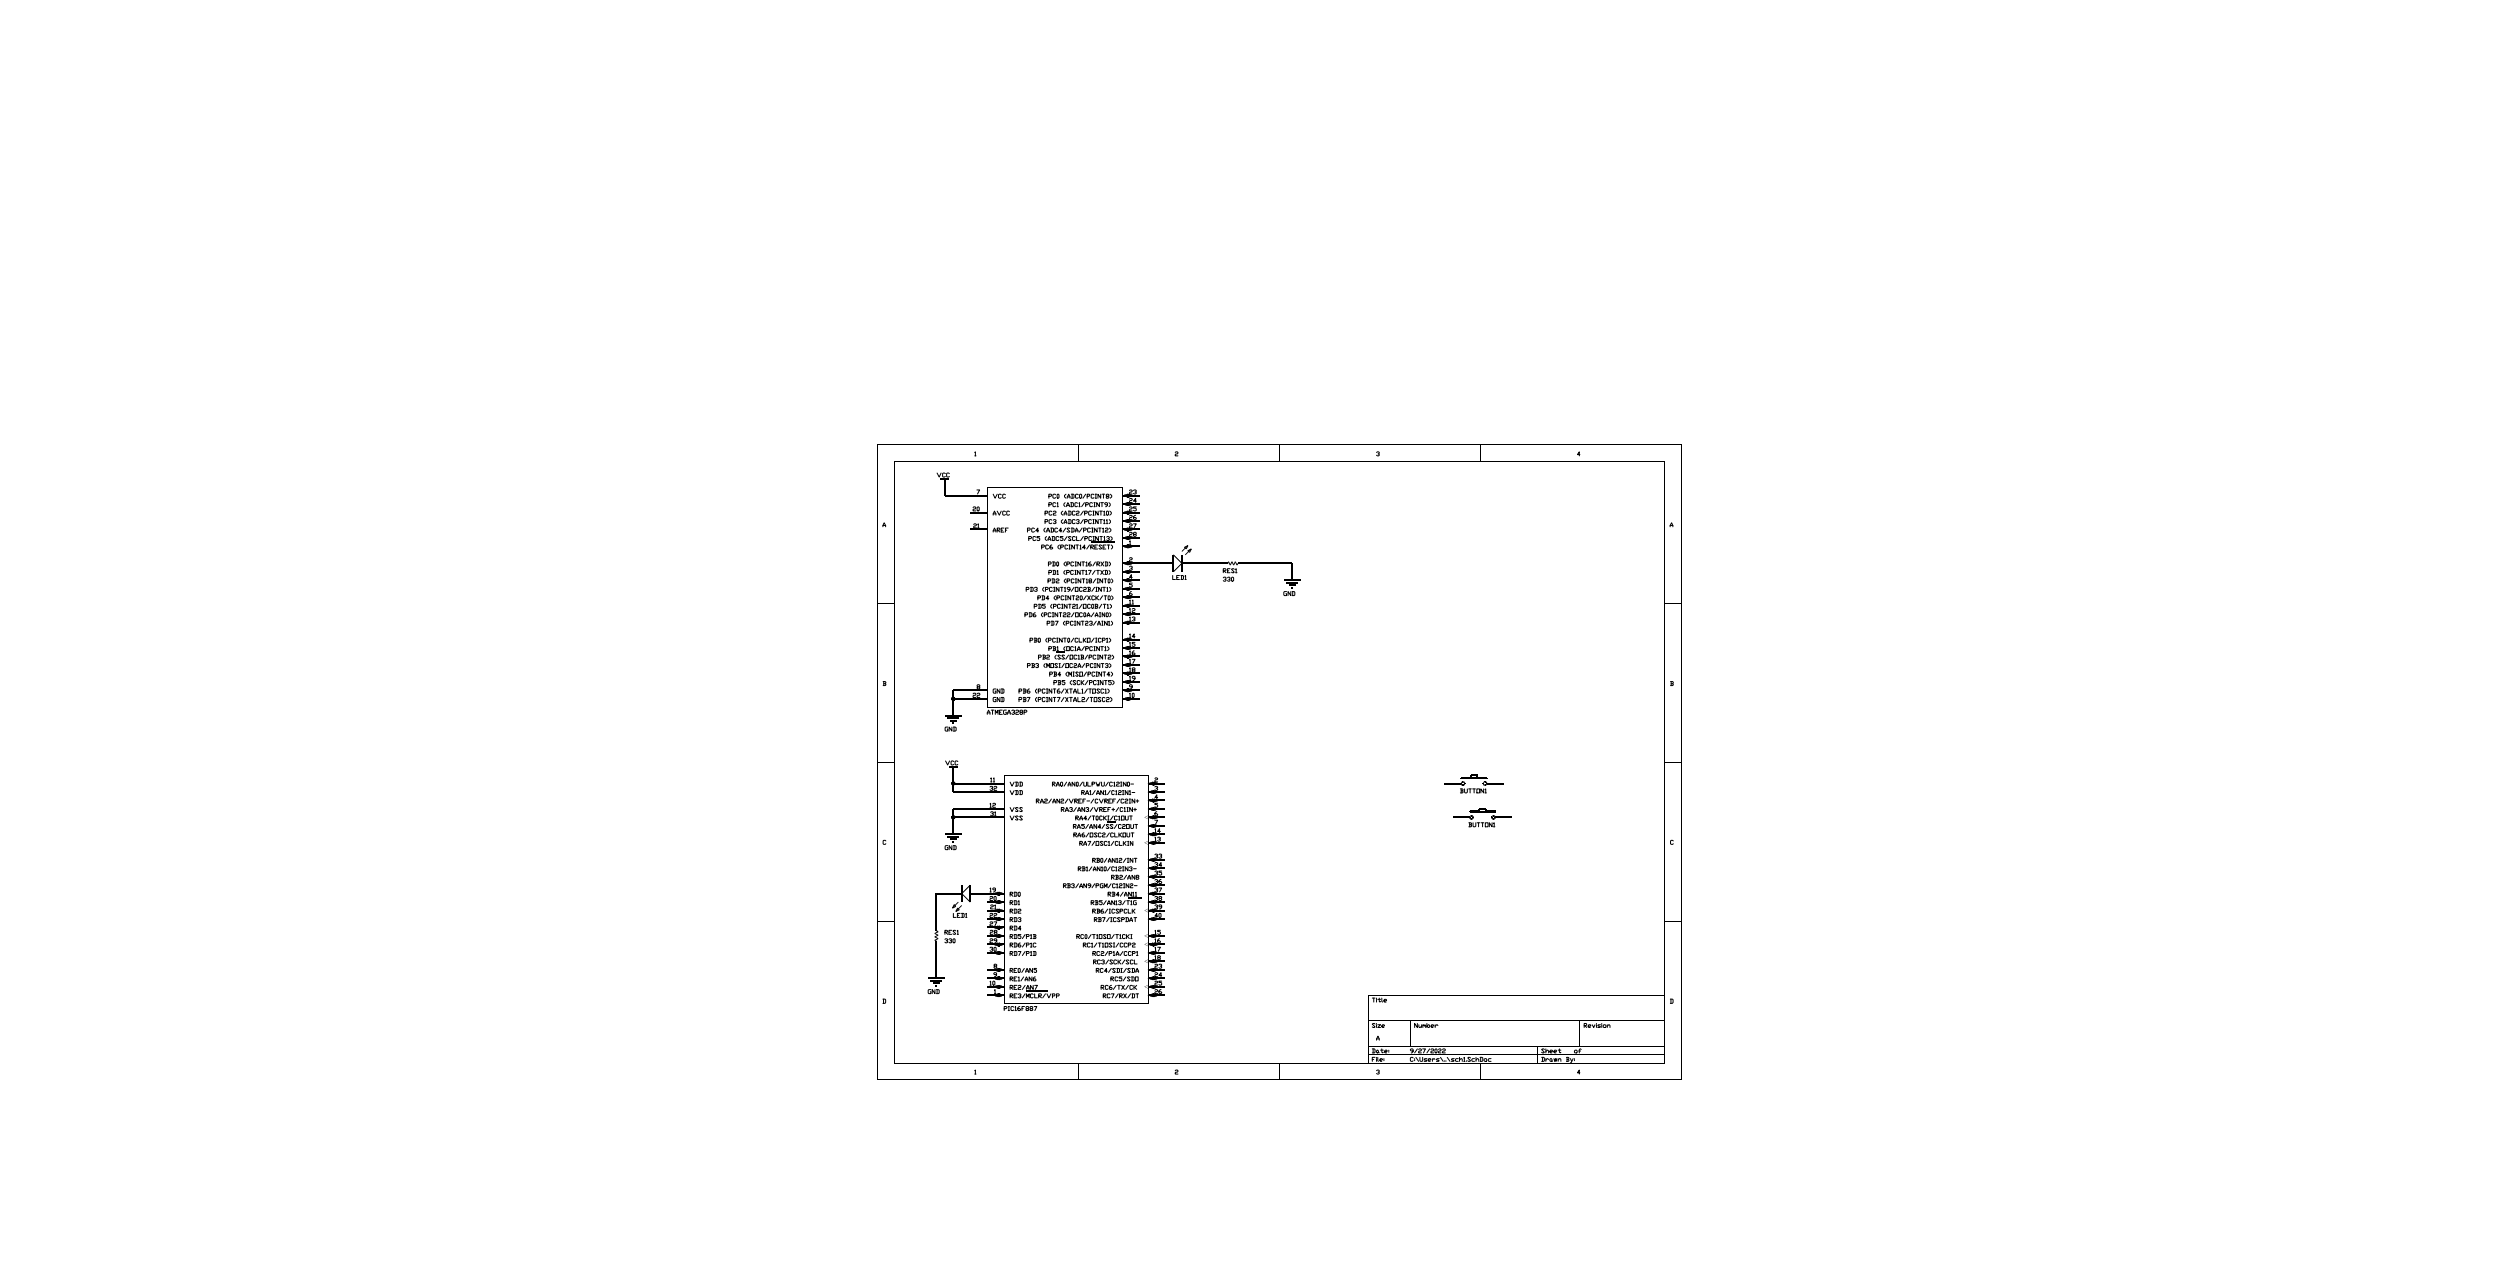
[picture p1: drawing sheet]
<svg xmlns="http://www.w3.org/2000/svg" width="752mm" height="382mm" viewBox="0 0 752 382" stroke-linecap="round" stroke-linejoin="round" font-family="sans-serif">
<!-- layer: 0 -->
<path d="M263.1 133.4v190.5v-190.5h241.3v190.5h-241.3h241.3h-241.3h241.3v-190.5z" fill="none" stroke="#fff" stroke-width=".3"/>
<!-- layer: Sheet -->
<g fill="#000">
<path d="M336.6 148.7l1.7-.6v1.1zM336.6 151.2l1.7-.6v1.2zM336.6 153.7l1.7-.5v1.1zM336.6 156.3l1.7-.6v1.2zM336.6 158.8l1.7-.5v1.1zM338.5 148.1l1.7 .6-1.7 .5zM338.5 150.6l1.7 .6-1.7 .6zM338.5 153.2l1.7 .5-1.7 .6zM338.5 155.7l1.7 .6-1.7 .6zM338.5 158.3l1.7 .5-1.7 .6zM336.6 163.9l1.7-.6v1.2zM336.6 169l1.7-.6v1.2z"/>
<path d="M336.6 171.5l1.7-.5v1.1zM336.6 174.1l1.7-.6v1.1zM336.6 176.6l1.7-.6v1.2zM336.6 179.1l1.7-.5v1.1zM336.6 161.4l1.7-.6v1.1zM338.5 163.3l1.7 .6-1.7 .6zM338.5 168.4l1.7 .6-1.7 .6zM338.5 171l1.7 .5-1.7 .6zM338.5 173.5l1.7 .6-1.7 .5zM338.5 176l1.7 .6-1.7 .6zM338.5 178.6l1.7 .5-1.7 .6zM338.5 160.8l1.7 .6-1.7 .5z"/>
<path d="M336.6 181.7l1.7-.6v1.2zM336.6 184.2l1.7-.5v1.1zM336.6 186.8l1.7-.6v1.1zM336.6 191.8l1.7-.5v1.1zM336.6 194.4l1.7-.6v1.2zM336.6 196.9l1.7-.5v1.1zM336.6 199.5l1.7-.6v1.1zM338.5 181.1l1.7 .6-1.7 .6zM338.5 183.7l1.7 .5-1.7 .6zM338.5 186.2l1.7 .6-1.7 .5zM338.5 191.3l1.7 .5-1.7 .6zM338.5 193.8l1.7 .6-1.7 .6z"/>
<path d="M338.5 196.4l1.7 .5-1.7 .6zM336.6 207.1l1.7-.6v1.2zM336.6 209.6l1.7-.5v1.1zM336.6 202l1.7-.6v1.2zM336.6 204.5l1.7-.5v1.1zM338.5 206.5l1.7 .6-1.7 .6zM338.5 209.1l1.7 .5-1.7 .6zM338.5 198.9l1.7 .6-1.7 .5zM338.5 201.4l1.7 .6-1.7 .6zM338.5 204l1.7 .5-1.7 .6zM344.2 235l1.7-.5v1.1zM344.2 237.6l1.7-.6v1.1z"/>
<path d="M344.2 240.1l1.7-.6v1.2zM346.1 234.5l1.8 .5-1.8 .6zM346.1 237l1.8 .6-1.8 .5zM438.3 235.2l.2-.1zM438.3 235.3l.2-.2zM438.3 235.3l.3-.1zM438.3 234.6l.3 .2zM438.3 235.4l.4-.1zM438.3 234.8l.2 .2zM438.3 234.7l.3 .1zM438.7 235.3l-.2 .3zM438.4 235.5l.3-.2z"/>
<path d="M438.6 234.4l.1 .3zM438.7 235.3l-.1 .3zM439 235.3l.1 .4zM439.2 234.4l-.2 .3zM439.1 234.7l.3-.2zM439.1 235.3l.3 .2zM439.1 235.3l.2 .2zM439.1 235.3l.1 .3zM439.1 234.4l-.1 .2zM439.4 234.5l-.2 .3zM439.2 234.8l.3-.2zM439.2 235.2l.3 .1z"/>
<path d="M439.2 235.2l.2 .2zM439.2 235.2l.2 .3zM439.2 234.8l.3-.1zM439.2 235l.3-.2zM439.2 235.1l.3 .1zM439.2 235.1l.3 .2zM439.2 235l.3 .2zM444.9 235.2l.2-.1zM444.9 235.3l.2-.2zM444.9 235.3l.3-.1zM444.9 234.6l.3 .2zM444.9 235.4l.4-.1z"/>
<path d="M444.9 234.8l.2 .2zM444.9 234.7l.3 .1zM445.3 235.3l-.2 .3zM445 235.5l.3-.2zM445.2 234.4l.1 .3zM445.3 235.3l-.1 .3zM445.6 235.3l.1 .4zM445.8 234.4l-.2 .3zM445.7 234.7l.3-.2zM445.7 235.3l.3 .2zM445.7 235.3l.2 .2zM445.7 235.3l.1 .3z"/>
<path d="M445.7 234.4l-.1 .2zM446 234.5l-.2 .3zM445.8 234.8l.3-.2zM445.8 235.2l.3 .1zM445.8 235.2l.2 .2zM445.8 235.2l.2 .3zM445.8 234.8l.3-.1zM445.8 235l.4-.2zM445.8 235.1l.4 .1zM445.8 235.1l.3 .2zM445.8 235l.4 .2zM344.2 242.6l1.7-.5v1.1z"/>
<path d="M344.2 245.2l1.7-.6v1.2zM344.2 247.7l1.7-.5v1.1zM344.2 252.8l1.7-.6v1.2zM344.2 250.3l1.7-.6v1.1zM344.2 257.9l1.7-.6v1.2zM344.2 260.4l1.7-.5v1.1zM346.1 239.5l1.8 .6-1.8 .6zM346.1 242.1l1.8 .5-1.8 .6zM346.1 244.6l1.8 .6-1.8 .6zM346.1 247.2l1.8 .5-1.8 .6zM346.1 252.2l1.8 .6-1.8 .6zM346.1 249.7l1.8 .6-1.8 .5z"/>
<path d="M346.1 257.3l1.8 .6-1.8 .6zM440.8 245.4l.3-.1zM440.9 244.8l.2 .2zM440.9 245.6l.3-.2zM440.8 245.1l.3 .1zM441.2 245.4l-.1 .4zM441.1 244.6l.2 .3zM441.3 245.5l-.2 .3zM440.9 245.6l.4-.1zM441.5 245.5l.1 .3zM441.7 244.6l-.1 .3zM441.6 244.9l.3-.2z"/>
<path d="M441.6 245.4l.3 .2zM441.6 245.4l.2 .3zM441.6 245.4l.2 .4zM441.6 244.6l-.1 .2zM441.9 244.7l-.2 .2zM441.7 245l.3-.2zM441.7 245.4l.3 .1zM441.7 245.4l.3 .2zM441.7 245.4l.2 .2zM441.8 245l.2-.1zM441.8 245.2l.3-.2zM441.8 245.3l.3 .1z"/>
<path d="M441.7 245l.3-.1zM441.7 245.3l.3 .2zM441.8 245.3l.2 .1zM441.8 245.1l.3 .2zM447.4 245.4l.3-.1zM447.5 244.8l.2 .2zM447.5 245.6l.3-.2zM447.4 245.1l.3 .1zM447.4 244.9l.3 .1zM447.8 245.4l-.1 .4zM447.7 244.6l.2 .3zM447.9 245.5l-.2 .3z"/>
<path d="M447.5 245.6l.4-.1zM447.9 244.6l.2 .2zM448.1 245.5l.1 .3zM448.3 244.6l-.1 .3zM448.2 245.5l.2 .3zM448.2 244.6l-.2 .2zM448.2 244.9l.3-.2zM448.2 245.4l.3 .2zM448.2 245.4l.2 .3zM448.2 245.4l.2 .4zM448.2 244.6l-.1 .2zM448.5 244.7l-.2 .2z"/>
<path d="M448.3 245.4l.3 .1zM448.3 245.4l.3 .2zM448.3 245.4l.2 .2zM448.3 244.6l-.2 .2zM448.1 245.5l.2 .3zM448.4 245l.2-.1zM448.4 245.3l.3 .1zM448.4 245.3l.2 .2zM448.4 244.6l-.2 .3zM448.4 244.6l-.1 .3zM448.4 245.3l.2 .1zM448.4 245.2l.3 .1z"/>
<path d="M297.8 268l1.7-.5v1.1zM297.8 270.6l1.7-.6v1.2zM297.8 273.1l1.7-.5v1.1zM297.8 275.7l1.7-.6v1.1zM297.8 278.2l1.7-.6v1.2zM299.7 267.5l1.7 .5-1.7 .6zM299.7 270l1.7 .6-1.7 .6zM299.7 272.6l1.7 .5-1.7 .6zM299.7 275.1l1.7 .6-1.7 .5zM299.7 277.6l1.7 .6-1.7 .6zM344.2 263l1.7-.6v1.1zM344.2 265.5l1.7-.6v1.2z"/>
<path d="M344.2 268l1.7-.5v1.1zM344.2 270.6l1.7-.6v1.2zM344.2 273.1l1.7-.5v1.1zM344.2 275.7l1.7-.6v1.1zM346.1 259.9l1.8 .5-1.8 .6zM346.1 262.4l1.8 .6-1.8 .5zM346.1 264.9l1.8 .6-1.8 .6zM346.1 267.5l1.8 .5-1.8 .6zM346.1 270l1.8 .6-1.8 .6zM346.1 272.6l1.8 .5-1.8 .6zM346.1 275.1l1.8 .6-1.8 .5zM297.8 298.5l1.7-.5v1.1z"/>
<path d="M297.8 290.9l1.7-.6v1.2zM297.8 293.4l1.7-.5v1.1zM297.8 296l1.7-.6v1.2zM297.8 280.7l1.7-.5v1.1zM297.8 283.3l1.7-.6v1.2zM297.8 285.8l1.7-.5v1.1zM299.7 298l1.7 .5-1.7 .6zM299.7 290.3l1.7 .6-1.7 .6zM299.7 292.9l1.7 .5-1.7 .6zM299.7 295.4l1.7 .6-1.7 .6zM299.7 280.2l1.7 .5-1.7 .6zM299.7 282.7l1.7 .6-1.7 .6z"/>
<path d="M299.7 285.3l1.7 .5-1.7 .6zM344.2 280.7l1.7-.5v1.1zM344.2 283.3l1.7-.6v1.2zM344.2 285.8l1.7-.5v1.1zM344.2 288.4l1.7-.6v1.1zM344.2 290.9l1.7-.6v1.2zM344.2 293.4l1.7-.5v1.1zM344.2 296l1.7-.6v1.2zM344.2 298.5l1.7-.5v1.1zM346.1 280.2l1.8 .5-1.8 .6zM346.1 282.7l1.8 .6-1.8 .6zM346.1 285.3l1.8 .5-1.8 .6z"/>
<path d="M346.1 287.8l1.8 .6-1.8 .5zM346.1 290.3l1.8 .6-1.8 .6zM346.1 292.9l1.8 .5-1.8 .6zM346.1 295.4l1.8 .6-1.8 .6zM346.1 298l1.8 .5-1.8 .6z"/>
<path d="M336.7 148.7l1.6 .4z" fill-rule="evenodd"/>
<path d="M336.7 148.7l1.6 .4z" fill-rule="evenodd"/>
<path d="M336.7 151.2l1.6 .5z" fill-rule="evenodd"/>
<path d="M336.7 151.2l1.6 .5z" fill-rule="evenodd"/>
<path d="M336.7 153.7l1.6 .5z" fill-rule="evenodd"/>
<path d="M336.7 153.7l1.6 .5z" fill-rule="evenodd"/>
<path d="M336.7 156.3l1.6 .4z" fill-rule="evenodd"/>
<path d="M336.7 156.3l1.6 .4z" fill-rule="evenodd"/>
<path d="M336.7 158.8l1.6 .5z" fill-rule="evenodd"/>
<path d="M336.7 158.8l1.6 .5z" fill-rule="evenodd"/>
<path d="M336.7 148.6l1.6-.4z" fill-rule="evenodd"/>
<path d="M336.7 148.6l1.6-.4z" fill-rule="evenodd"/>
<path d="M336.7 151.1l1.6-.4z" fill-rule="evenodd"/>
<path d="M336.7 151.1l1.6-.4z" fill-rule="evenodd"/>
<path d="M336.7 153.7l1.6-.5z" fill-rule="evenodd"/>
<path d="M336.7 153.7l1.6-.5z" fill-rule="evenodd"/>
<path d="M336.7 156.2l1.6-.4z" fill-rule="evenodd"/>
<path d="M336.7 156.2l1.6-.4z" fill-rule="evenodd"/>
<path d="M336.7 158.8l1.6-.5z" fill-rule="evenodd"/>
<path d="M336.7 158.8l1.6-.5z" fill-rule="evenodd"/>
<path d="M338.3 148.2v1z" fill-rule="evenodd"/>
<path d="M338.3 148.2v1z" fill-rule="evenodd"/>
<path d="M338.3 150.7v1z" fill-rule="evenodd"/>
<path d="M338.3 150.7v1z" fill-rule="evenodd"/>
<path d="M338.3 153.2v1.1z" fill-rule="evenodd"/>
<path d="M338.3 153.2v1.1z" fill-rule="evenodd"/>
<path d="M338.3 155.8v1z" fill-rule="evenodd"/>
<path d="M338.3 155.8v1z" fill-rule="evenodd"/>
<path d="M338.3 158.3v1z" fill-rule="evenodd"/>
<path d="M338.3 158.3v1z" fill-rule="evenodd"/>
<path d="M338.5 148.2l.1 1z" fill-rule="evenodd"/>
<path d="M338.5 148.2l.1 1z" fill-rule="evenodd"/>
<path d="M338.5 150.7l.1 1z" fill-rule="evenodd"/>
<path d="M338.5 150.7l.1 1z" fill-rule="evenodd"/>
<path d="M338.5 153.2l.1 1.1z" fill-rule="evenodd"/>
<path d="M338.5 153.2l.1 1.1z" fill-rule="evenodd"/>
<path d="M338.5 155.8l.1 1z" fill-rule="evenodd"/>
<path d="M338.5 155.8l.1 1z" fill-rule="evenodd"/>
<path d="M338.5 158.3l.1 1z" fill-rule="evenodd"/>
<path d="M338.5 158.3l.1 1z" fill-rule="evenodd"/>
<path d="M338.5 149.1l1.6-.4z" fill-rule="evenodd"/>
<path d="M338.5 149.1l1.6-.4z" fill-rule="evenodd"/>
<path d="M338.5 151.7l1.6-.5z" fill-rule="evenodd"/>
<path d="M338.5 151.7l1.6-.5z" fill-rule="evenodd"/>
<path d="M338.5 154.2l1.6-.5z" fill-rule="evenodd"/>
<path d="M338.5 154.2l1.6-.5z" fill-rule="evenodd"/>
<path d="M338.5 156.7l1.6-.4z" fill-rule="evenodd"/>
<path d="M338.5 156.7l1.6-.4z" fill-rule="evenodd"/>
<path d="M338.5 159.3l1.6-.5z" fill-rule="evenodd"/>
<path d="M338.5 159.3l1.6-.5z" fill-rule="evenodd"/>
<path d="M338.5 148.2l1.6 .4z" fill-rule="evenodd"/>
<path d="M338.5 148.2l1.6 .4z" fill-rule="evenodd"/>
<path d="M338.5 150.7l1.6 .4z" fill-rule="evenodd"/>
<path d="M338.5 150.7l1.6 .4z" fill-rule="evenodd"/>
<path d="M338.5 153.2l1.6 .5z" fill-rule="evenodd"/>
<path d="M338.5 153.2l1.6 .5z" fill-rule="evenodd"/>
<path d="M338.5 155.8l1.6 .4z" fill-rule="evenodd"/>
<path d="M338.5 155.8l1.6 .4z" fill-rule="evenodd"/>
<path d="M338.6 158.3l1.5 .5z" fill-rule="evenodd"/>
<path d="M338.6 158.3l1.5 .5z" fill-rule="evenodd"/>
<path d="M327.3 162.4h1.6v.4h-1.6z" fill-rule="evenodd"/>
<path d="M328.9 162.4h1.4v.4h-1.4z" fill-rule="evenodd"/>
<path d="M330.3 162.4h1.2v.4h-1.2z" fill-rule="evenodd"/>
<path d="M331.5 162.4h1.4v.4h-1.4z" fill-rule="evenodd"/>
<path d="M332.9 162.4h1.4v.4h-1.4z" fill-rule="evenodd"/>
<path d="M336.7 163.9l1.6 .5z" fill-rule="evenodd"/>
<path d="M336.7 163.9l1.6 .5z" fill-rule="evenodd"/>
<path d="M336.7 169l1.6 .4z" fill-rule="evenodd"/>
<path d="M336.7 169l1.6 .4z" fill-rule="evenodd"/>
<path d="M336.7 171.5l1.6 .5z" fill-rule="evenodd"/>
<path d="M336.7 171.5l1.6 .5z" fill-rule="evenodd"/>
<path d="M336.7 174.1l1.6 .4z" fill-rule="evenodd"/>
<path d="M336.7 174.1l1.6 .4z" fill-rule="evenodd"/>
<path d="M336.7 176.6l1.6 .5z" fill-rule="evenodd"/>
<path d="M336.7 176.6l1.6 .5z" fill-rule="evenodd"/>
<path d="M336.7 179.1l1.6 .5z" fill-rule="evenodd"/>
<path d="M336.7 179.1l1.6 .5z" fill-rule="evenodd"/>
<path d="M336.7 161.4l1.6 .4z" fill-rule="evenodd"/>
<path d="M336.7 161.4l1.6 .4z" fill-rule="evenodd"/>
<path d="M336.7 163.8l1.6-.4z" fill-rule="evenodd"/>
<path d="M336.7 163.8l1.6-.4z" fill-rule="evenodd"/>
<path d="M336.7 168.9l1.6-.4z" fill-rule="evenodd"/>
<path d="M336.7 168.9l1.6-.4z" fill-rule="evenodd"/>
<path d="M336.7 171.5l1.6-.5z" fill-rule="evenodd"/>
<path d="M336.7 171.5l1.6-.5z" fill-rule="evenodd"/>
<path d="M336.7 174l1.6-.4z" fill-rule="evenodd"/>
<path d="M336.7 174l1.6-.4z" fill-rule="evenodd"/>
<path d="M336.7 176.5l1.6-.4z" fill-rule="evenodd"/>
<path d="M336.7 176.5l1.6-.4z" fill-rule="evenodd"/>
<path d="M336.7 179.1l1.6-.5z" fill-rule="evenodd"/>
<path d="M336.7 179.1l1.6-.5z" fill-rule="evenodd"/>
<path d="M336.7 161.3l1.6-.4z" fill-rule="evenodd"/>
<path d="M336.7 161.3l1.6-.4z" fill-rule="evenodd"/>
<path d="M338.3 163.4v1z" fill-rule="evenodd"/>
<path d="M338.3 163.4v1z" fill-rule="evenodd"/>
<path d="M338.3 168.5v1z" fill-rule="evenodd"/>
<path d="M338.3 168.5v1z" fill-rule="evenodd"/>
<path d="M338.3 171v1z" fill-rule="evenodd"/>
<path d="M338.3 171v1z" fill-rule="evenodd"/>
<path d="M338.3 173.6v1z" fill-rule="evenodd"/>
<path d="M338.3 173.6v1z" fill-rule="evenodd"/>
<path d="M338.3 176.1v1z" fill-rule="evenodd"/>
<path d="M338.3 176.1v1z" fill-rule="evenodd"/>
<path d="M338.3 178.6v1.1z" fill-rule="evenodd"/>
<path d="M338.3 178.6v1.1z" fill-rule="evenodd"/>
<path d="M338.3 160.9v1z" fill-rule="evenodd"/>
<path d="M338.3 160.9v1z" fill-rule="evenodd"/>
<path d="M338.5 163.4l.1 1z" fill-rule="evenodd"/>
<path d="M338.5 163.4l.1 1z" fill-rule="evenodd"/>
<path d="M338.5 168.5l.1 1z" fill-rule="evenodd"/>
<path d="M338.5 168.5l.1 1z" fill-rule="evenodd"/>
<path d="M338.5 171l.1 1z" fill-rule="evenodd"/>
<path d="M338.5 171l.1 1z" fill-rule="evenodd"/>
<path d="M338.5 173.6l.1 1z" fill-rule="evenodd"/>
<path d="M338.5 173.6l.1 1z" fill-rule="evenodd"/>
<path d="M338.5 176.1l.1 1z" fill-rule="evenodd"/>
<path d="M338.5 176.1l.1 1z" fill-rule="evenodd"/>
<path d="M338.5 178.6l.1 1.1z" fill-rule="evenodd"/>
<path d="M338.5 178.6l.1 1.1z" fill-rule="evenodd"/>
<path d="M338.5 160.9l.1 1z" fill-rule="evenodd"/>
<path d="M338.5 160.9l.1 1z" fill-rule="evenodd"/>
<path d="M338.5 164.4l1.6-.5z" fill-rule="evenodd"/>
<path d="M338.5 164.4l1.6-.5z" fill-rule="evenodd"/>
<path d="M338.5 169.4l1.6-.4z" fill-rule="evenodd"/>
<path d="M338.5 169.4l1.6-.4z" fill-rule="evenodd"/>
<path d="M338.5 172l1.6-.5z" fill-rule="evenodd"/>
<path d="M338.5 172l1.6-.5z" fill-rule="evenodd"/>
<path d="M338.5 174.5l1.6-.4z" fill-rule="evenodd"/>
<path d="M338.5 174.5l1.6-.4z" fill-rule="evenodd"/>
<path d="M338.5 177.1l1.6-.5z" fill-rule="evenodd"/>
<path d="M338.5 177.1l1.6-.5z" fill-rule="evenodd"/>
<path d="M338.5 179.6l1.6-.5z" fill-rule="evenodd"/>
<path d="M338.5 179.6l1.6-.5z" fill-rule="evenodd"/>
<path d="M338.5 161.8l1.6-.4z" fill-rule="evenodd"/>
<path d="M338.5 161.8l1.6-.4z" fill-rule="evenodd"/>
<path d="M338.5 163.4l1.6 .4z" fill-rule="evenodd"/>
<path d="M338.5 163.4l1.6 .4z" fill-rule="evenodd"/>
<path d="M338.5 168.5l1.6 .4z" fill-rule="evenodd"/>
<path d="M338.5 168.5l1.6 .4z" fill-rule="evenodd"/>
<path d="M338.6 171l1.5 .5z" fill-rule="evenodd"/>
<path d="M338.6 171l1.5 .5z" fill-rule="evenodd"/>
<path d="M338.5 173.6l1.6 .4z" fill-rule="evenodd"/>
<path d="M338.5 173.6l1.6 .4z" fill-rule="evenodd"/>
<path d="M338.5 176.1l1.6 .4z" fill-rule="evenodd"/>
<path d="M338.5 176.1l1.6 .4z" fill-rule="evenodd"/>
<path d="M338.5 178.6l1.6 .5z" fill-rule="evenodd"/>
<path d="M338.5 178.6l1.6 .5z" fill-rule="evenodd"/>
<path d="M338.5 160.9l1.6 .4z" fill-rule="evenodd"/>
<path d="M338.5 160.9l1.6 .4z" fill-rule="evenodd"/>
<path d="M352 171.5l2.6-2.5z" fill-rule="evenodd"/>
<path d="M351.9 171.4l2.6-2.5 .1 .2-2.5 2.5z" fill-rule="evenodd"/>
<path d="M352 166.4l2.5 2.6z" fill-rule="evenodd"/>
<path d="M351.9 166.5l.2-.2 2.5 2.6-.1 .2z" fill-rule="evenodd"/>
<path d="M356.2 163.5l.2 .2-1.8 1.8-.1-.2z" fill-rule="evenodd"/>
<path d="M355.2 164.2l.2-.2 .5 .5-.2 .2z" fill-rule="evenodd"/>
<path d="M355.3 164.2l.6 .4z" fill-rule="evenodd"/>
<path d="M357.3 164.5l.1 .2-1.7 1.8-.2-.2z" fill-rule="evenodd"/>
<path d="M356.3 163.6l-.4 1.1z" fill-rule="evenodd"/>
<path d="M356.2 163.6l.3 .1-.5 1-.3-.1z" fill-rule="evenodd"/>
<path d="M356.2 165.2l.2-.1 .5 .5-.2 .1z" fill-rule="evenodd"/>
<path d="M356.3 165.2l.6 .4z" fill-rule="evenodd"/>
<path d="M355.3 164.1l1.1-.4z" fill-rule="evenodd"/>
<path d="M355.3 164l1-.5 .1 .3-1 .5z" fill-rule="evenodd"/>
<path d="M357.3 164.6l-.4 1.1z" fill-rule="evenodd"/>
<path d="M357.3 164.6l.2 .1-.5 1-.3-.1z" fill-rule="evenodd"/>
<path d="M356.3 165.1l1.1-.4z" fill-rule="evenodd"/>
<path d="M356.3 165.1l1-.6 .1 .3-1 .5z" fill-rule="evenodd"/>
<path d="M367.3 168.8h1v.3h-1z" fill-rule="evenodd"/>
<path d="M368.4 168.4l.3 .1-.3 .6-.2-.2z" fill-rule="evenodd"/>
<path d="M368.4 168.5l.3-.1 .5 1-.3 .2z" fill-rule="evenodd"/>
<path d="M369.4 168.4l.3 .1-.5 1.1-.3-.2z" fill-rule="evenodd"/>
<path d="M369.4 168.5l.3-.1 .5 1-.2 .2z" fill-rule="evenodd"/>
<path d="M370.5 168.4l.2 .1-.5 1.1-.2-.2z" fill-rule="evenodd"/>
<path d="M371.2 168.9l.3 .2-.3 .5-.2-.2z" fill-rule="evenodd"/>
<path d="M370.5 168.5l.2-.1 .5 1-.2 .2z" fill-rule="evenodd"/>
<path d="M371.3 168.8h1.1v.3h-1.1z" fill-rule="evenodd"/>
<path d="M387.3 176.2h.6v.3h-.6z" fill-rule="evenodd"/>
<path d="M316.9 195.5h1.2v.3h-1.2z" fill-rule="evenodd"/>
<path d="M318.1 195.5h1.3v.3h-1.3z" fill-rule="evenodd"/>
<path d="M336.7 181.7l1.6 .4z" fill-rule="evenodd"/>
<path d="M336.7 181.7l1.6 .4z" fill-rule="evenodd"/>
<path d="M336.7 184.2l1.6 .5z" fill-rule="evenodd"/>
<path d="M336.7 184.2l1.6 .5z" fill-rule="evenodd"/>
<path d="M336.7 186.8l1.6 .4z" fill-rule="evenodd"/>
<path d="M336.7 186.8l1.6 .4z" fill-rule="evenodd"/>
<path d="M336.7 191.8l1.6 .5z" fill-rule="evenodd"/>
<path d="M336.7 191.8l1.6 .5z" fill-rule="evenodd"/>
<path d="M336.7 194.4l1.6 .4z" fill-rule="evenodd"/>
<path d="M336.7 194.4l1.6 .4z" fill-rule="evenodd"/>
<path d="M336.7 196.9l1.6 .5z" fill-rule="evenodd"/>
<path d="M336.7 196.9l1.6 .5z" fill-rule="evenodd"/>
<path d="M336.7 199.5l1.6 .4z" fill-rule="evenodd"/>
<path d="M336.7 199.5l1.6 .4z" fill-rule="evenodd"/>
<path d="M336.7 181.6l1.6-.4z" fill-rule="evenodd"/>
<path d="M336.7 181.6l1.6-.4z" fill-rule="evenodd"/>
<path d="M336.7 184.2l1.6-.5z" fill-rule="evenodd"/>
<path d="M336.7 184.2l1.6-.5z" fill-rule="evenodd"/>
<path d="M336.7 186.7l1.6-.4z" fill-rule="evenodd"/>
<path d="M336.7 186.7l1.6-.4z" fill-rule="evenodd"/>
<path d="M336.7 191.8l1.6-.5z" fill-rule="evenodd"/>
<path d="M336.7 191.8l1.6-.5z" fill-rule="evenodd"/>
<path d="M336.7 194.3l1.6-.4z" fill-rule="evenodd"/>
<path d="M336.7 194.3l1.6-.4z" fill-rule="evenodd"/>
<path d="M336.7 196.9l1.6-.5z" fill-rule="evenodd"/>
<path d="M336.7 196.9l1.6-.5z" fill-rule="evenodd"/>
<path d="M336.7 199.4l1.6-.4z" fill-rule="evenodd"/>
<path d="M336.7 199.4l1.6-.4z" fill-rule="evenodd"/>
<path d="M338.3 181.2v1z" fill-rule="evenodd"/>
<path d="M338.3 181.2v1z" fill-rule="evenodd"/>
<path d="M338.3 183.7v1z" fill-rule="evenodd"/>
<path d="M338.3 183.7v1z" fill-rule="evenodd"/>
<path d="M338.3 186.3v1z" fill-rule="evenodd"/>
<path d="M338.3 186.3v1z" fill-rule="evenodd"/>
<path d="M338.3 191.3v1.1z" fill-rule="evenodd"/>
<path d="M338.3 191.3v1.1z" fill-rule="evenodd"/>
<path d="M338.3 193.9v1z" fill-rule="evenodd"/>
<path d="M338.3 193.9v1z" fill-rule="evenodd"/>
<path d="M338.3 196.4v1z" fill-rule="evenodd"/>
<path d="M338.3 196.4v1z" fill-rule="evenodd"/>
<path d="M338.3 199v1z" fill-rule="evenodd"/>
<path d="M338.3 199v1z" fill-rule="evenodd"/>
<path d="M338.5 181.2l.1 1z" fill-rule="evenodd"/>
<path d="M338.5 181.2l.1 1z" fill-rule="evenodd"/>
<path d="M338.5 183.7l.1 1z" fill-rule="evenodd"/>
<path d="M338.5 183.7l.1 1z" fill-rule="evenodd"/>
<path d="M338.5 186.3l.1 1z" fill-rule="evenodd"/>
<path d="M338.5 186.3l.1 1z" fill-rule="evenodd"/>
<path d="M338.5 191.3l.1 1.1z" fill-rule="evenodd"/>
<path d="M338.5 191.3l.1 1.1z" fill-rule="evenodd"/>
<path d="M338.5 193.9l.1 1z" fill-rule="evenodd"/>
<path d="M338.5 193.9l.1 1z" fill-rule="evenodd"/>
<path d="M338.5 196.4l.1 1z" fill-rule="evenodd"/>
<path d="M338.5 196.4l.1 1z" fill-rule="evenodd"/>
<path d="M338.5 199l.1 1z" fill-rule="evenodd"/>
<path d="M338.5 199l.1 1z" fill-rule="evenodd"/>
<path d="M338.5 182.1l1.6-.4z" fill-rule="evenodd"/>
<path d="M338.5 182.1l1.6-.4z" fill-rule="evenodd"/>
<path d="M338.5 184.7l1.6-.5z" fill-rule="evenodd"/>
<path d="M338.5 184.7l1.6-.5z" fill-rule="evenodd"/>
<path d="M338.5 187.2l1.6-.4z" fill-rule="evenodd"/>
<path d="M338.5 187.2l1.6-.4z" fill-rule="evenodd"/>
<path d="M338.5 192.3l1.6-.5z" fill-rule="evenodd"/>
<path d="M338.5 192.3l1.6-.5z" fill-rule="evenodd"/>
<path d="M338.5 194.8l1.6-.4z" fill-rule="evenodd"/>
<path d="M338.5 194.8l1.6-.4z" fill-rule="evenodd"/>
<path d="M338.5 197.4l1.6-.5z" fill-rule="evenodd"/>
<path d="M338.5 197.4l1.6-.5z" fill-rule="evenodd"/>
<path d="M338.5 199.9l1.6-.4z" fill-rule="evenodd"/>
<path d="M338.5 199.9l1.6-.4z" fill-rule="evenodd"/>
<path d="M338.5 181.2l1.6 .4z" fill-rule="evenodd"/>
<path d="M338.5 181.2l1.6 .4z" fill-rule="evenodd"/>
<path d="M338.6 183.7l1.5 .5z" fill-rule="evenodd"/>
<path d="M338.6 183.7l1.5 .5z" fill-rule="evenodd"/>
<path d="M338.5 186.3l1.6 .4z" fill-rule="evenodd"/>
<path d="M338.5 186.3l1.6 .4z" fill-rule="evenodd"/>
<path d="M338.5 191.3l1.6 .5z" fill-rule="evenodd"/>
<path d="M338.5 191.3l1.6 .5z" fill-rule="evenodd"/>
<path d="M338.5 193.9l1.6 .4z" fill-rule="evenodd"/>
<path d="M338.5 193.9l1.6 .4z" fill-rule="evenodd"/>
<path d="M338.6 196.4l1.5 .5z" fill-rule="evenodd"/>
<path d="M338.6 196.4l1.5 .5z" fill-rule="evenodd"/>
<path d="M338.5 199l1.6 .4z" fill-rule="evenodd"/>
<path d="M338.5 199l1.6 .4z" fill-rule="evenodd"/>
<path d="M285.8 216.8h.5v.3h-.5z" fill-rule="evenodd"/>
<path d="M285.5 209.6h1l-.4 .5h-.3z" fill-rule="evenodd"/>
<path d="M285.6 209.3l.5-.2 .4 .5h-1z" fill-rule="evenodd"/>
<path d="M286.1 210l.2 .1z" fill-rule="evenodd"/>
<path d="M286.1 210l.2 .1z" fill-rule="evenodd"/>
<path d="M286.1 210l.2 .1z" fill-rule="evenodd"/>
<path d="M286.1 210l.2 .1z" fill-rule="evenodd"/>
<path d="M286.1 210l.2 .1z" fill-rule="evenodd"/>
<path d="M286.1 210l.2 .1z" fill-rule="evenodd"/>
<path d="M286.1 210l.2 .1z" fill-rule="evenodd"/>
<path d="M286.1 210l.2 .1z" fill-rule="evenodd"/>
<path d="M336.7 207.1l1.6 .4z" fill-rule="evenodd"/>
<path d="M336.7 207.1l1.6 .4z" fill-rule="evenodd"/>
<path d="M336.7 209.6l1.6 .5z" fill-rule="evenodd"/>
<path d="M336.7 209.6l1.6 .5z" fill-rule="evenodd"/>
<path d="M336.7 202l1.6 .5z" fill-rule="evenodd"/>
<path d="M336.7 202l1.6 .5z" fill-rule="evenodd"/>
<path d="M336.7 204.5l1.6 .5z" fill-rule="evenodd"/>
<path d="M336.7 204.5l1.6 .5z" fill-rule="evenodd"/>
<path d="M336.7 207l1.6-.4z" fill-rule="evenodd"/>
<path d="M336.7 207l1.6-.4z" fill-rule="evenodd"/>
<path d="M336.7 209.6l1.6-.5z" fill-rule="evenodd"/>
<path d="M336.7 209.6l1.6-.5z" fill-rule="evenodd"/>
<path d="M336.7 201.9l1.6-.4z" fill-rule="evenodd"/>
<path d="M336.7 201.9l1.6-.4z" fill-rule="evenodd"/>
<path d="M336.7 204.5l1.6-.5z" fill-rule="evenodd"/>
<path d="M336.7 204.5l1.6-.5z" fill-rule="evenodd"/>
<path d="M338.3 206.6v1z" fill-rule="evenodd"/>
<path d="M338.3 206.6v1z" fill-rule="evenodd"/>
<path d="M338.3 209.1v1z" fill-rule="evenodd"/>
<path d="M338.3 209.1v1z" fill-rule="evenodd"/>
<path d="M338.3 201.5v1z" fill-rule="evenodd"/>
<path d="M338.3 201.5v1z" fill-rule="evenodd"/>
<path d="M338.3 204v1.1z" fill-rule="evenodd"/>
<path d="M338.3 204v1.1z" fill-rule="evenodd"/>
<path d="M338.5 206.6l.1 1z" fill-rule="evenodd"/>
<path d="M338.5 206.6l.1 1z" fill-rule="evenodd"/>
<path d="M338.5 209.1l.1 1z" fill-rule="evenodd"/>
<path d="M338.5 209.1l.1 1z" fill-rule="evenodd"/>
<path d="M338.5 201.5l.1 1z" fill-rule="evenodd"/>
<path d="M338.5 201.5l.1 1z" fill-rule="evenodd"/>
<path d="M338.5 204l.1 1.1z" fill-rule="evenodd"/>
<path d="M338.5 204l.1 1.1z" fill-rule="evenodd"/>
<path d="M338.5 207.5l1.6-.4z" fill-rule="evenodd"/>
<path d="M338.5 207.5l1.6-.4z" fill-rule="evenodd"/>
<path d="M338.5 210.1l1.6-.5z" fill-rule="evenodd"/>
<path d="M338.5 210.1l1.6-.5z" fill-rule="evenodd"/>
<path d="M338.5 202.5l1.6-.5z" fill-rule="evenodd"/>
<path d="M338.5 202.5l1.6-.5z" fill-rule="evenodd"/>
<path d="M338.5 205l1.6-.5z" fill-rule="evenodd"/>
<path d="M338.5 205l1.6-.5z" fill-rule="evenodd"/>
<path d="M338.5 206.6l1.6 .4z" fill-rule="evenodd"/>
<path d="M338.5 206.6l1.6 .4z" fill-rule="evenodd"/>
<path d="M338.5 209.1l1.6 .5z" fill-rule="evenodd"/>
<path d="M338.5 209.1l1.6 .5z" fill-rule="evenodd"/>
<path d="M338.5 201.5l1.6 .4z" fill-rule="evenodd"/>
<path d="M338.5 201.5l1.6 .4z" fill-rule="evenodd"/>
<path d="M338.5 204l1.6 .5z" fill-rule="evenodd"/>
<path d="M338.5 204l1.6 .5z" fill-rule="evenodd"/>
<path d="M285.8 235.3l-.2 .2z" fill-rule="evenodd"/>
<path d="M285.8 235.3l-.2 .2z" fill-rule="evenodd"/>
<path d="M285.8 235.3l-.2 .2z" fill-rule="evenodd"/>
<path d="M285.8 235.3l-.2 .2z" fill-rule="evenodd"/>
<path d="M285.8 235.3l-.2 .2z" fill-rule="evenodd"/>
<path d="M285.8 235.3l-.2 .2z" fill-rule="evenodd"/>
<path d="M285.8 235.3l-.2 .2z" fill-rule="evenodd"/>
<path d="M285.8 235.3l-.2 .2z" fill-rule="evenodd"/>
<path d="M285.5 235h1l-.4 .5h-.3z" fill-rule="evenodd"/>
<path d="M285.6 234.7l.5-.2 .4 .5h-1z" fill-rule="evenodd"/>
<path d="M344.4 235l1.5 .5z" fill-rule="evenodd"/>
<path d="M344.4 235l1.5 .5z" fill-rule="evenodd"/>
<path d="M344.4 237.5l1.5 .5z" fill-rule="evenodd"/>
<path d="M344.4 237.5l1.5 .5z" fill-rule="evenodd"/>
<path d="M344.4 235l1.5-.5z" fill-rule="evenodd"/>
<path d="M344.4 235l1.5-.5z" fill-rule="evenodd"/>
<path d="M344.4 237.5l1.5-.4z" fill-rule="evenodd"/>
<path d="M344.4 237.5l1.5-.4z" fill-rule="evenodd"/>
<path d="M344.4 240l1.5-.4z" fill-rule="evenodd"/>
<path d="M344.4 240l1.5-.4z" fill-rule="evenodd"/>
<path d="M345.9 234.5v1z" fill-rule="evenodd"/>
<path d="M345.9 234.5v1z" fill-rule="evenodd"/>
<path d="M345.9 237.1v1z" fill-rule="evenodd"/>
<path d="M345.9 237.1v1z" fill-rule="evenodd"/>
<path d="M346.1 234.5l.1 1z" fill-rule="evenodd"/>
<path d="M346.1 234.5l.1 1z" fill-rule="evenodd"/>
<path d="M346.1 237.1l.1 1z" fill-rule="evenodd"/>
<path d="M346.1 237.1l.1 1z" fill-rule="evenodd"/>
<path d="M346.1 239.6l.1 1z" fill-rule="evenodd"/>
<path d="M346.1 239.6l.1 1z" fill-rule="evenodd"/>
<path d="M346.1 235.5l1.6-.5z" fill-rule="evenodd"/>
<path d="M346.1 235.5l1.6-.5z" fill-rule="evenodd"/>
<path d="M346.1 238l1.6-.4z" fill-rule="evenodd"/>
<path d="M346.1 238l1.6-.4z" fill-rule="evenodd"/>
<path d="M346.1 234.5l1.6 .5z" fill-rule="evenodd"/>
<path d="M346.1 234.5l1.6 .5z" fill-rule="evenodd"/>
<path d="M346.2 237l1.5 .5z" fill-rule="evenodd"/>
<path d="M346.2 237l1.5 .5z" fill-rule="evenodd"/>
<path d="M438.2 233.2h.3v.3h-.3z" fill-rule="evenodd"/>
<path d="M438.2 235h.3z" fill-rule="evenodd"/>
<path d="M438.2 235.2l.3-.2z" fill-rule="evenodd"/>
<path d="M438.3 235.3l.3-.1z" fill-rule="evenodd"/>
<path d="M438.3 235.3l.2-.2z" fill-rule="evenodd"/>
<path d="M438.3 235.2l.2-.1z" fill-rule="evenodd"/>
<path d="M438.3 234.7l.3 .1z" fill-rule="evenodd"/>
<path d="M438.3 234.8l.2 .1z" fill-rule="evenodd"/>
<path d="M438.3 235.2l.2-.2z" fill-rule="evenodd"/>
<path d="M438.3 235.3l.3-.1z" fill-rule="evenodd"/>
<path d="M438.3 233.2l.1 .3z" fill-rule="evenodd"/>
<path d="M438.3 234.6l.3 .2z" fill-rule="evenodd"/>
<path d="M438.3 235.4l.4-.1z" fill-rule="evenodd"/>
<path d="M438.6 235.2l-.3 .2z" fill-rule="evenodd"/>
<path d="M438.3 234.6l.3 .2z" fill-rule="evenodd"/>
<path d="M438.5 235.2l-.1 .3z" fill-rule="evenodd"/>
<path d="M438.5 234.5l.2 .2z" fill-rule="evenodd"/>
<path d="M438.6 235.3l-.1 .2z" fill-rule="evenodd"/>
<path d="M438.2 235h.3z" fill-rule="evenodd"/>
<path d="M438.3 234.8l.2 .1z" fill-rule="evenodd"/>
<path d="M438.3 234.7l.3 .1z" fill-rule="evenodd"/>
<path d="M438.3 235.2l.2-.2z" fill-rule="evenodd"/>
<path d="M438.2 235.2l.3-.2z" fill-rule="evenodd"/>
<path d="M438.3 234.8l.2 .2z" fill-rule="evenodd"/>
<path d="M438.7 235.3l-.2 .3z" fill-rule="evenodd"/>
<path d="M438.3 234.6l.3 .2z" fill-rule="evenodd"/>
<path d="M438.5 235.2l-.1 .3z" fill-rule="evenodd"/>
<path d="M438.6 235.2l-.3 .2z" fill-rule="evenodd"/>
<path d="M438.3 235.3l.3-.1z" fill-rule="evenodd"/>
<path d="M438.5 234.5l.2 .2z" fill-rule="evenodd"/>
<path d="M438.3 234.7l.3 .1z" fill-rule="evenodd"/>
<path d="M438.3 235.3l.3-.1z" fill-rule="evenodd"/>
<path d="M438.5 234.5l.2 .2z" fill-rule="evenodd"/>
<path d="M438.5 234.5l.2 .2z" fill-rule="evenodd"/>
<path d="M438.6 235.3l-.1 .2z" fill-rule="evenodd"/>
<path d="M438.4 235.5l.3-.2z" fill-rule="evenodd"/>
<path d="M438.7 235.3l-.2 .3z" fill-rule="evenodd"/>
<path d="M438.8 235.3l-.1 .4z" fill-rule="evenodd"/>
<path d="M438.7 234.4l.1 .2z" fill-rule="evenodd"/>
<path d="M438.7 235.3l-.2 .3z" fill-rule="evenodd"/>
<path d="M438.6 234.4l.1 .3z" fill-rule="evenodd"/>
<path d="M438.6 234.4l.1 .3z" fill-rule="evenodd"/>
<path d="M438.4 235.5l.3-.2z" fill-rule="evenodd"/>
<path d="M438.7 235.3l-.1 .3z" fill-rule="evenodd"/>
<path d="M438.8 235.3l-.1 .4z" fill-rule="evenodd"/>
<path d="M438.7 234.4l.2 .2z" fill-rule="evenodd"/>
<path d="M438.7 234.4l.1 .2z" fill-rule="evenodd"/>
<path d="M438.7 234.4l.2 .2z" fill-rule="evenodd"/>
<path d="M438.8 234.3l.1 .3z" fill-rule="evenodd"/>
<path d="M439 234.4l-.2 .2z" fill-rule="evenodd"/>
<path d="M438.8 235.3l-.1 .4z" fill-rule="evenodd"/>
<path d="M438.8 235.3l.1 .4z" fill-rule="evenodd"/>
<path d="M439 234.4l-.1 .2z" fill-rule="evenodd"/>
<path d="M438.8 235.4l.2 .3z" fill-rule="evenodd"/>
<path d="M438.8 235.3l.1 .4z" fill-rule="evenodd"/>
<path d="M438.8 235.3l-.1 .4z" fill-rule="evenodd"/>
<path d="M438.8 234.3l.1 .3z" fill-rule="evenodd"/>
<path d="M439.1 234.4l-.1 .2z" fill-rule="evenodd"/>
<path d="M438.8 235.4l.2 .3z" fill-rule="evenodd"/>
<path d="M439 235.3v.4z" fill-rule="evenodd"/>
<path d="M439 235.3l.1 .4z" fill-rule="evenodd"/>
<path d="M439.2 234.5l-.2 .2z" fill-rule="evenodd"/>
<path d="M439.3 234.5l-.3 .2z" fill-rule="evenodd"/>
<path d="M439 235.3l.2 .3z" fill-rule="evenodd"/>
<path d="M439 235.3l.1 .4z" fill-rule="evenodd"/>
<path d="M439 235.3v.4z" fill-rule="evenodd"/>
<path d="M439.2 234.4l-.2 .3z" fill-rule="evenodd"/>
<path d="M439 234.4l-.2 .2z" fill-rule="evenodd"/>
<path d="M439.1 234.4l-.1 .2z" fill-rule="evenodd"/>
<path d="M439.2 234.5v.3z" fill-rule="evenodd"/>
<path d="M439.1 234.7l.3-.1z" fill-rule="evenodd"/>
<path d="M439.1 235.3l.1 .3z" fill-rule="evenodd"/>
<path d="M439.1 234.7l.3-.2z" fill-rule="evenodd"/>
<path d="M439 234.4l-.1 .2z" fill-rule="evenodd"/>
<path d="M439 235.3l.1 .4z" fill-rule="evenodd"/>
<path d="M439 235.3l.2 .3z" fill-rule="evenodd"/>
<path d="M439.1 235.3l.1 .3z" fill-rule="evenodd"/>
<path d="M439.1 235.3l.2 .2z" fill-rule="evenodd"/>
<path d="M439.1 235.3l.3 .2z" fill-rule="evenodd"/>
<path d="M439.2 234.4l-.2 .3z" fill-rule="evenodd"/>
<path d="M439.2 234.8l.3-.2z" fill-rule="evenodd"/>
<path d="M439.2 234.8l.3-.2z" fill-rule="evenodd"/>
<path d="M439.4 234.5l-.2 .3z" fill-rule="evenodd"/>
<path d="M439.1 234.4l-.1 .2z" fill-rule="evenodd"/>
<path d="M439.1 235.3l.1 .3z" fill-rule="evenodd"/>
<path d="M439.2 235.2l.2 .3z" fill-rule="evenodd"/>
<path d="M439.2 235.2l.2 .2z" fill-rule="evenodd"/>
<path d="M439.2 235.2l.2 .2z" fill-rule="evenodd"/>
<path d="M439.2 235.2l.3 .1z" fill-rule="evenodd"/>
<path d="M439.2 234.9l.3-.1z" fill-rule="evenodd"/>
<path d="M439.2 235h.3z" fill-rule="evenodd"/>
<path d="M439.2 235.1l.3 .1z" fill-rule="evenodd"/>
<path d="M439.2 235.2l.3 .1z" fill-rule="evenodd"/>
<path d="M439.2 235l.3-.2z" fill-rule="evenodd"/>
<path d="M439.2 234.8l.3-.1z" fill-rule="evenodd"/>
<path d="M439.2 234.5l-.2 .2z" fill-rule="evenodd"/>
<path d="M439.2 235.1l.3 .1z" fill-rule="evenodd"/>
<path d="M439.2 234.5v.3z" fill-rule="evenodd"/>
<path d="M439.3 234.5l-.3 .2z" fill-rule="evenodd"/>
<path d="M439.2 235.2l.2 .3z" fill-rule="evenodd"/>
<path d="M439.1 235.3l.3 .2z" fill-rule="evenodd"/>
<path d="M439.1 234.7l.3-.1z" fill-rule="evenodd"/>
<path d="M439.2 234.8l.3-.1z" fill-rule="evenodd"/>
<path d="M439.2 235.1l.3 .1z" fill-rule="evenodd"/>
<path d="M439.2 235.1l.3 .2z" fill-rule="evenodd"/>
<path d="M439.2 235.2l.3 .1z" fill-rule="evenodd"/>
<path d="M439.2 234.8l.3-.2z" fill-rule="evenodd"/>
<path d="M439.2 235.2l.3 .1z" fill-rule="evenodd"/>
<path d="M439.2 235l.3 .2z" fill-rule="evenodd"/>
<path d="M439.2 235h.3z" fill-rule="evenodd"/>
<path d="M439.2 234.9l.3-.1z" fill-rule="evenodd"/>
<path d="M439.2 235.1l.3 .1z" fill-rule="evenodd"/>
<path d="M441 232.5h.3v.7h-.3z" fill-rule="evenodd"/>
<path d="M441.1 232.5l.1 .7z" fill-rule="evenodd"/>
<path d="M443.2 232.5v.7z" fill-rule="evenodd"/>
<path d="M443 232.5h.4v.7h-.4z" fill-rule="evenodd"/>
<path d="M444.8 235h.3z" fill-rule="evenodd"/>
<path d="M444.8 235.2l.3-.2z" fill-rule="evenodd"/>
<path d="M444.9 235.3l.3-.1z" fill-rule="evenodd"/>
<path d="M444.9 235.3l.2-.2z" fill-rule="evenodd"/>
<path d="M444.9 235.2l.2-.1z" fill-rule="evenodd"/>
<path d="M444.9 234.8l.2 .1z" fill-rule="evenodd"/>
<path d="M444.9 235.2l.2-.2z" fill-rule="evenodd"/>
<path d="M444.9 235.3l.3-.1z" fill-rule="evenodd"/>
<path d="M444.9 234.6l.3 .2z" fill-rule="evenodd"/>
<path d="M444.9 235.4l.4-.1z" fill-rule="evenodd"/>
<path d="M445.2 235.2l-.3 .2z" fill-rule="evenodd"/>
<path d="M444.9 234.6l.3 .2z" fill-rule="evenodd"/>
<path d="M445.1 235.2l-.1 .3z" fill-rule="evenodd"/>
<path d="M445.1 234.5l.2 .2z" fill-rule="evenodd"/>
<path d="M445.2 235.3l-.1 .2z" fill-rule="evenodd"/>
<path d="M444.8 235h.3z" fill-rule="evenodd"/>
<path d="M444.9 234.8l.2 .1z" fill-rule="evenodd"/>
<path d="M444.9 235.2l.2-.2z" fill-rule="evenodd"/>
<path d="M444.8 235.2l.3-.2z" fill-rule="evenodd"/>
<path d="M444.9 234.8l.2 .2z" fill-rule="evenodd"/>
<path d="M445.3 235.3l-.2 .3z" fill-rule="evenodd"/>
<path d="M444.9 234.6l.3 .2z" fill-rule="evenodd"/>
<path d="M445.1 235.2l-.1 .3z" fill-rule="evenodd"/>
<path d="M445.2 235.2l-.3 .2z" fill-rule="evenodd"/>
<path d="M444.9 235.3l.3-.1z" fill-rule="evenodd"/>
<path d="M445.1 234.5l.2 .2z" fill-rule="evenodd"/>
<path d="M444.9 234.7l.3 .1z" fill-rule="evenodd"/>
<path d="M444.9 234.7l.3 .1z" fill-rule="evenodd"/>
<path d="M444.9 235.3l.3-.1z" fill-rule="evenodd"/>
<path d="M445.1 234.5l.2 .2z" fill-rule="evenodd"/>
<path d="M445.1 234.5l.2 .2z" fill-rule="evenodd"/>
<path d="M445.2 235.3l-.1 .2z" fill-rule="evenodd"/>
<path d="M445 235.5l.3-.2z" fill-rule="evenodd"/>
<path d="M445.3 235.3l-.2 .3z" fill-rule="evenodd"/>
<path d="M445.4 235.3l-.1 .4z" fill-rule="evenodd"/>
<path d="M445.3 234.4l.1 .2z" fill-rule="evenodd"/>
<path d="M445.3 235.3l-.2 .3z" fill-rule="evenodd"/>
<path d="M445.2 234.4l.1 .3z" fill-rule="evenodd"/>
<path d="M445.2 234.4l.1 .3z" fill-rule="evenodd"/>
<path d="M445 235.5l.3-.2z" fill-rule="evenodd"/>
<path d="M445.3 235.3l-.1 .3z" fill-rule="evenodd"/>
<path d="M445.5 235.3l-.2 .4z" fill-rule="evenodd"/>
<path d="M445.3 234.4l.2 .2z" fill-rule="evenodd"/>
<path d="M445.3 234.4l.1 .2z" fill-rule="evenodd"/>
<path d="M445.3 234.4l.2 .2z" fill-rule="evenodd"/>
<path d="M445.5 234.3v.3z" fill-rule="evenodd"/>
<path d="M445.6 234.4l-.1 .2z" fill-rule="evenodd"/>
<path d="M445.4 235.3l-.1 .4z" fill-rule="evenodd"/>
<path d="M445.5 235.3v.4z" fill-rule="evenodd"/>
<path d="M445.6 234.4l-.1 .2z" fill-rule="evenodd"/>
<path d="M445.5 235.4l.1 .3z" fill-rule="evenodd"/>
<path d="M445.5 235.3v.4z" fill-rule="evenodd"/>
<path d="M445.5 235.3l-.2 .4z" fill-rule="evenodd"/>
<path d="M445.5 234.3v.3z" fill-rule="evenodd"/>
<path d="M445.7 234.4l-.1 .2z" fill-rule="evenodd"/>
<path d="M445.5 235.4l.1 .3z" fill-rule="evenodd"/>
<path d="M445.6 235.3v.4z" fill-rule="evenodd"/>
<path d="M445.6 235.3l.1 .4z" fill-rule="evenodd"/>
<path d="M445.8 234.5l-.2 .2z" fill-rule="evenodd"/>
<path d="M445.9 234.5l-.3 .2z" fill-rule="evenodd"/>
<path d="M445.6 235.3l.2 .3z" fill-rule="evenodd"/>
<path d="M445.6 235.3l.1 .4z" fill-rule="evenodd"/>
<path d="M445.6 235.3v.4z" fill-rule="evenodd"/>
<path d="M445.8 234.4l-.2 .3z" fill-rule="evenodd"/>
<path d="M445.6 234.4l-.1 .2z" fill-rule="evenodd"/>
<path d="M445.7 234.4l-.1 .2z" fill-rule="evenodd"/>
<path d="M445.8 234.5v.3z" fill-rule="evenodd"/>
<path d="M445.7 234.7l.3-.1z" fill-rule="evenodd"/>
<path d="M445.6 235.3l.2 .3z" fill-rule="evenodd"/>
<path d="M445.7 234.7l.3-.2z" fill-rule="evenodd"/>
<path d="M445.6 234.4l-.1 .2z" fill-rule="evenodd"/>
<path d="M445.6 235.3l.1 .4z" fill-rule="evenodd"/>
<path d="M445.6 235.3l.2 .3z" fill-rule="evenodd"/>
<path d="M445.7 235.3l.1 .3z" fill-rule="evenodd"/>
<path d="M445.7 235.3l.2 .2z" fill-rule="evenodd"/>
<path d="M445.7 235.3l.3 .2z" fill-rule="evenodd"/>
<path d="M445.8 234.4l-.2 .3z" fill-rule="evenodd"/>
<path d="M445.8 234.8l.3-.2z" fill-rule="evenodd"/>
<path d="M445.8 234.8l.3-.2z" fill-rule="evenodd"/>
<path d="M446 234.5l-.2 .3z" fill-rule="evenodd"/>
<path d="M445.7 234.4l-.1 .2z" fill-rule="evenodd"/>
<path d="M445.6 235.3l.2 .3z" fill-rule="evenodd"/>
<path d="M445.8 235.2l.2 .3z" fill-rule="evenodd"/>
<path d="M445.8 235.2l.2 .2z" fill-rule="evenodd"/>
<path d="M445.8 235.2l.2 .2z" fill-rule="evenodd"/>
<path d="M445.8 235.2l.3 .1z" fill-rule="evenodd"/>
<path d="M445.8 234.9l.4-.1z" fill-rule="evenodd"/>
<path d="M445.8 235h.4z" fill-rule="evenodd"/>
<path d="M445.8 235.1l.4 .1z" fill-rule="evenodd"/>
<path d="M445.8 235.1l.4 .1z" fill-rule="evenodd"/>
<path d="M445.8 235.2l.3 .1z" fill-rule="evenodd"/>
<path d="M445.8 235l.4-.2z" fill-rule="evenodd"/>
<path d="M445.8 234.8l.3-.1z" fill-rule="evenodd"/>
<path d="M445.8 234.5l-.2 .2z" fill-rule="evenodd"/>
<path d="M445.8 235.1l.4 .1z" fill-rule="evenodd"/>
<path d="M445.8 234.5v.3z" fill-rule="evenodd"/>
<path d="M445.9 234.5l-.3 .2z" fill-rule="evenodd"/>
<path d="M445.8 235.2l.2 .3z" fill-rule="evenodd"/>
<path d="M445.7 235.3l.3 .2z" fill-rule="evenodd"/>
<path d="M446 233.2v.3z" fill-rule="evenodd"/>
<path d="M445.7 234.7l.3-.1z" fill-rule="evenodd"/>
<path d="M445.8 234.8l.3-.1z" fill-rule="evenodd"/>
<path d="M445.8 235.1l.3 .2z" fill-rule="evenodd"/>
<path d="M445.8 235.2l.3 .1z" fill-rule="evenodd"/>
<path d="M445.8 234.8l.3-.2z" fill-rule="evenodd"/>
<path d="M445.8 235.2l.3 .1z" fill-rule="evenodd"/>
<path d="M445.8 235.1l.4 .1z" fill-rule="evenodd"/>
<path d="M445.8 233.2h.4v.3h-.4z" fill-rule="evenodd"/>
<path d="M445.8 235l.4 .2z" fill-rule="evenodd"/>
<path d="M445.8 235h.4z" fill-rule="evenodd"/>
<path d="M445.8 234.9l.4-.1z" fill-rule="evenodd"/>
<path d="M445.8 235.1l.4 .1z" fill-rule="evenodd"/>
<path d="M285.8 252.4h.5v.3h-.5z" fill-rule="evenodd"/>
<path d="M285.5 245.2h1l-.4 .4h-.3z" fill-rule="evenodd"/>
<path d="M285.6 244.9l.5-.2 .4 .5h-1z" fill-rule="evenodd"/>
<path d="M332.1 246.3h1.3v.3h-1.3z" fill-rule="evenodd"/>
<path d="M333.4 246.3h1.2v.3h-1.2z" fill-rule="evenodd"/>
<path d="M343.3 245.2l1.1 .4z" fill-rule="evenodd"/>
<path d="M343.3 252.8l1.1 .5z" fill-rule="evenodd"/>
<path d="M344.4 240l1.5 .6z" fill-rule="evenodd"/>
<path d="M344.4 240l1.5 .6z" fill-rule="evenodd"/>
<path d="M344.4 242.6l1.5 .5z" fill-rule="evenodd"/>
<path d="M344.4 242.6l1.5 .5z" fill-rule="evenodd"/>
<path d="M344.4 245.1l1.5 .5z" fill-rule="evenodd"/>
<path d="M344.4 245.1l1.5 .5z" fill-rule="evenodd"/>
<path d="M343.3 245.1l1.1-.4z" fill-rule="evenodd"/>
<path d="M344.4 247.7l1.5 .5z" fill-rule="evenodd"/>
<path d="M344.4 247.7l1.5 .5z" fill-rule="evenodd"/>
<path d="M344.4 252.8l1.5 .5z" fill-rule="evenodd"/>
<path d="M344.4 252.8l1.5 .5z" fill-rule="evenodd"/>
<path d="M343.3 252.7l1.1-.4z" fill-rule="evenodd"/>
<path d="M344.4 250.2l1.5 .5z" fill-rule="evenodd"/>
<path d="M344.4 250.2l1.5 .5z" fill-rule="evenodd"/>
<path d="M344.4 257.9l1.5 .4z" fill-rule="evenodd"/>
<path d="M344.4 257.9l1.5 .4z" fill-rule="evenodd"/>
<path d="M344.4 242.6l1.5-.5z" fill-rule="evenodd"/>
<path d="M344.4 242.6l1.5-.5z" fill-rule="evenodd"/>
<path d="M344.4 245.1l1.5-.4z" fill-rule="evenodd"/>
<path d="M344.4 245.1l1.5-.4z" fill-rule="evenodd"/>
<path d="M344.4 247.7l1.5-.5z" fill-rule="evenodd"/>
<path d="M344.4 247.7l1.5-.5z" fill-rule="evenodd"/>
<path d="M344.4 252.7l1.5-.4z" fill-rule="evenodd"/>
<path d="M344.4 252.7l1.5-.4z" fill-rule="evenodd"/>
<path d="M344.4 250.2l1.5-.4z" fill-rule="evenodd"/>
<path d="M344.4 250.2l1.5-.4z" fill-rule="evenodd"/>
<path d="M344.4 257.8l1.5-.4z" fill-rule="evenodd"/>
<path d="M344.4 257.8l1.5-.4z" fill-rule="evenodd"/>
<path d="M344.4 260.4l1.5-.5z" fill-rule="evenodd"/>
<path d="M344.4 260.4l1.5-.5z" fill-rule="evenodd"/>
<path d="M345.9 239.6v1z" fill-rule="evenodd"/>
<path d="M345.9 239.6v1z" fill-rule="evenodd"/>
<path d="M345.9 242.1v1.1z" fill-rule="evenodd"/>
<path d="M345.9 242.1v1.1z" fill-rule="evenodd"/>
<path d="M345.9 244.7v1z" fill-rule="evenodd"/>
<path d="M345.9 244.7v1z" fill-rule="evenodd"/>
<path d="M345.9 247.2v1z" fill-rule="evenodd"/>
<path d="M345.9 247.2v1z" fill-rule="evenodd"/>
<path d="M345.9 252.3v1z" fill-rule="evenodd"/>
<path d="M345.9 252.3v1z" fill-rule="evenodd"/>
<path d="M345.9 249.8v1z" fill-rule="evenodd"/>
<path d="M345.9 249.8v1z" fill-rule="evenodd"/>
<path d="M345.9 257.4v1z" fill-rule="evenodd"/>
<path d="M345.9 257.4v1z" fill-rule="evenodd"/>
<path d="M346.1 242.1l.1 1.1z" fill-rule="evenodd"/>
<path d="M346.1 242.1l.1 1.1z" fill-rule="evenodd"/>
<path d="M346.1 244.7l.1 1z" fill-rule="evenodd"/>
<path d="M346.1 244.7l.1 1z" fill-rule="evenodd"/>
<path d="M346.1 247.2l.1 1z" fill-rule="evenodd"/>
<path d="M346.1 247.2l.1 1z" fill-rule="evenodd"/>
<path d="M346.1 252.3l.1 1z" fill-rule="evenodd"/>
<path d="M346.1 252.3l.1 1z" fill-rule="evenodd"/>
<path d="M346.1 249.8l.1 1z" fill-rule="evenodd"/>
<path d="M346.1 249.8l.1 1z" fill-rule="evenodd"/>
<path d="M346.1 257.4l.1 1z" fill-rule="evenodd"/>
<path d="M346.1 257.4l.1 1z" fill-rule="evenodd"/>
<path d="M346.1 259.9l.1 1z" fill-rule="evenodd"/>
<path d="M346.1 259.9l.1 1z" fill-rule="evenodd"/>
<path d="M346.1 240.6l1.6-.5z" fill-rule="evenodd"/>
<path d="M346.1 240.6l1.6-.5z" fill-rule="evenodd"/>
<path d="M346.1 243.1l1.6-.5z" fill-rule="evenodd"/>
<path d="M346.1 243.1l1.6-.5z" fill-rule="evenodd"/>
<path d="M346.1 245.6l1.6-.4z" fill-rule="evenodd"/>
<path d="M346.1 245.6l1.6-.4z" fill-rule="evenodd"/>
<path d="M346.1 248.2l1.6-.5z" fill-rule="evenodd"/>
<path d="M346.1 248.2l1.6-.5z" fill-rule="evenodd"/>
<path d="M346.1 253.3l1.6-.5z" fill-rule="evenodd"/>
<path d="M346.1 253.3l1.6-.5z" fill-rule="evenodd"/>
<path d="M346.1 250.7l1.6-.4z" fill-rule="evenodd"/>
<path d="M346.1 250.7l1.6-.4z" fill-rule="evenodd"/>
<path d="M346.1 258.3l1.6-.4z" fill-rule="evenodd"/>
<path d="M346.1 258.3l1.6-.4z" fill-rule="evenodd"/>
<path d="M346.1 239.6l1.6 .4z" fill-rule="evenodd"/>
<path d="M346.1 239.6l1.6 .4z" fill-rule="evenodd"/>
<path d="M346.1 242.1l1.6 .5z" fill-rule="evenodd"/>
<path d="M346.1 242.1l1.6 .5z" fill-rule="evenodd"/>
<path d="M346.1 244.7l1.6 .4z" fill-rule="evenodd"/>
<path d="M346.1 244.7l1.6 .4z" fill-rule="evenodd"/>
<path d="M346.2 247.2l1.5 .5z" fill-rule="evenodd"/>
<path d="M346.2 247.2l1.5 .5z" fill-rule="evenodd"/>
<path d="M346.2 252.2l1.5 .5z" fill-rule="evenodd"/>
<path d="M346.2 252.2l1.5 .5z" fill-rule="evenodd"/>
<path d="M346.2 249.7l1.5 .5z" fill-rule="evenodd"/>
<path d="M346.2 249.7l1.5 .5z" fill-rule="evenodd"/>
<path d="M346.2 257.3l1.5 .5z" fill-rule="evenodd"/>
<path d="M346.2 257.3l1.5 .5z" fill-rule="evenodd"/>
<path d="M440.8 243.4h.3v.3h-.3z" fill-rule="evenodd"/>
<path d="M440.8 245.1l.3 .1z" fill-rule="evenodd"/>
<path d="M440.8 245.3l.3-.2z" fill-rule="evenodd"/>
<path d="M440.8 245.4l.3-.1z" fill-rule="evenodd"/>
<path d="M440.8 245.4l.3-.1z" fill-rule="evenodd"/>
<path d="M440.8 245.4l.3-.1z" fill-rule="evenodd"/>
<path d="M440.8 244.9l.3 .1z" fill-rule="evenodd"/>
<path d="M440.8 245l.3 .1z" fill-rule="evenodd"/>
<path d="M440.8 245.3l.3-.1z" fill-rule="evenodd"/>
<path d="M440.8 245.5l.3-.2z" fill-rule="evenodd"/>
<path d="M440.9 243.4v.3z" fill-rule="evenodd"/>
<path d="M440.9 244.8l.2 .2z" fill-rule="evenodd"/>
<path d="M440.9 245.6l.3-.2z" fill-rule="evenodd"/>
<path d="M441.1 245.3l-.2 .3z" fill-rule="evenodd"/>
<path d="M440.9 244.7l.2 .3z" fill-rule="evenodd"/>
<path d="M441.1 245.4l-.2 .2z" fill-rule="evenodd"/>
<path d="M441 244.6l.3 .3z" fill-rule="evenodd"/>
<path d="M441.1 245.4l-.1 .3z" fill-rule="evenodd"/>
<path d="M440.8 245.1l.3 .1z" fill-rule="evenodd"/>
<path d="M440.8 245l.3 .1z" fill-rule="evenodd"/>
<path d="M440.8 244.9l.3 .1z" fill-rule="evenodd"/>
<path d="M440.8 245.3l.3-.1z" fill-rule="evenodd"/>
<path d="M440.8 245.3l.3-.2z" fill-rule="evenodd"/>
<path d="M440.8 245.1l.3 .1z" fill-rule="evenodd"/>
<path d="M441.2 245.4l-.1 .4z" fill-rule="evenodd"/>
<path d="M440.9 244.7l.2 .3z" fill-rule="evenodd"/>
<path d="M441.1 245.4l-.2 .2z" fill-rule="evenodd"/>
<path d="M441.1 245.3l-.2 .3z" fill-rule="evenodd"/>
<path d="M440.8 245.5l.3-.2z" fill-rule="evenodd"/>
<path d="M441.1 244.6l.2 .3z" fill-rule="evenodd"/>
<path d="M440.9 244.8l.2 .2z" fill-rule="evenodd"/>
<path d="M440.8 245.4l.3-.1z" fill-rule="evenodd"/>
<path d="M441 244.6l.3 .3z" fill-rule="evenodd"/>
<path d="M441.1 244.6l.2 .3z" fill-rule="evenodd"/>
<path d="M441.1 245.4l-.1 .3z" fill-rule="evenodd"/>
<path d="M440.9 245.6l.3-.2z" fill-rule="evenodd"/>
<path d="M441.2 245.4l-.1 .4z" fill-rule="evenodd"/>
<path d="M441.3 245.5v.3z" fill-rule="evenodd"/>
<path d="M441.3 244.6v.2z" fill-rule="evenodd"/>
<path d="M441.2 245.4l-.1 .4z" fill-rule="evenodd"/>
<path d="M441.1 244.6l.2 .3z" fill-rule="evenodd"/>
<path d="M441.1 244.6l.2 .3z" fill-rule="evenodd"/>
<path d="M440.9 245.6l.4-.1z" fill-rule="evenodd"/>
<path d="M441.3 245.5l-.2 .3z" fill-rule="evenodd"/>
<path d="M441.4 245.5l-.1 .3z" fill-rule="evenodd"/>
<path d="M441.3 244.6l.2 .2z" fill-rule="evenodd"/>
<path d="M441.3 244.6v.2z" fill-rule="evenodd"/>
<path d="M441.3 244.6l.2 .2z" fill-rule="evenodd"/>
<path d="M441.4 244.5l.1 .3z" fill-rule="evenodd"/>
<path d="M441.5 244.6l-.1 .2z" fill-rule="evenodd"/>
<path d="M441.3 245.5v.3z" fill-rule="evenodd"/>
<path d="M441.4 245.5l.1 .3z" fill-rule="evenodd"/>
<path d="M441.6 244.6l-.1 .2z" fill-rule="evenodd"/>
<path d="M441.5 245.5l.1 .3z" fill-rule="evenodd"/>
<path d="M441.4 245.5l.1 .3z" fill-rule="evenodd"/>
<path d="M441.4 245.5l-.1 .3z" fill-rule="evenodd"/>
<path d="M441.4 244.5l.1 .3z" fill-rule="evenodd"/>
<path d="M441.6 244.6l-.1 .2z" fill-rule="evenodd"/>
<path d="M441.5 245.5l.1 .3z" fill-rule="evenodd"/>
<path d="M441.5 245.5l.1 .3z" fill-rule="evenodd"/>
<path d="M441.5 245.5l.1 .3z" fill-rule="evenodd"/>
<path d="M441.7 244.6l-.1 .3z" fill-rule="evenodd"/>
<path d="M441.8 244.6l-.2 .3z" fill-rule="evenodd"/>
<path d="M441.5 245.5l.2 .3z" fill-rule="evenodd"/>
<path d="M441.5 245.5l.1 .3z" fill-rule="evenodd"/>
<path d="M441.5 245.5l.1 .3z" fill-rule="evenodd"/>
<path d="M441.7 244.6l-.1 .3z" fill-rule="evenodd"/>
<path d="M441.5 244.6l-.1 .2z" fill-rule="evenodd"/>
<path d="M441.6 244.6l-.1 .2z" fill-rule="evenodd"/>
<path d="M441.8 244.6l-.1 .3z" fill-rule="evenodd"/>
<path d="M441.6 244.9l.4-.2z" fill-rule="evenodd"/>
<path d="M441.6 245.5l.2 .3z" fill-rule="evenodd"/>
<path d="M441.6 244.9l.3-.2z" fill-rule="evenodd"/>
<path d="M441.6 244.6l-.1 .2z" fill-rule="evenodd"/>
<path d="M441.5 245.5l.1 .3z" fill-rule="evenodd"/>
<path d="M441.5 245.5l.2 .3z" fill-rule="evenodd"/>
<path d="M441.6 245.4l.2 .4z" fill-rule="evenodd"/>
<path d="M441.6 245.4l.2 .3z" fill-rule="evenodd"/>
<path d="M441.6 245.4l.3 .2z" fill-rule="evenodd"/>
<path d="M441.7 244.6l-.1 .3z" fill-rule="evenodd"/>
<path d="M441.7 244.9l.3-.1z" fill-rule="evenodd"/>
<path d="M441.7 245l.3-.2z" fill-rule="evenodd"/>
<path d="M441.9 244.7l-.2 .2z" fill-rule="evenodd"/>
<path d="M441.6 244.6l-.1 .2z" fill-rule="evenodd"/>
<path d="M441.6 245.5l.2 .3z" fill-rule="evenodd"/>
<path d="M441.7 245.4l.2 .2z" fill-rule="evenodd"/>
<path d="M441.7 245.4l.3 .2z" fill-rule="evenodd"/>
<path d="M441.7 245.4l.3 .2z" fill-rule="evenodd"/>
<path d="M441.7 245.4l.3 .1z" fill-rule="evenodd"/>
<path d="M441.8 245.1l.3-.1z" fill-rule="evenodd"/>
<path d="M441.8 245.1l.3 .1z" fill-rule="evenodd"/>
<path d="M441.8 245.3h.3z" fill-rule="evenodd"/>
<path d="M441.8 245.3l.3 .1z" fill-rule="evenodd"/>
<path d="M441.7 245.3l.3 .2z" fill-rule="evenodd"/>
<path d="M441.8 245.2l.3-.2z" fill-rule="evenodd"/>
<path d="M441.8 245l.2-.1z" fill-rule="evenodd"/>
<path d="M441.7 244.6l-.1 .3z" fill-rule="evenodd"/>
<path d="M441.8 245.3l.3 .1z" fill-rule="evenodd"/>
<path d="M441.8 244.6l-.1 .3z" fill-rule="evenodd"/>
<path d="M441.8 244.6l-.2 .3z" fill-rule="evenodd"/>
<path d="M441.7 245.4l.2 .2z" fill-rule="evenodd"/>
<path d="M441.6 245.4l.3 .2z" fill-rule="evenodd"/>
<path d="M441.6 244.9l.4-.2z" fill-rule="evenodd"/>
<path d="M441.7 245l.3-.1z" fill-rule="evenodd"/>
<path d="M441.8 245.3l.2 .1z" fill-rule="evenodd"/>
<path d="M441.7 245.3l.3 .2z" fill-rule="evenodd"/>
<path d="M441.7 244.9l.3-.1z" fill-rule="evenodd"/>
<path d="M441.7 245.3l.3 .2z" fill-rule="evenodd"/>
<path d="M441.8 245.3l.3 .1z" fill-rule="evenodd"/>
<path d="M441.8 245.1l.3 .2z" fill-rule="evenodd"/>
<path d="M441.8 245.1l.3 .1z" fill-rule="evenodd"/>
<path d="M441.8 245.1l.3-.1z" fill-rule="evenodd"/>
<path d="M441.8 245.3h.3z" fill-rule="evenodd"/>
<path d="M443.5 242.6h.4v.8h-.4z" fill-rule="evenodd"/>
<path d="M443.7 242.6v.8z" fill-rule="evenodd"/>
<path d="M445.7 242.6l.1 .8z" fill-rule="evenodd"/>
<path d="M445.6 242.6h.3v.8h-.3z" fill-rule="evenodd"/>
<path d="M447.4 245.1l.3 .1z" fill-rule="evenodd"/>
<path d="M447.4 245.3l.3-.2z" fill-rule="evenodd"/>
<path d="M447.4 245.4l.3-.1z" fill-rule="evenodd"/>
<path d="M447.4 245.4l.3-.1z" fill-rule="evenodd"/>
<path d="M447.4 245.4l.3-.1z" fill-rule="evenodd"/>
<path d="M447.4 245l.3 .1z" fill-rule="evenodd"/>
<path d="M447.4 245.3l.3-.1z" fill-rule="evenodd"/>
<path d="M447.4 245.5l.3-.2z" fill-rule="evenodd"/>
<path d="M447.5 244.8l.2 .2z" fill-rule="evenodd"/>
<path d="M447.5 245.6l.3-.2z" fill-rule="evenodd"/>
<path d="M447.5 245.6l.2-.3z" fill-rule="evenodd"/>
<path d="M447.5 244.7l.2 .3z" fill-rule="evenodd"/>
<path d="M447.7 245.4l-.2 .2z" fill-rule="evenodd"/>
<path d="M447.6 244.6l.3 .3z" fill-rule="evenodd"/>
<path d="M447.7 245.4l-.1 .3z" fill-rule="evenodd"/>
<path d="M447.4 245.1l.3 .1z" fill-rule="evenodd"/>
<path d="M447.4 245l.3 .1z" fill-rule="evenodd"/>
<path d="M447.4 245.3l.3-.1z" fill-rule="evenodd"/>
<path d="M447.4 245.3l.3-.2z" fill-rule="evenodd"/>
<path d="M447.4 245.1l.3 .1z" fill-rule="evenodd"/>
<path d="M447.8 245.4l-.1 .4z" fill-rule="evenodd"/>
<path d="M447.5 244.7l.2 .3z" fill-rule="evenodd"/>
<path d="M447.7 245.4l-.2 .2z" fill-rule="evenodd"/>
<path d="M447.5 245.6l.2-.3z" fill-rule="evenodd"/>
<path d="M447.4 245.5l.3-.2z" fill-rule="evenodd"/>
<path d="M447.7 244.6l.2 .3z" fill-rule="evenodd"/>
<path d="M447.5 244.8l.2 .2z" fill-rule="evenodd"/>
<path d="M447.4 244.9l.3 .1z" fill-rule="evenodd"/>
<path d="M447.4 245.4l.3-.1z" fill-rule="evenodd"/>
<path d="M447.6 244.6l.3 .3z" fill-rule="evenodd"/>
<path d="M447.7 244.6l.2 .3z" fill-rule="evenodd"/>
<path d="M447.7 245.4l-.1 .3z" fill-rule="evenodd"/>
<path d="M447.5 245.6l.3-.2z" fill-rule="evenodd"/>
<path d="M447.8 245.4l-.1 .4z" fill-rule="evenodd"/>
<path d="M447.9 245.5v.3z" fill-rule="evenodd"/>
<path d="M447.9 244.6v.2z" fill-rule="evenodd"/>
<path d="M447.8 245.4l-.1 .4z" fill-rule="evenodd"/>
<path d="M447.7 244.6l.2 .3z" fill-rule="evenodd"/>
<path d="M447.7 244.6l.2 .3z" fill-rule="evenodd"/>
<path d="M447.5 245.6l.4-.1z" fill-rule="evenodd"/>
<path d="M447.9 245.5l-.2 .3z" fill-rule="evenodd"/>
<path d="M448.1 245.5l-.2 .3z" fill-rule="evenodd"/>
<path d="M447.9 244.6v.2z" fill-rule="evenodd"/>
<path d="M448 244.5l.1 .3z" fill-rule="evenodd"/>
<path d="M447.9 245.5v.3z" fill-rule="evenodd"/>
<path d="M448 245.5l.1 .3z" fill-rule="evenodd"/>
<path d="M448.2 244.6l-.1 .2z" fill-rule="evenodd"/>
<path d="M448 245.5l.1 .3z" fill-rule="evenodd"/>
<path d="M448.1 245.5l-.2 .3z" fill-rule="evenodd"/>
<path d="M448 244.5l.1 .3z" fill-rule="evenodd"/>
<path d="M447.9 244.6l.2 .2z" fill-rule="evenodd"/>
<path d="M448.1 245.5l.1 .3z" fill-rule="evenodd"/>
<path d="M448.1 245.5l.1 .3z" fill-rule="evenodd"/>
<path d="M448.2 244.6l-.2 .2z" fill-rule="evenodd"/>
<path d="M448.2 244.9l.2-.3z" fill-rule="evenodd"/>
<path d="M448.1 245.5l.1 .3z" fill-rule="evenodd"/>
<path d="M448.1 245.5l.1 .3z" fill-rule="evenodd"/>
<path d="M448.1 245.5l.1 .3z" fill-rule="evenodd"/>
<path d="M448.3 244.6l-.1 .3z" fill-rule="evenodd"/>
<path d="M448.2 245.5l.2 .3z" fill-rule="evenodd"/>
<path d="M448.2 244.6l-.1 .2z" fill-rule="evenodd"/>
<path d="M448.2 244.9l.3-.2z" fill-rule="evenodd"/>
<path d="M448.2 244.6l-.1 .2z" fill-rule="evenodd"/>
<path d="M448.1 245.5l.1 .3z" fill-rule="evenodd"/>
<path d="M448.2 245.4l.2 .4z" fill-rule="evenodd"/>
<path d="M448.2 245.4l.2 .3z" fill-rule="evenodd"/>
<path d="M448.2 245.4l.2 .3z" fill-rule="evenodd"/>
<path d="M448.2 245.4l.3 .2z" fill-rule="evenodd"/>
<path d="M448.3 244.6l-.2 .2z" fill-rule="evenodd"/>
<path d="M448.3 244.6l-.1 .3z" fill-rule="evenodd"/>
<path d="M448.3 244.9l.3-.2z" fill-rule="evenodd"/>
<path d="M448.3 244.9l.3-.1z" fill-rule="evenodd"/>
<path d="M448.3 245l.3-.2z" fill-rule="evenodd"/>
<path d="M448.1 245.5l.2 .3z" fill-rule="evenodd"/>
<path d="M448.5 244.7l-.2 .2z" fill-rule="evenodd"/>
<path d="M448.3 245.4l.2 .2z" fill-rule="evenodd"/>
<path d="M448.3 245.4l.3 .2z" fill-rule="evenodd"/>
<path d="M448.3 245.4l.3 .2z" fill-rule="evenodd"/>
<path d="M448.3 245.4l.3 .1z" fill-rule="evenodd"/>
<path d="M448.4 244.6l-.2 .3z" fill-rule="evenodd"/>
<path d="M448.4 245.1l.3-.1z" fill-rule="evenodd"/>
<path d="M448.4 245.2l.3-.2z" fill-rule="evenodd"/>
<path d="M448.4 245.1l.3 .1z" fill-rule="evenodd"/>
<path d="M448.4 245.3h.3z" fill-rule="evenodd"/>
<path d="M448.4 245.3l.3 .1z" fill-rule="evenodd"/>
<path d="M448.2 245.5l.2 .3z" fill-rule="evenodd"/>
<path d="M448.4 245l.2-.1z" fill-rule="evenodd"/>
<path d="M448.4 245.3l.2 .2z" fill-rule="evenodd"/>
<path d="M448.4 245.3l.3 .1z" fill-rule="evenodd"/>
<path d="M448.4 244.6l-.1 .3z" fill-rule="evenodd"/>
<path d="M448.2 244.9l.2-.3z" fill-rule="evenodd"/>
<path d="M448.3 245.4l.2 .2z" fill-rule="evenodd"/>
<path d="M448.2 245.4l.3 .2z" fill-rule="evenodd"/>
<path d="M448.5 243.4l.1 .3z" fill-rule="evenodd"/>
<path d="M448.3 244.9l.3-.2z" fill-rule="evenodd"/>
<path d="M448.4 245.3l.2 .1z" fill-rule="evenodd"/>
<path d="M448.4 245.3l.2 .2z" fill-rule="evenodd"/>
<path d="M448.3 245l.3-.2z" fill-rule="evenodd"/>
<path d="M448.3 244.9l.3-.1z" fill-rule="evenodd"/>
<path d="M448.4 245.3l.3 .1z" fill-rule="evenodd"/>
<path d="M448.4 243.4h.3v.3h-.3z" fill-rule="evenodd"/>
<path d="M448.4 245.2l.3 .1z" fill-rule="evenodd"/>
<path d="M448.4 245.1l.3 .1z" fill-rule="evenodd"/>
<path d="M448.4 245.2l.3-.2z" fill-rule="evenodd"/>
<path d="M448.4 245.1l.3-.1z" fill-rule="evenodd"/>
<path d="M448.4 245.3h.3z" fill-rule="evenodd"/>
<path d="M280.7 278.2h.4v1h-.4z" fill-rule="evenodd"/>
<path d="M281 279l.5 .3-.1 .3-.5-.2z" fill-rule="evenodd"/>
<path d="M280.4 279.9l1-.6 .1 .3-1 .5z" fill-rule="evenodd"/>
<path d="M285.7 272.3l1.1-.4z" fill-rule="evenodd"/>
<path d="M285.7 272.2l1-.5 .1 .3-1 .5z" fill-rule="evenodd"/>
<path d="M286.1 271.3l.3 .1-.5 1-.3-.1z" fill-rule="evenodd"/>
<path d="M286.2 271.3l-.4 1.1z" fill-rule="evenodd"/>
<path d="M286.2 271.3l.6 .5z" fill-rule="evenodd"/>
<path d="M286.7 273.3l1.1-.4z" fill-rule="evenodd"/>
<path d="M286.1 271.4l.2-.2 .5 .5-.2 .2z" fill-rule="evenodd"/>
<path d="M286.7 273.3l1-.6 .1 .3-1 .5z" fill-rule="evenodd"/>
<path d="M287.1 272.3l.3 .1-.5 1-.3-.1z" fill-rule="evenodd"/>
<path d="M287.2 272.3l-.4 1.1z" fill-rule="evenodd"/>
<path d="M287.4 270.5l.2 .2-1.8 1.7-.2-.2z" fill-rule="evenodd"/>
<path d="M287.2 272.4l.6 .4z" fill-rule="evenodd"/>
<path d="M287.1 272.4l.2-.2 .5 .5-.1 .2z" fill-rule="evenodd"/>
<path d="M288.6 267.9l2.5 2.6-.1 .2-2.6-2.6z" fill-rule="evenodd"/>
<path d="M288.4 271.5l.2 .2-1.8 1.7-.2-.1z" fill-rule="evenodd"/>
<path d="M288.5 268l2.6 2.5z" fill-rule="evenodd"/>
<path d="M288.4 267.9l2.6-2.5 .1 .2-2.5 2.5z" fill-rule="evenodd"/>
<path d="M291 265.4l-2.5 2.6z" fill-rule="evenodd"/>
<path d="M297.9 268l1.6-.5z" fill-rule="evenodd"/>
<path d="M297.9 268l1.6-.5z" fill-rule="evenodd"/>
<path d="M297.9 270.5l1.6-.4z" fill-rule="evenodd"/>
<path d="M297.9 270.5l1.6-.4z" fill-rule="evenodd"/>
<path d="M297.9 273.1l1.6-.5z" fill-rule="evenodd"/>
<path d="M297.9 273.1l1.6-.5z" fill-rule="evenodd"/>
<path d="M297.9 275.6l1.6-.4z" fill-rule="evenodd"/>
<path d="M297.9 275.6l1.6-.4z" fill-rule="evenodd"/>
<path d="M297.9 278.1l1.6-.4z" fill-rule="evenodd"/>
<path d="M297.9 278.1l1.6-.4z" fill-rule="evenodd"/>
<path d="M299.4 267.5l.1 1.1z" fill-rule="evenodd"/>
<path d="M299.4 267.5l.1 1.1z" fill-rule="evenodd"/>
<path d="M299.4 270.1l.1 1z" fill-rule="evenodd"/>
<path d="M299.4 270.1l.1 1z" fill-rule="evenodd"/>
<path d="M299.4 272.6l.1 1z" fill-rule="evenodd"/>
<path d="M299.4 272.6l.1 1z" fill-rule="evenodd"/>
<path d="M299.4 275.2l.1 1z" fill-rule="evenodd"/>
<path d="M299.4 275.2l.1 1z" fill-rule="evenodd"/>
<path d="M299.4 277.7l.1 1z" fill-rule="evenodd"/>
<path d="M299.4 277.7l.1 1z" fill-rule="evenodd"/>
<path d="M297.9 268l1.6 .5z" fill-rule="evenodd"/>
<path d="M297.9 268l1.6 .5z" fill-rule="evenodd"/>
<path d="M297.9 270.6l1.6 .4z" fill-rule="evenodd"/>
<path d="M297.9 270.6l1.6 .4z" fill-rule="evenodd"/>
<path d="M297.9 273.1l1.6 .5z" fill-rule="evenodd"/>
<path d="M297.9 273.1l1.6 .5z" fill-rule="evenodd"/>
<path d="M297.9 275.6l1.6 .5z" fill-rule="evenodd"/>
<path d="M297.9 275.6l1.6 .5z" fill-rule="evenodd"/>
<path d="M297.9 278.2l1.6 .5z" fill-rule="evenodd"/>
<path d="M297.9 278.2l1.6 .5z" fill-rule="evenodd"/>
<path d="M299.7 267.5l1.5 .5z" fill-rule="evenodd"/>
<path d="M299.7 267.5l1.5 .5z" fill-rule="evenodd"/>
<path d="M299.7 270.1l1.5 .4z" fill-rule="evenodd"/>
<path d="M299.7 270.1l1.5 .4z" fill-rule="evenodd"/>
<path d="M299.7 272.6l1.5 .5z" fill-rule="evenodd"/>
<path d="M299.7 272.6l1.5 .5z" fill-rule="evenodd"/>
<path d="M299.7 275.1l1.5 .5z" fill-rule="evenodd"/>
<path d="M299.7 275.1l1.5 .5z" fill-rule="evenodd"/>
<path d="M299.7 277.7l1.5 .4z" fill-rule="evenodd"/>
<path d="M299.7 277.7l1.5 .4z" fill-rule="evenodd"/>
<path d="M299.7 267.5v1.1z" fill-rule="evenodd"/>
<path d="M299.7 267.5v1.1z" fill-rule="evenodd"/>
<path d="M299.7 270.1v1z" fill-rule="evenodd"/>
<path d="M299.7 270.1v1z" fill-rule="evenodd"/>
<path d="M299.7 272.6v1z" fill-rule="evenodd"/>
<path d="M299.7 272.6v1z" fill-rule="evenodd"/>
<path d="M299.7 275.2v1z" fill-rule="evenodd"/>
<path d="M299.7 275.2v1z" fill-rule="evenodd"/>
<path d="M299.7 277.7v1z" fill-rule="evenodd"/>
<path d="M299.7 277.7v1z" fill-rule="evenodd"/>
<path d="M299.7 268.5l1.5-.5z" fill-rule="evenodd"/>
<path d="M299.7 268.5l1.5-.5z" fill-rule="evenodd"/>
<path d="M299.7 271l1.5-.4z" fill-rule="evenodd"/>
<path d="M299.7 271l1.5-.4z" fill-rule="evenodd"/>
<path d="M299.7 273.6l1.5-.5z" fill-rule="evenodd"/>
<path d="M299.7 273.6l1.5-.5z" fill-rule="evenodd"/>
<path d="M299.7 276.1l1.5-.4z" fill-rule="evenodd"/>
<path d="M299.7 276.1l1.5-.4z" fill-rule="evenodd"/>
<path d="M299.7 278.7l1.5-.5z" fill-rule="evenodd"/>
<path d="M299.7 278.7l1.5-.5z" fill-rule="evenodd"/>
<path d="M338.5 269.1h1.4v.3h-1.4z" fill-rule="evenodd"/>
<path d="M339.9 269.1h1.1v.3h-1.1z" fill-rule="evenodd"/>
<path d="M341 269.1h1.6v.3h-1.6z" fill-rule="evenodd"/>
<path d="M343.3 273.1l1.1 .5z" fill-rule="evenodd"/>
<path d="M344.4 260.4l1.5 .5z" fill-rule="evenodd"/>
<path d="M344.4 260.4l1.5 .5z" fill-rule="evenodd"/>
<path d="M344.4 262.9l1.5 .5z" fill-rule="evenodd"/>
<path d="M344.4 262.9l1.5 .5z" fill-rule="evenodd"/>
<path d="M344.4 265.5l1.5 .5z" fill-rule="evenodd"/>
<path d="M344.4 265.5l1.5 .5z" fill-rule="evenodd"/>
<path d="M344.4 268l1.5 .5z" fill-rule="evenodd"/>
<path d="M344.4 268l1.5 .5z" fill-rule="evenodd"/>
<path d="M344.4 270.6l1.5 .4z" fill-rule="evenodd"/>
<path d="M344.4 270.6l1.5 .4z" fill-rule="evenodd"/>
<path d="M344.4 273.1l1.5 .5z" fill-rule="evenodd"/>
<path d="M344.4 273.1l1.5 .5z" fill-rule="evenodd"/>
<path d="M343.3 273.1l1.1-.5z" fill-rule="evenodd"/>
<path d="M344.4 275.6l1.5 .5z" fill-rule="evenodd"/>
<path d="M344.4 275.6l1.5 .5z" fill-rule="evenodd"/>
<path d="M344.4 262.9l1.5-.4z" fill-rule="evenodd"/>
<path d="M344.4 262.9l1.5-.4z" fill-rule="evenodd"/>
<path d="M344.4 265.4l1.5-.4z" fill-rule="evenodd"/>
<path d="M344.4 265.4l1.5-.4z" fill-rule="evenodd"/>
<path d="M344.4 268l1.5-.5z" fill-rule="evenodd"/>
<path d="M344.4 268l1.5-.5z" fill-rule="evenodd"/>
<path d="M344.4 270.5l1.5-.4z" fill-rule="evenodd"/>
<path d="M344.4 270.5l1.5-.4z" fill-rule="evenodd"/>
<path d="M344.4 273.1l1.5-.5z" fill-rule="evenodd"/>
<path d="M344.4 273.1l1.5-.5z" fill-rule="evenodd"/>
<path d="M344.4 275.6l1.5-.4z" fill-rule="evenodd"/>
<path d="M344.4 275.6l1.5-.4z" fill-rule="evenodd"/>
<path d="M345.9 259.9v1z" fill-rule="evenodd"/>
<path d="M345.9 259.9v1z" fill-rule="evenodd"/>
<path d="M345.9 262.5v1z" fill-rule="evenodd"/>
<path d="M345.9 262.5v1z" fill-rule="evenodd"/>
<path d="M345.9 265v1z" fill-rule="evenodd"/>
<path d="M345.9 265v1z" fill-rule="evenodd"/>
<path d="M345.9 267.5v1.1z" fill-rule="evenodd"/>
<path d="M345.9 267.5v1.1z" fill-rule="evenodd"/>
<path d="M345.9 270.1v1z" fill-rule="evenodd"/>
<path d="M345.9 270.1v1z" fill-rule="evenodd"/>
<path d="M345.9 272.6v1z" fill-rule="evenodd"/>
<path d="M345.9 272.6v1z" fill-rule="evenodd"/>
<path d="M345.9 275.2v1z" fill-rule="evenodd"/>
<path d="M345.9 275.2v1z" fill-rule="evenodd"/>
<path d="M346.1 262.5l.1 1z" fill-rule="evenodd"/>
<path d="M346.1 262.5l.1 1z" fill-rule="evenodd"/>
<path d="M346.1 265l.1 1z" fill-rule="evenodd"/>
<path d="M346.1 265l.1 1z" fill-rule="evenodd"/>
<path d="M346.1 267.5l.1 1.1z" fill-rule="evenodd"/>
<path d="M346.1 267.5l.1 1.1z" fill-rule="evenodd"/>
<path d="M346.1 270.1l.1 1z" fill-rule="evenodd"/>
<path d="M346.1 270.1l.1 1z" fill-rule="evenodd"/>
<path d="M346.1 272.6l.1 1z" fill-rule="evenodd"/>
<path d="M346.1 272.6l.1 1z" fill-rule="evenodd"/>
<path d="M346.1 275.2l.1 1z" fill-rule="evenodd"/>
<path d="M346.1 275.2l.1 1z" fill-rule="evenodd"/>
<path d="M346.1 260.9l1.6-.5z" fill-rule="evenodd"/>
<path d="M346.1 260.9l1.6-.5z" fill-rule="evenodd"/>
<path d="M346.1 263.4l1.6-.4z" fill-rule="evenodd"/>
<path d="M346.1 263.4l1.6-.4z" fill-rule="evenodd"/>
<path d="M346.1 266l1.6-.5z" fill-rule="evenodd"/>
<path d="M346.1 266l1.6-.5z" fill-rule="evenodd"/>
<path d="M346.1 268.5l1.6-.5z" fill-rule="evenodd"/>
<path d="M346.1 268.5l1.6-.5z" fill-rule="evenodd"/>
<path d="M346.1 271l1.6-.4z" fill-rule="evenodd"/>
<path d="M346.1 271l1.6-.4z" fill-rule="evenodd"/>
<path d="M346.1 273.6l1.6-.5z" fill-rule="evenodd"/>
<path d="M346.1 273.6l1.6-.5z" fill-rule="evenodd"/>
<path d="M346.1 276.1l1.6-.4z" fill-rule="evenodd"/>
<path d="M346.1 276.1l1.6-.4z" fill-rule="evenodd"/>
<path d="M346.2 259.9l1.5 .5z" fill-rule="evenodd"/>
<path d="M346.2 259.9l1.5 .5z" fill-rule="evenodd"/>
<path d="M346.2 262.4l1.5 .5z" fill-rule="evenodd"/>
<path d="M346.2 262.4l1.5 .5z" fill-rule="evenodd"/>
<path d="M346.2 264.9l1.5 .5z" fill-rule="evenodd"/>
<path d="M346.2 264.9l1.5 .5z" fill-rule="evenodd"/>
<path d="M346.2 267.5l1.5 .5z" fill-rule="evenodd"/>
<path d="M346.2 267.5l1.5 .5z" fill-rule="evenodd"/>
<path d="M346.1 270.1l1.6 .4z" fill-rule="evenodd"/>
<path d="M346.1 270.1l1.6 .4z" fill-rule="evenodd"/>
<path d="M346.2 272.6l1.5 .5z" fill-rule="evenodd"/>
<path d="M346.2 272.6l1.5 .5z" fill-rule="evenodd"/>
<path d="M346.2 275.1l1.5 .5z" fill-rule="evenodd"/>
<path d="M346.2 275.1l1.5 .5z" fill-rule="evenodd"/>
<path d="M280.5 279.9l1 .5-.1 .2-1-.5z" fill-rule="evenodd"/>
<path d="M280.5 280.9l1 .5-.1 .2-1-.5z" fill-rule="evenodd"/>
<path d="M280.5 281.9l.5 .2-.1 .3-.5-.3z" fill-rule="evenodd"/>
<path d="M280.7 295.5h.5v.4h-.5z" fill-rule="evenodd"/>
<path d="M280.7 282.3h.4v1h-.4z" fill-rule="evenodd"/>
<path d="M280.4 280.9l1-.5 .1 .2-1 .5z" fill-rule="evenodd"/>
<path d="M280.4 281.9l1-.5 .1 .2-1 .5z" fill-rule="evenodd"/>
<path d="M297.9 298.5l1.6-.5z" fill-rule="evenodd"/>
<path d="M297.9 298.5l1.6-.5z" fill-rule="evenodd"/>
<path d="M297.9 290.8l1.6-.4z" fill-rule="evenodd"/>
<path d="M297.9 290.8l1.6-.4z" fill-rule="evenodd"/>
<path d="M297.9 293.4l1.6-.5z" fill-rule="evenodd"/>
<path d="M297.9 293.4l1.6-.5z" fill-rule="evenodd"/>
<path d="M297.9 295.9l1.6-.4z" fill-rule="evenodd"/>
<path d="M297.9 295.9l1.6-.4z" fill-rule="evenodd"/>
<path d="M297.9 280.7l1.6-.5z" fill-rule="evenodd"/>
<path d="M297.9 280.7l1.6-.5z" fill-rule="evenodd"/>
<path d="M297.9 283.2l1.6-.4z" fill-rule="evenodd"/>
<path d="M297.9 283.2l1.6-.4z" fill-rule="evenodd"/>
<path d="M297.9 285.8l1.6-.5z" fill-rule="evenodd"/>
<path d="M297.9 285.8l1.6-.5z" fill-rule="evenodd"/>
<path d="M299.4 298l.1 1z" fill-rule="evenodd"/>
<path d="M299.4 298l.1 1z" fill-rule="evenodd"/>
<path d="M299.4 290.4l.1 1z" fill-rule="evenodd"/>
<path d="M299.4 290.4l.1 1z" fill-rule="evenodd"/>
<path d="M299.4 292.9l.1 1.1z" fill-rule="evenodd"/>
<path d="M299.4 292.9l.1 1.1z" fill-rule="evenodd"/>
<path d="M299.4 295.5l.1 1z" fill-rule="evenodd"/>
<path d="M299.4 295.5l.1 1z" fill-rule="evenodd"/>
<path d="M299.4 280.2l.1 1.1z" fill-rule="evenodd"/>
<path d="M299.4 280.2l.1 1.1z" fill-rule="evenodd"/>
<path d="M299.4 282.8l.1 1z" fill-rule="evenodd"/>
<path d="M299.4 282.8l.1 1z" fill-rule="evenodd"/>
<path d="M299.4 285.3l.1 1z" fill-rule="evenodd"/>
<path d="M299.4 285.3l.1 1z" fill-rule="evenodd"/>
<path d="M297.9 298.5l1.6 .5z" fill-rule="evenodd"/>
<path d="M297.9 298.5l1.6 .5z" fill-rule="evenodd"/>
<path d="M297.9 290.9l1.6 .5z" fill-rule="evenodd"/>
<path d="M297.9 290.9l1.6 .5z" fill-rule="evenodd"/>
<path d="M297.9 293.4l1.6 .5z" fill-rule="evenodd"/>
<path d="M297.9 293.4l1.6 .5z" fill-rule="evenodd"/>
<path d="M297.9 295.9l1.6 .5z" fill-rule="evenodd"/>
<path d="M297.9 295.9l1.6 .5z" fill-rule="evenodd"/>
<path d="M297.9 280.7l1.6 .5z" fill-rule="evenodd"/>
<path d="M297.9 280.7l1.6 .5z" fill-rule="evenodd"/>
<path d="M297.9 283.3l1.6 .4z" fill-rule="evenodd"/>
<path d="M297.9 283.3l1.6 .4z" fill-rule="evenodd"/>
<path d="M297.9 285.8l1.6 .5z" fill-rule="evenodd"/>
<path d="M297.9 285.8l1.6 .5z" fill-rule="evenodd"/>
<path d="M299.7 298l1.5 .5z" fill-rule="evenodd"/>
<path d="M299.7 298l1.5 .5z" fill-rule="evenodd"/>
<path d="M299.7 290.4l1.5 .4z" fill-rule="evenodd"/>
<path d="M299.7 290.4l1.5 .4z" fill-rule="evenodd"/>
<path d="M299.7 292.9l1.5 .5z" fill-rule="evenodd"/>
<path d="M299.7 292.9l1.5 .5z" fill-rule="evenodd"/>
<path d="M299.7 295.4l1.5 .5z" fill-rule="evenodd"/>
<path d="M299.7 295.4l1.5 .5z" fill-rule="evenodd"/>
<path d="M299.7 280.2l1.5 .5z" fill-rule="evenodd"/>
<path d="M299.7 280.2l1.5 .5z" fill-rule="evenodd"/>
<path d="M299.7 282.8l1.5 .4z" fill-rule="evenodd"/>
<path d="M299.7 282.8l1.5 .4z" fill-rule="evenodd"/>
<path d="M299.7 285.3l1.5 .5z" fill-rule="evenodd"/>
<path d="M299.7 285.3l1.5 .5z" fill-rule="evenodd"/>
<path d="M299.7 298v1z" fill-rule="evenodd"/>
<path d="M299.7 298v1z" fill-rule="evenodd"/>
<path d="M299.7 290.4v1z" fill-rule="evenodd"/>
<path d="M299.7 290.4v1z" fill-rule="evenodd"/>
<path d="M299.7 292.9v1.1z" fill-rule="evenodd"/>
<path d="M299.7 292.9v1.1z" fill-rule="evenodd"/>
<path d="M299.7 295.5v1z" fill-rule="evenodd"/>
<path d="M299.7 295.5v1z" fill-rule="evenodd"/>
<path d="M299.7 280.2v1.1z" fill-rule="evenodd"/>
<path d="M299.7 280.2v1.1z" fill-rule="evenodd"/>
<path d="M299.7 282.8v1z" fill-rule="evenodd"/>
<path d="M299.7 282.8v1z" fill-rule="evenodd"/>
<path d="M299.7 285.3v1z" fill-rule="evenodd"/>
<path d="M299.7 285.3v1z" fill-rule="evenodd"/>
<path d="M299.7 299l1.5-.5z" fill-rule="evenodd"/>
<path d="M299.7 299l1.5-.5z" fill-rule="evenodd"/>
<path d="M299.7 291.4l1.5-.5z" fill-rule="evenodd"/>
<path d="M299.7 291.4l1.5-.5z" fill-rule="evenodd"/>
<path d="M299.7 293.9l1.5-.5z" fill-rule="evenodd"/>
<path d="M299.7 293.9l1.5-.5z" fill-rule="evenodd"/>
<path d="M299.7 296.4l1.5-.4z" fill-rule="evenodd"/>
<path d="M299.7 296.4l1.5-.4z" fill-rule="evenodd"/>
<path d="M299.7 281.2l1.5-.5z" fill-rule="evenodd"/>
<path d="M299.7 281.2l1.5-.5z" fill-rule="evenodd"/>
<path d="M299.7 283.7l1.5-.4z" fill-rule="evenodd"/>
<path d="M299.7 283.7l1.5-.4z" fill-rule="evenodd"/>
<path d="M299.7 286.3l1.5-.5z" fill-rule="evenodd"/>
<path d="M299.7 286.3l1.5-.5z" fill-rule="evenodd"/>
<path d="M309.8 297.1h1.5v.3h-1.5z" fill-rule="evenodd"/>
<path d="M311.3 297.1h1.4v.3h-1.4z" fill-rule="evenodd"/>
<path d="M312.7 297.1h1.5v.3h-1.5z" fill-rule="evenodd"/>
<path d="M343.3 280.7l1.1 .5z" fill-rule="evenodd"/>
<path d="M343.3 283.3l1.1 .4z" fill-rule="evenodd"/>
<path d="M343.4 288.3l1 .5z" fill-rule="evenodd"/>
<path d="M343.4 295.9l1 .5z" fill-rule="evenodd"/>
<path d="M344.4 280.7l1.5 .5z" fill-rule="evenodd"/>
<path d="M344.4 280.7l1.5 .5z" fill-rule="evenodd"/>
<path d="M343.3 280.7l1.1-.5z" fill-rule="evenodd"/>
<path d="M344.4 283.2l1.5 .5z" fill-rule="evenodd"/>
<path d="M344.4 283.2l1.5 .5z" fill-rule="evenodd"/>
<path d="M343.3 283.2l1.1-.4z" fill-rule="evenodd"/>
<path d="M344.4 285.8l1.5 .5z" fill-rule="evenodd"/>
<path d="M344.4 285.8l1.5 .5z" fill-rule="evenodd"/>
<path d="M344.4 288.3l1.5 .5z" fill-rule="evenodd"/>
<path d="M344.4 288.3l1.5 .5z" fill-rule="evenodd"/>
<path d="M343.3 288.3l1.1-.4z" fill-rule="evenodd"/>
<path d="M344.4 290.9l1.5 .5z" fill-rule="evenodd"/>
<path d="M344.4 290.9l1.5 .5z" fill-rule="evenodd"/>
<path d="M344.4 293.4l1.5 .5z" fill-rule="evenodd"/>
<path d="M344.4 293.4l1.5 .5z" fill-rule="evenodd"/>
<path d="M344.4 295.9l1.5 .5z" fill-rule="evenodd"/>
<path d="M344.4 295.9l1.5 .5z" fill-rule="evenodd"/>
<path d="M343.3 295.9l1.1-.4z" fill-rule="evenodd"/>
<path d="M344.4 298.5l1.5 .5z" fill-rule="evenodd"/>
<path d="M344.4 298.5l1.5 .5z" fill-rule="evenodd"/>
<path d="M344.4 280.7l1.5-.5z" fill-rule="evenodd"/>
<path d="M344.4 280.7l1.5-.5z" fill-rule="evenodd"/>
<path d="M344.4 283.2l1.5-.4z" fill-rule="evenodd"/>
<path d="M344.4 283.2l1.5-.4z" fill-rule="evenodd"/>
<path d="M344.4 285.8l1.5-.5z" fill-rule="evenodd"/>
<path d="M344.4 285.8l1.5-.5z" fill-rule="evenodd"/>
<path d="M344.4 288.3l1.5-.4z" fill-rule="evenodd"/>
<path d="M344.4 288.3l1.5-.4z" fill-rule="evenodd"/>
<path d="M344.4 290.8l1.5-.4z" fill-rule="evenodd"/>
<path d="M344.4 290.8l1.5-.4z" fill-rule="evenodd"/>
<path d="M344.4 293.4l1.5-.5z" fill-rule="evenodd"/>
<path d="M344.4 293.4l1.5-.5z" fill-rule="evenodd"/>
<path d="M344.4 295.9l1.5-.4z" fill-rule="evenodd"/>
<path d="M344.4 295.9l1.5-.4z" fill-rule="evenodd"/>
<path d="M344.4 298.5l1.5-.5z" fill-rule="evenodd"/>
<path d="M344.4 298.5l1.5-.5z" fill-rule="evenodd"/>
<path d="M345.9 280.2v1.1z" fill-rule="evenodd"/>
<path d="M345.9 280.2v1.1z" fill-rule="evenodd"/>
<path d="M345.9 282.8v1z" fill-rule="evenodd"/>
<path d="M345.9 282.8v1z" fill-rule="evenodd"/>
<path d="M345.9 285.3v1z" fill-rule="evenodd"/>
<path d="M345.9 285.3v1z" fill-rule="evenodd"/>
<path d="M345.9 287.9v1z" fill-rule="evenodd"/>
<path d="M345.9 287.9v1z" fill-rule="evenodd"/>
<path d="M345.9 290.4v1z" fill-rule="evenodd"/>
<path d="M345.9 290.4v1z" fill-rule="evenodd"/>
<path d="M345.9 292.9v1.1z" fill-rule="evenodd"/>
<path d="M345.9 292.9v1.1z" fill-rule="evenodd"/>
<path d="M345.9 295.5v1z" fill-rule="evenodd"/>
<path d="M345.9 295.5v1z" fill-rule="evenodd"/>
<path d="M345.9 298v1z" fill-rule="evenodd"/>
<path d="M345.9 298v1z" fill-rule="evenodd"/>
<path d="M346.1 280.2l.1 1.1z" fill-rule="evenodd"/>
<path d="M346.1 280.2l.1 1.1z" fill-rule="evenodd"/>
<path d="M346.1 282.8l.1 1z" fill-rule="evenodd"/>
<path d="M346.1 282.8l.1 1z" fill-rule="evenodd"/>
<path d="M346.1 285.3l.1 1z" fill-rule="evenodd"/>
<path d="M346.1 285.3l.1 1z" fill-rule="evenodd"/>
<path d="M346.1 287.9l.1 1z" fill-rule="evenodd"/>
<path d="M346.1 287.9l.1 1z" fill-rule="evenodd"/>
<path d="M346.1 290.4l.1 1z" fill-rule="evenodd"/>
<path d="M346.1 290.4l.1 1z" fill-rule="evenodd"/>
<path d="M346.1 292.9l.1 1.1z" fill-rule="evenodd"/>
<path d="M346.1 292.9l.1 1.1z" fill-rule="evenodd"/>
<path d="M346.1 295.5l.1 1z" fill-rule="evenodd"/>
<path d="M346.1 295.5l.1 1z" fill-rule="evenodd"/>
<path d="M346.1 298l.1 1z" fill-rule="evenodd"/>
<path d="M346.1 298l.1 1z" fill-rule="evenodd"/>
<path d="M346.1 281.2l1.6-.5z" fill-rule="evenodd"/>
<path d="M346.1 281.2l1.6-.5z" fill-rule="evenodd"/>
<path d="M346.1 283.7l1.6-.4z" fill-rule="evenodd"/>
<path d="M346.1 283.7l1.6-.4z" fill-rule="evenodd"/>
<path d="M346.1 286.3l1.6-.5z" fill-rule="evenodd"/>
<path d="M346.1 286.3l1.6-.5z" fill-rule="evenodd"/>
<path d="M346.1 288.8l1.6-.4z" fill-rule="evenodd"/>
<path d="M346.1 288.8l1.6-.4z" fill-rule="evenodd"/>
<path d="M346.1 291.4l1.6-.5z" fill-rule="evenodd"/>
<path d="M346.1 291.4l1.6-.5z" fill-rule="evenodd"/>
<path d="M346.1 293.9l1.6-.5z" fill-rule="evenodd"/>
<path d="M346.1 293.9l1.6-.5z" fill-rule="evenodd"/>
<path d="M346.1 296.4l1.6-.4z" fill-rule="evenodd"/>
<path d="M346.1 296.4l1.6-.4z" fill-rule="evenodd"/>
<path d="M346.1 299l1.6-.5z" fill-rule="evenodd"/>
<path d="M346.1 299l1.6-.5z" fill-rule="evenodd"/>
<path d="M346.1 280.2l1.6 .5z" fill-rule="evenodd"/>
<path d="M346.1 280.2l1.6 .5z" fill-rule="evenodd"/>
<path d="M346.1 282.8l1.6 .4z" fill-rule="evenodd"/>
<path d="M346.1 282.8l1.6 .4z" fill-rule="evenodd"/>
<path d="M346.1 285.3l1.6 .5z" fill-rule="evenodd"/>
<path d="M346.1 285.3l1.6 .5z" fill-rule="evenodd"/>
<path d="M346.2 287.8l1.5 .5z" fill-rule="evenodd"/>
<path d="M346.2 287.8l1.5 .5z" fill-rule="evenodd"/>
<path d="M346.1 290.4l1.6 .4z" fill-rule="evenodd"/>
<path d="M346.1 290.4l1.6 .4z" fill-rule="evenodd"/>
<path d="M346.2 292.9l1.5 .5z" fill-rule="evenodd"/>
<path d="M346.2 292.9l1.5 .5z" fill-rule="evenodd"/>
<path d="M346.2 295.4l1.5 .5z" fill-rule="evenodd"/>
<path d="M346.2 295.4l1.5 .5z" fill-rule="evenodd"/>
<path d="M346.1 298l1.6 .5z" fill-rule="evenodd"/>
<path d="M346.1 298l1.6 .5z" fill-rule="evenodd"/>
</g>
<g fill="none" stroke="#000" stroke-width=".3">
<path d="M263.1 133.4h241.3v190.5h-241.3zM268.2 138.5v180.3h231.2l-.1-180.3M268.2 138.5h231.2M292.4 135.7l.2-.2v1.2M292.4 136.7h.4M323.4 133.4v5.1M352.6 135.7l.1-.2 .7 .2-.2 .5-.6 .1v.4h.8M383.8 133.4v5.1M412.9 135.7l.3-.2 .6 .2-.4 .5M413.6 136.2l.2 .1-.2 .4-.7-.2M444.1 133.4v5.1M474 136.3h-.8l.6-.8v1.2"/>
<path d="M264.9 158l.3-1.2 .5 1.2M264.9 157.6h.8M281.1 141.9l.6 1.2 .6-1.2M283.6 142.1l-.3-.2-.5 .2v.8l.2 .2 .6-.2M284.8 142.1l-.2-.2-.6 .2v.8l.2 .2 .6-.2M291.9 152.2l.2-.2 .6 .2-.2 .5-.6 .2v.3h.8M292.1 157.3l.2-.2 .6 .2-.2 .4-.6 .2v.4h.8M293.1 147h.8l-.7 1.2M293.1 152.2l.3-.2 .4 .2v.8l-.2 .2-.5-.2zM293.3 157.3l.2-.2v1.2M293.3 158.3h.4M297.9 148.2l.6 1.2 .6-1.2"/>
<path d="M297.9 154.5l.4-1.2 .5 1.2M297.9 159.6l.4-1.2 .5 1.2M297.9 154.1h.9M297.9 159.2h.9M299.1 153.3l.7 1.2 .6-1.2M299.1 159h.7l.2-.4-.9-.2v1.2M299.3 159l.7 .6M300.4 148.4l-.2-.2-.7 .2v.8l.3 .2 .6-.2M300.4 159h.4M301.2 158.4h-.8v1.2h.8M301.6 148.4l-.2-.2-.6 .2v.8l.2 .2 .6-.2M301.6 153.5l-.2-.2-.6 .2v.8l.2 .2 .6-.2"/>
<path d="M301.6 159h.4M302.5 158.4h-.9v1.2M302.8 153.5l-.2-.2-.6 .2v.8l.2 .2 .6-.2M308.2 159h.7l.2-.4-.9-.2v1.2M310.3 158.6l-.2-.2-.6 .2v.8l.2 .2 .6-.2M311.5 159.2h-.8l.6-.8v1.2M313.5 153.9h.6l.2-.4-.8-.2v1.2M313.5 156.5h.6l.2-.5-.8-.2v1.2M313.6 158.4l-.4 .4v.4l.4 .4M314 159.6l.4-1.2 .4 1.2M314 159.2h.8M314.6 148.9h.7l.2-.5-.9-.2v1.2"/>
<path d="M314.6 151.4h.7l.2-.4-.9-.2v1.2M315.2 158.4l.8 .2v.8l-.8 .2M315.4 158.4v1.2M315.5 153.5l-.2-.2-.6 .2v.8l.3 .2 .5-.2M315.5 156l-.2-.2-.6 .2v.9l.3 .1 .5-.1M316 153.5l.2-.2 .6 .2-.3 .4-.5 .2v.4h.8M316 156l.2-.2 .6 .2-.4 .5M316.5 156.5l.3 .2-.3 .3-.5-.1M316.7 148.4l-.2-.2-.7 .2v.8l.3 .2 .6-.2M316.7 151l-.2-.2-.7 .2v.8l.3 .2 .6-.2M317.1 151l.2-.2v1.2M317.1 152h.4"/>
<path d="M317.2 158.6l-.1-.2-.7 .2v.8l.3 .2 .5-.2M317.3 148.2l.4 .2v.8l-.2 .2-.4-.2v-.8zM318.5 159.2h-.8l.6-.8v1.2M318.8 153.3l-.4 .4v.4l.4 .4M318.8 155.8l-.4 .4v.5l.4 .3M319.2 154.5l.5-1.2 .3 1.2M319.2 157l.5-1.2 .3 1.2M319.2 154.1h.8M319.2 156.7h.8M319.5 150.8l-.3 .3v.5l.3 .4M319.7 158.4l-.8 1.2M319.8 148.2l-.5 .4v.4l.5 .4"/>
<path d="M320 152l.4-1.2 .4 1.2M320 151.6h.8M320.2 149.4l.4-1.2 .4 1.2M320.2 149h.8M320.5 153.3l.8 .2v.8l-.8 .2M320.5 155.8l.8 .2v.9l-.8 .1M320.7 153.3v1.2M320.7 155.8v1.2M320.9 158.6l-.2-.2-.6 .2 .8 .8-.2 .2-.6-.2M321.2 150.8l.8 .2v.8l-.8 .2M321.4 148.2l.8 .2v.8l-.8 .2M321.4 158.4l.8 .2v.8l-.8 .2"/>
<path d="M321.4 150.8v1.2M321.6 158.4v1.2M321.6 148.2v1.2M322.5 153.5l-.2-.2-.6 .2v.8l.2 .2 .6-.2M322.5 156l-.2-.2-.6 .2v.9l.2 .1 .6-.1M322.6 159.6l.4-1.2 .4 1.2M322.6 159.2h.8M322.9 153.5l.3-.2 .5 .2-.2 .4-.6 .2v.4h.8M322.9 156l.3-.2 .5 .2-.4 .5M323.2 151l-.2-.2-.5 .2v.8l.1 .2 .6-.2M323.5 148.4l-.3-.2-.6 .2v.8l.2 .2 .7-.2M323.5 156.5l.2 .2-.2 .3-.6-.1"/>
<path d="M323.7 151l.1-.2v1.2M323.7 152h.3M324 148.2l.5 .2v.8l-.2 .2-.5-.2v-.8zM324.6 158.4l-.8 1.2M325 153.3l-.8 1.2M325 155.8l-.8 1.2M325.1 159h.5l.3-.4-.8-.2v1.2M325.3 150.8l-.8 1.2M325.4 153.9h.6l.2-.4-.8-.2v1.2M325.4 156.5h.6l.2-.5-.8-.2v1.2M325.7 151.4h.6l.2-.4-.8-.2v1.2M325.7 148.2l-.8 1.2"/>
<path d="M326.1 148.9h.6l.2-.5-.8-.2v1.2M327.1 158.6l-.2-.2-.6 .2v.8l.2 .2 .6-.2M327.4 153.5l-.2-.2-.6 .2v.8l.2 .2 .6-.2M327.4 156l-.2-.2-.6 .2v.9l.2 .1 .6-.1M327.5 159.6h.4M327.5 158.4h.4M327.7 151l-.2-.2-.6 .2v.8l.3 .2 .5-.2M327.7 158.4v1.2M327.9 153.3h.3M327.9 154.5h.3M327.9 155.8h.3M327.9 157h.3"/>
<path d="M328 153.3v1.2M328 155.8v1.2M328.2 148.4l-.2-.2-.7 .2v.8l.2 .2 .7-.2M328.2 152h.3M328.2 150.8h.3M328.4 150.8v1.2M328.5 148.2h.5M328.5 149.4h.5M328.7 148.2v1.2M329.1 158.4v1.2l-.8-1.2v1.2M329.4 153.3v1.2l-.7-1.2v1.2M329.4 155.8v1.2l-.7-1.2v1.2"/>
<path d="M329.6 158.4h.7M329.8 150.8v1.2l-.8-1.2v1.2M329.9 153.3h.8M329.9 155.8h.8M329.9 158.4v1.2M330.2 148.2v1.2l-.8-1.2v1.2M330.2 150.8h.8M330.3 153.3v1.2M330.3 155.8v1.2M330.6 150.8v1.2M330.6 148.2h.8M330.8 158.6l.2-.2v1.2"/>
<path d="M330.8 159.6h.4M331 148.2v1.2M331.1 153.5l.2-.2v1.2M331.1 156l.2-.2v1.2M331.1 154.5h.4M331.1 157h.4M331.6 158.6l.2-.2 .6 .2-.2 .4-.6 .2v.4h.8M331.9 153.5l.2-.2 .4 .2v.8l-.1 .2-.5-.2zM331.9 156l.2-.2v1.2M331.9 157h.5M332 148.9l-.1-.3 .1-.4 .7 .2-.3 .5-.5 .1 .1 .4 .7-.2-.3-.3M332.2 151.4h-.5l-.3-.4 .3-.2 .5 .2v.6l-.5 .4"/>
<path d="M332.7 150.8l.4 .3v.5l-.4 .4M332.7 155.8l.4 .4v.5l-.4 .3M332.8 158.4l.4 .4v.4l-.4 .4M332.9 153.3l.5 .4v.4l-.5 .4M333.1 148.2l.4 .4v.4l-.4 .4M336.8 146.1v66.1M336.8 146.1h-40.7v66.1l40.7-.1M338.8 147.1l.2-.1 .7 .1-.3 .5-.6 .2v.4h.9M338.8 149.7l.2-.2 .7 .2-.3 .4-.6 .2v.4h.9M338.8 152.2l.2-.2 .7 .2-.3 .5-.6 .2v.3h.9M338.8 154.8l.2-.2 .7 .2-.3 .4-.6 .2v.4h.9M338.8 157.3l.2-.2 .7 .2-.3 .4-.6 .2v.4h.9"/>
<path d="M338.8 159.8l.2-.1 .7 .1-.3 .5-.6 .2v.4h.9M340 147.1l.2-.1 .7 .1-.4 .5M340 157.1h.9l-.7 1.2M340.7 147.6l.2 .2-.2 .4-.7-.2M340.7 154.6l-.7 .4v.6l.7 .2 .2-.2-.2-.4h-.7M340.9 150.3h-.9l.7-.8v1.2M340.9 152h-.9v.4h.7l.2 .3-.2 .5-.7-.2M501 158l.5-1.2 .3 1.2M501 157.6h.8M307.8 176.8h.7l.2-.4-.9-.2v1.2M308.6 161.6h.6l.2-.5-.8-.2v1.2M309.1 176.2l.8 .2v.8l-.8 .2"/>
<path d="M309.3 176.2v1.2M310.3 176.4l.7-.2 .1 .4-.3 .2M310.7 161.1l-.2-.2-.6 .2v.8l.2 .2 .6-.2M311 176.8l.1 .2-.1 .4-.7-.2M311.3 179.3h.7l.2-.4-.9-.2v1.2M311.9 160.9h-.8v.4h.6l.2 .3-.2 .5-.6-.2M312.5 164.1h.6l.2-.4-.8-.2v1.2M312.5 178.7l.9 .2v.8l-.9 .2M312.8 178.7v1.2M313.2 176.2l-.4 .4v.4l.4 .4M313.6 176.8h.6l.3-.4-.9-.2v1.2M313.9 160.9l-.3 .4v.4l.3 .4"/>
<path d="M314.4 174.3h.6l.2-.5-.8-.2v1.2M314.4 162.1l.4-1.2 .4 1.2M314.4 161.7h.8M314.5 163.7l-.2-.2-.6 .2v.8l.2 .2 .6-.2M314.5 169.2h.7l.1-.5-.8-.2v1.2M314.6 171.7h.7l.2-.4-.9-.2v1.2M314.6 179.5h-.8l.6-.8v1.2M315.5 163.5l-.5 .3v.7l.2 .2 .6-.2-.3-.4h-.5M315.6 173.6l.8 .2v.8l-.8 .2M315.6 160.9l.8 .2v.8l-.8 .2M315.7 176.4l-.2-.2-.7 .2v.8l.2 .2 .7-.2M315.7 168.5l.8 .2v.9l-.8 .1"/>
<path d="M315.8 160.9v1.2M315.8 171.1l.9 .2v.8l-.9 .2M315.8 173.6v1.2M316 168.5v1.2M316 176.2h.5M316 177.4h.5M316.1 171.1v1.2M316.3 176.2v1.2M316.7 178.7l-.5 .4v.4l.5 .4M316.9 173.8l.2-.2 .6 .2v.3l-.8 .3v.4h.8M317 168.7l.2-.2 .4 .2v.9l-.2 .1-.4-.1zM317.1 179.3h.6l.2-.4-.8-.2v1.2"/>
<path d="M317.1 171.3l.2-.2v1.2M317.1 172.3h.4M317.6 161.1l-.2-.2-.6 .2v.8l.3 .2 .5-.2M317.7 176.2v1.2l-.8-1.2v1.2M317.8 163.5l-.4 .3v.5l.4 .4M318.1 176.2h.8M318.2 164.1h.6l.2-.4-.8-.2v1.2M318.5 176.2v1.2M318.9 160.9h-.8v.4h.5l.3 .3v.3l-.3 .2-.5-.2M319.2 178.9l-.3-.2-.6 .2v.8l.2 .2 .7-.2M319.3 176.4l.2-.2v1.2M319.3 177.4h.4"/>
<path d="M319.5 171.1l-.3 .4v.4l.3 .4M319.5 178.7h.4M319.5 179.9h.4M319.7 168.5l-.5 .5v.4l.5 .3M319.7 173.6l-.4 .5v.3l.4 .4M319.7 178.7v1.2M320 171.7h.6l.2-.4-.8-.2v1.2M320 169.2h.7l.2-.5-.9-.2v1.2M320.1 174.3h.6l.2-.5-.8-.2v1.2M320.1 160.9l-.8 1.2M320.3 163.7l-.3-.2-.5 .2v.8l.2 .2 .6-.2M320.7 163.5h.4"/>
<path d="M320.7 164.7h.4M320.9 163.5v1.2M321 176.8h-.6l-.2-.2 .2-.4 .6 .2v.6l-.6 .4M321.2 178.7v1.2l-.8-1.2v1.2M321.3 161.1l-.2-.2-.6 .2 .8 .8-.2 .2-.6-.2M321.6 178.7h.8M322 171.3l-.2-.2-.6 .2v.8l.2 .2 .6-.2M322 178.7v1.2M322.1 168.7l-.2-.2-.7 .2v.9l.3 .1 .6-.1M322.2 173.8l-.3-.2-.5 .2v.8l.2 .2 .6-.2M322.2 176.2l-.8 1.2M322.3 163.5v1.2l-.8-1.2v1.2"/>
<path d="M322.5 172.3h.3M322.5 171.1h.3M322.5 168.5h.4M322.5 169.7h.4M322.6 176.2h.8v1.2h-.8zM322.6 161.1l-.3-.2-.5 .2v.8l.1 .2 .7-.2M322.6 173.6h.4M322.6 174.8h.4M322.6 171.1v1.2M322.7 163.5h.8M322.7 168.5v1.2M322.8 173.6v1.2"/>
<path d="M322.8 178.9l.2-.2 .6 .2-.2 .4-.6 .2v.4h.8M323 160.9v1.2h.8M323.2 163.5v1.2M324 163.7l.2-.2v1.2M324 164.7h.4M324 171.1v1.2l-.8-1.2v1.2M324 178.9l.2-.2 .5 .2v.8l-.3 .2-.4-.2zM324.2 168.5v1.2l-.9-1.2v1.2M324.2 173.6v1.2l-.8-1.2v1.2M324.5 171.1h.8M324.5 168.5h.9M324.6 173.6h.8"/>
<path d="M324.7 176.4l-.3-.2-.6 .2v.8l.2 .2 .7-.2M324.9 171.1v1.2M324.9 168.5v1.2M325 160.9l-.8 1.2M325.1 176.4l.1-.2 .7 .2-.2 .4-.6 .2v.4h.8M325.1 173.6v1.2M325.4 161.6h.6l.3-.5-.9-.2v1.2M325.6 164.3h-.9l.7-.8v1.2M325.7 171.3l.2-.2v1.2M325.7 172.3h.4M325.8 168.7l.2-.2v1.2M325.8 169.7h.4"/>
<path d="M325.9 173.8l.2-.2v1.2M325.9 174.8h.4M325.9 178.7l-.8 1.2M326.3 176.2h.6l.2 .2-.2 .4M326.3 178.7l.8 1.2M326.5 171.1h.8l-.6 1.2M326.5 176.8h.4l.2 .4-.8 .2M326.5 176.2v1.2M326.8 163.5l-.8 1.2M326.9 174.3l-.3-.2 .3-.5h.4l.2 .5-.6 .2-.3 .3 .7 .2 .2-.2-.2-.3M327.1 178.7l-.8 1.2M327.2 164.1h.7l.1-.4-.8-.2v1.2"/>
<path d="M327.2 168.5l-.6 .5v.6l.2 .1 .6-.1-.2-.4h-.6M327.4 164.1l.6 .6M327.5 161.1l-.2-.2-.7 .2v.8l.2 .2 .7-.2M327.9 160.9h.4M327.9 162.1h.4M328.1 160.9v1.2M328.4 178.9l-.3-.2-.6 .2v.8l.2 .2 .7-.2M328.4 176.2l-.9 1.2M328.4 164.1h.5M328.5 171.1l-.8 1.2M328.6 168.5l-.7 1.2M328.7 173.6l-.8 1.2"/>
<path d="M328.7 176.2h.5M328.7 177.4h.5M328.7 178.7v1.2M328.9 176.2v1.2M328.9 179.3l.7 .6M329 171.1h.8M329.1 169.2h.6l.2-.5-.8-.2v1.2M329.1 173.6h.5M329.1 174.8h.5M329.2 163.5h-.8v1.2h.8M329.2 169.2l.7 .5M329.3 173.6v1.2"/>
<path d="M329.4 171.1v1.2M329.5 160.9v1.2l-.8-1.2v1.2M329.6 178.7l-.9 .6M329.9 160.9h.8M330.2 171.1l.8 1.2M330.3 168.5l.8 1.2M330.3 160.9v1.2M330.4 176.2v1.2l-.8-1.2v1.2M330.5 163.7l-.6-.2-.2 .2 .8 .8-.2 .2-.6-.2M330.8 173.6v1.2l-.9-1.2v1.2M330.8 176.2h.8M330.8 178.7l-.9 1.2"/>
<path d="M330.9 164.1h.4M331 171.1l-.8 1.2M331.1 168.5l-.8 1.2M331.2 161.1l.1-.2v1.2M331.2 173.6h.8M331.2 162.1h.3M331.2 176.2v1.2M331.2 178.7h.8M331.4 171.1l.8 .2v.8l-.8 .2M331.5 168.5l.8 .2v.9l-.8 .1M331.6 173.6v1.2M331.6 178.7v1.2"/>
<path d="M331.7 171.1v1.2M331.7 163.5h-.8v1.2h.8M331.7 168.5v1.2M332 161.1l.2-.2 .6 .2-.4 .5M332 176.4l.2-.2v1.2M332 177.4h.4M332.1 163.5h.8M332.4 173.8l.2-.2 .4 .2v.8l-.2 .2-.4-.2zM332.4 178.9l.2-.2 .5 .2v.8l-.3 .2-.4-.2zM332.5 161.6l.3 .1-.3 .4-.5-.2M332.5 163.5v1.2M332.7 171.1l.4 .4v.4l-.4 .4"/>
<path d="M332.7 168.5l.4 .5v.4l-.4 .3M332.9 176.2l.3 .4v.4l-.3 .4M333.2 160.9l.4 .4v.4l-.4 .4M333.4 163.5l.4 .3v.5l-.4 .4M333.4 173.6l.4 .5v.3l-.4 .4M333.4 178.7l.5 .4v.4l-.5 .4M338.8 162.4l.2-.2v1.2M338.8 167.5l.2-.2 .7 .2-.3 .4-.6 .2v.4h.9M338.8 170l.2-.2 .7 .2v.3l-.5 .1M338.8 163.4h.4M339.4 170.4l.3 .2-.3 .4-.6-.2M339.4 177.4l-.6 .5v.5l.2 .2 .7-.2-.3-.3h-.6"/>
<path d="M339.7 173.2h-.9l.6-.8v1.2M339.7 174.9h-.9v.4l.9 .2v.4l-.3 .2-.6-.2M340.2 160.3l-.2-.3 .2-.3h.5l.2 .3-.2 .3h-.5l-.2 .4 .7 .2 .2-.2-.2-.4M351.8 172.6v1.2h.8M352 166.4v5.1M353 173.2h.4M353.8 172.6h-.8v1.2h.8M354.3 172.6l.7 .2v.8l-.7 .2M354.5 172.6v1.2M355.5 172.8l.2-.2v1.2M355.5 173.8h.4M367 173.3l.6-.2 .2 .5-.4 .2"/>
<path d="M367 171.2h.6l.2-.4-.8-.2v1.2M367.2 171.2l.6 .6M367.6 173.8l.2 .1-.2 .4-.6-.2M368.2 173.3l.2-.2 .6 .2v.3l-.4 .2M368.2 171.2h.4M368.8 173.8l.2 .1-.2 .4-.6-.2M369 170.6h-.8v1.2h.8M369.4 173.3l.2-.2 .5 .2v.8l-.3 .2-.4-.2zM370.3 170.8l-.2-.2-.7 .2 .9 .8-.2 .2-.7-.2M370.6 170.8l.2-.2v1.2M370.6 171.8h.5M386 177.4l-.9 .2v.8l.9 .2v-.5h-.2"/>
<path d="M387.2 177.4v1.2l-.8-1.2v1.2M387.6 177.4l.8 .2v.8l-.8 .2M387.8 177.4v1.2M263.1 181h5.1M307.5 184.4h.6l.2-.4-.8-.2v1.2M308.2 199.7h.7l.2-.5-.9-.2v1.2M308.7 183.8l.9 .2v.8l-.9 .2M308.9 183.8v1.2M309 192h.6l.2-.4-.8-.2v1.2M309.5 199l.8 .2-.2 .5M309.7 199.7h.4l.2 .3-.8 .2M309.7 199v1.2"/>
<path d="M310.3 181.9h.6l.2-.5-.8-.2v1.2M310.3 191.4l.8 .2-.3 .4M310.5 192h.3l.3 .4-.8 .2M310.5 191.4v1.2M310.6 183.8l-.7 .4v.6l.7 .2 .2-.2-.2-.4h-.7M310.7 199.2l.6-.2 .2 .5-.4 .2M311.3 199.7l.2 .1-.2 .4-.6-.2M311.5 181.2l.9 .2v.9l-.9 .1M311.5 197.1h.7l.2-.4-.9-.2v1.2M311.7 191.4l.4 .2v.8l-.2 .2-.4-.2v-.8zM311.7 181.2v1.2M312.8 183.8l-.4 .4v.4l.4 .4"/>
<path d="M312.8 196.5l.8 .2-.2 .4M313 197.1h.4l.2 .4-.8 .2M313 196.5v1.2M313.2 184.4h.6l.3-.4-.9-.2v1.2M313.6 181.2h-.9v.5l.9 .2-.2 .5-.7-.1M313.6 199l-.4 .5v.3l.4 .4M314 196.7l.2-.2 .6 .2-.2 .4-.6 .2v.4h.8M314.1 187h.7l.2-.5-.9-.2v1.2M314.1 191.4l-.3 .4v.4l.3 .4M314.5 192h.7l.1-.4-.8-.2v1.2M314.6 194.6h.7l.2-.5-.9-.2v1.2M315.2 199h.8v1.2h-.8z"/>
<path d="M315.3 184l-.2-.2-.6 .2v.8l.1 .2 .7-.2M315.3 186.3l.9 .2v.8l-.9 .2M315.6 181.2l-.4 .5v.4l.4 .3M315.6 186.3v1.2M315.7 183.8h.4M315.7 185h.4M315.8 193.9l.9 .2-.2 .5M315.9 183.8v1.2M316 181.9h.6l.3-.5-.9-.2v1.2M316.1 194.6h.4l.2 .4-.9 .1M316.1 193.9v1.2M316.6 186.3h.8l-.6 1.2"/>
<path d="M316.6 191.6l-.2-.2-.6 .2v.8l.2 .2 .6-.2M316.9 196.5l-.4 .4v.4l.4 .4M317 191.4h.4M317 192.6h.4M317.1 194.1l.2-.2v1.2M317.1 195.1h.4M317.2 191.4v1.2M317.2 199.2l-.1-.2-.7 .2 .8 .8-.1 .2-.7-.2M317.3 183.8v1.2l-.8-1.2v1.2M317.7 199h.4M317.8 183.8h.7M317.9 199v1.2"/>
<path d="M318.1 181.4l-.2-.2-.7 .2v.9l.2 .1 .7-.1M318.1 196.7l-.2-.2-.6 .2 .8 .8-.2 .2-.6-.2M318.1 183.8v1.2M318.5 181.2h.4M318.5 182.4h.4M318.6 191.4v1.2l-.8-1.2v1.2M318.7 181.2v1.2M319 184l.2-.2 .6 .2-.2 .4-.6 .2v.4h.8M319 191.4h.8M319.3 199l-.8 1.2M319.3 196.7l-.1-.2-.7 .2 .8 .8-.1 .2-.7-.2M319.5 186.3l-.5 .5v.3l.5 .4"/>
<path d="M319.5 191.4v1.2M319.5 193.9l-.3 .5v.4l.3 .3M319.7 199h.8v1.2h-.8zM319.8 187h.7l.2-.5-.9-.2v1.2M320 193.9h.8v1.2h-.8zM320.1 181.2v1.2l-.8-1.2v1.2M320.2 184l.2-.2 .6 .2-.2 .4-.6 .2v.4h.8M320.3 191.6l.2-.2 .4 .2v.8l-.2 .2-.4-.2zM320.5 181.2h.8M320.5 196.5l-.8 1.2M320.9 181.2v1.2M321 196.5h.8v1.2h-.8z"/>
<path d="M321.8 181.4l.1-.2 .7 .2-.2 .5-.6 .2v.3h.8M321.8 199.2l-.2-.2-.7 .2v.8l.2 .2 .7-.2M321.9 186.5l-.2-.2-.6 .2v.8l.2 .2 .6-.2M322 194.1l-.2-.2-.6 .2v.9l.2 .1 .6-.1M322.1 191.4l-.8 1.2M322.2 199.2l.2-.2 .6 .2-.2 .5-.6 .1v.4h.8M322.2 183.8l-.8 1.2M322.3 186.3h.4M322.3 187.5h.4M322.5 194.1l.1-.2v1.2M322.5 195.1h.3M322.5 186.3v1.2"/>
<path d="M322.6 183.8h.9v1.2h-.9zM323 181.4l.2-.2v1.2M323 182.4h.4M323 196.7l-.2-.2-.6 .2v.8l.2 .2 .6-.2M323.2 195.1l.5-1.2 .3 1.2M323.2 194.8h.8M323.3 191.6l-.1-.2-.7 .2v.8l.2 .2 .6-.2M323.4 196.7l.3-.2v1.2M323.4 197.7h.4M323.4 199.8h.8M323.7 191.4v1.2h.8M324 186.3v1.2l-.8-1.2v1.2"/>
<path d="M324.2 196.5l.9 .2-.2 .4M324.4 186.3h.8M324.4 197.1h.5l.2 .4-.9 .2M324.4 196.5v1.2M324.6 181.2l-.8 1.2M324.7 184l-.2-.2-.7 .2v.8l.2 .2 .7-.2M324.8 186.3v1.2M325 181.2h.8v1.2h-.8zM325 191.4v1.2M325.1 184l.2-.2 .4 .2v.8l-.2 .2-.4-.2zM325.2 192l.6 .6M325.3 193.9l-.8 1.2"/>
<path d="M325.4 199l-.8 1.2M325.6 186.5l.2-.2 .6 .2-.2 .5-.6 .1v.4h.8M325.7 194.6h.6l.2-.5-.8-.2v1.2M325.8 191.4l-.8 .6M325.9 199.7h.6l.1-.5-.7-.2v1.2M326.1 185l.4-1.2 .5 1.2M326.1 184.6h.9M326.2 191.4h.8v1.2h-.8zM326.3 196.5l-.8 1.2M326.7 197.1h.6l.2-.4-.8-.2v1.2M326.8 186.5l.2-.2 .7 .2-.2 .5h-.3M327.1 181.4l-.3-.2-.5 .2v.9l.2 .1 .6-.1"/>
<path d="M327.5 187l.2 .1-.2 .4-.7-.2M327.7 181.2l.4 .2v.9l-.2 .1-.4-.1v-.9zM327.7 194.1l-.2-.2-.6 .2v.9l.3 .1 .5-.1M327.9 199.2l-.2-.2-.6 .2v.8l.2 .2 .6-.2M328.2 183.8l-.9 1.2M328.2 195.1h.3M328.2 193.9h.3M328.2 191.4l-.8 1.2M328.3 199h.4M328.4 193.9v1.2M328.5 181.2h.6l.2 .2-.2 .5M328.5 199v1.2"/>
<path d="M328.5 185l.5-1.2 .4 1.2M328.5 184.6h.9M328.7 181.9h.4l.2 .4-.8 .1M328.7 181.2v1.2M328.7 191.4h.4M328.7 192.6h.4M328.7 196.7l-.2-.2-.6 .2v.8l.2 .2 .6-.2M328.9 186.3l-.9 1.2M328.9 191.4v1.2M329.2 197.7h.4M329.2 196.5h.4M329.3 187.5l.4-1.2 .4 1.2"/>
<path d="M329.3 187.1h.8M329.4 196.5v1.2M329.8 193.9v1.2l-.8-1.2v1.2M329.8 183.8h.4M329.8 185h.4M329.9 199v1.2l-.8-1.2v1.2M330 183.8v1.2M330.2 193.9h.8M330.3 191.6l-.2-.2-.6 .2v.8l.2 .2 .6-.2M330.3 199h.9M330.5 181.2l-.7 1.2M330.5 186.3h.4"/>
<path d="M330.5 187.5h.4M330.6 193.9v1.2M330.7 192h.6l.2-.4-.8-.2v1.2M330.7 186.3v1.2M330.8 196.5v1.2l-.9-1.2v1.2M330.8 199v1.2M331 181.2h.8M331.2 196.5h.8M331.3 181.2v1.2M331.4 183.8v1.2l-.8-1.2v1.2M331.4 194.1l.3-.2v1.2M331.4 195.1h.5"/>
<path d="M331.6 199.2l.2-.2 .6 .2v.3l-.4 .2M331.6 196.5v1.2M331.9 184l.1-.2 .5 .2v.8l-.3 .2-.3-.2zM331.9 191.6l.3-.2v1.2M331.9 192.6h.5M332.2 181.4l.2-.2v1.2M332.2 186.3v1.2l-.9-1.2v1.2M332.2 199.7l.2 .1-.2 .4-.6-.2M332.2 182.4h.4M332.2 193.9l.5 .5v.4l-.5 .3M332.4 196.7l.2-.2 .6 .2-.1 .4-.7 .2v.4h.8M332.5 186.5l.2-.2v1.2"/>
<path d="M332.5 187.5h.5M332.7 191.4l.5 .4v.4l-.5 .4M332.8 199l.4 .5v.3l-.4 .4M332.9 183.8l.3 .4v.4l-.3 .4M333 181.2l.4 .5v.4l-.4 .3M333.4 186.3l.4 .5v.3l-.4 .4M333.6 196.5l.5 .4v.4l-.5 .4M338.8 180.2l.2-.2v1.2M338.8 182.7l.2-.2v1.2M338.8 185.2l.2-.1v1.2M338.8 190.3l.2-.2v1.2M338.8 192.9l.2-.2v1.2"/>
<path d="M338.8 195.4l.2-.2v1.2M338.8 197.9l.2-.1v1.2M338.8 181.2h.4M338.8 183.7h.4M338.8 186.3h.4M338.8 191.3h.4M338.8 193.9h.4M338.8 196.4h.4M338.8 199h.4M339.7 180.2l.2-.2v1.2M339.7 182.7l.2-.2 .6 .2v.3l-.8 .3v.4h.8M339.7 185.2l.2-.1 .6 .1v.3l-.5 .2"/>
<path d="M339.7 197.8h.8l-.6 1.2M339.7 181.2h.3M340.2 185.7l.3 .2-.3 .4-.5-.2M340.2 195.2l-.5 .5v.5l.2 .2 .6-.2-.3-.4h-.5M340.5 191h-.8l.5-.9v1.2M340.5 192.7h-.8v.4l.8 .2v.4l-.3 .2-.5-.2M499.4 181h5M264.9 204.4h.7l.1 .2-.1 .5M265.1 205.1h.5l.1 .3-.8 .2M265.1 204.4v1.2M284.4 218.1l-.9 .2v.8l.9 .2v-.7h-.2M285.6 218.1v1.2l-.9-1.2v1.2"/>
<path d="M286 218.1l.8 .2v.8l-.8 .2M286.2 218.1v1.2M291.9 208.1l.2-.2 .6 .2-.2 .4-.6 .2v.5h.8M293.1 208.1l.3-.2 .5 .2-.1 .4-.7 .2v.5h.8M293.3 206l-.2-.2 .2-.4 .6 .2v.2l-.8 .4 .2 .4 .6-.2-.2-.4M296.2 214.3l.3-1.3 .5 1.3M296.2 213.8h.8M297.4 213h.8M297.8 213v1.3M298.6 214.3v-1.3l.4 .8 .4-.8v1.3M298.8 206.6l-.9 .2 .2 1.1h.7v-.6h-.3M298.8 209.2l-.9 .2 .2 1.1h.7v-.7h-.3"/>
<path d="M299.8 213.6h.4M300 206.6v1.3l-.9-1.3v1.3M300 209.2v1.3l-.9-1.3v1.3M300.4 206.6l.8 .2-.2 1.1h-.6M300.4 209.2l.8 .2-.2 1.1h-.6M300.6 206.6v1.3M300.6 209.2v1.3M300.7 213h-.9v1.3h.9M301.9 213l-.8 .2 .1 1.1h.7v-.7h-.2M302.3 214.3l.4-1.3 .4 1.3M302.3 213.8h.8M303.5 213.2l.2-.2 .7 .2v.2l-.5 .2"/>
<path d="M304.1 213.6l.3 .2-.3 .5h-.4l-.2-.3M304.7 213.2l.2-.2 .7 .2-.2 .4-.7 .2v.5h.9M305.7 207.3h.6l.2-.5-.8-.2v1.3M305.7 209.8h.6l.2-.4-.8-.2v1.3M306.2 213.6l-.3-.2 .3-.4h.4l.2 .4-.6 .2-.3 .4 .7 .3 .2-.3-.2-.4M307 206.6l.8 .2-.3 .5M307 209.2l.8 .2-.3 .4M307.1 207.3h.4l.3 .4-.3 .2h-.5M307.1 209.8h.4l.3 .4-.3 .3h-.5M307.1 206.6v1.3M307.1 209.2v1.3M307.2 213.6h.6l.2-.4-.8-.2v1.3"/>
<path d="M308.2 209.2h.8l-.6 1.3M308.8 206.6l-.6 .5 .2 .8h.4l.2-.2-.2-.4h-.6M311 206.6l-.4 .5v.4l.4 .4M311 209.2l-.4 .4v.4l.4 .5M311.5 207.3h.5l.3-.5-.8-.2v1.3M311.5 209.8h.5l.3-.4-.8-.2v1.3M313.5 206.8l-.2-.2-.6 .2 .2 1.1h.4l.2-.2M313.5 209.4l-.2-.2-.6 .2 .2 1.1h.4l.2-.3M313.9 206.6h.4M313.9 207.9h.4M313.9 209.2h.4M313.9 210.5h.4"/>
<path d="M314 200.2v-1.2l.4 .8 .4-.8v1.2M314.1 206.6v1.3M314.1 209.2v1.3M314.9 202.2h.6l.2-.4-.8-.2v1.2M315.5 206.6v1.3l-.8-1.3v1.3M315.5 209.2v1.3l-.8-1.3v1.3M316 206.6h.7M316 209.2h.7M316.1 201.6h.6l.2 .2-.2 .4M316.2 204.7h.6l.2-.4-.8-.2v1.3M316.4 202.2h.3l.2 .4-.2 .2h-.6M316.4 201.6v1.2"/>
<path d="M316.4 206.6v1.3M316.4 209.2v1.3M317.2 209.2h.8l-.6 1.3M317.4 204.1h.6l.2 .2-.2 .4M317.6 204.7h.4l.2 .4-.2 .3h-.6M317.6 204.1v1.3M317.7 200.2h.4M317.8 206.6l-.6 .5 .2 .8h.4l.2-.2-.2-.4h-.6M318.2 202.4h-.8l.5-.8v1.2M319.2 206.6l-.8 1.3M319.2 209.2l-.8 1.3M319.5 204.1h-.9v.4l.9 .2-.3 .7h-.4l-.2-.3"/>
<path d="M319.7 206.6l.7 1.3M319.7 209.2l.7 1.3M320.2 201.6l-.4 .4v.4l.4 .4M320.4 206.6l-.7 1.3M320.4 209.2l-.7 1.3M320.6 202.8v-1.2l.5 .8 .3-.8v1.2M320.9 206.6h.8M320.9 209.2h.8M321.2 206.6v1.3M321.2 209.2v1.3M321.5 204.1l-.4 .4v.4l.4 .5M321.9 201.6h.4"/>
<path d="M321.9 202.8h.4M322.1 207.9l.4-1.3 .4 1.3M322.1 210.5l.4-1.3 .4 1.3M322.1 201.6v1.2M322.1 207.5h.8M322.1 210h.8M322.7 204.3l-.2-.2-.6 .2 .8 .8-.2 .3-.6-.3M323.3 206.6v1.3h.8M323.3 209.2v1.3h.8M323.4 200.2l.4-1.2 .4 1.2M323.5 201.8l-.2-.2-.6 .2 .8 .8-.2 .2h-.4l-.2-.2M323.9 201.6h.8v1.2h-.8z"/>
<path d="M324 204.3l-.3-.2-.5 .2 .1 1.1 .7-.3M324.4 204.1v1.3M324.5 206.8l.2-.2v1.3M324.5 209.4l.2-.2 .7 .2-.2 .4-.7 .2v.5h.9M324.5 207.9h.4M324.5 204.7l.7 .7M325.2 204.1l-.8 .6M325.9 201.6l-.8 1.2M326.2 206.6l-.8 1.3M326.4 202.2h.6l.2-.4-.8-.2v1.2M326.4 204.1l-.8 1.3M326.6 206.6h.8"/>
<path d="M326.6 209.2l-.8 1.3M326.8 204.7h.6l.3-.4-.9-.2v1.3M327 206.6v1.3M327 209.2h.8M327.4 209.2v1.3M327.8 206.6h.8v1.3h-.8zM328.2 209.2h.9v1.3h-.9zM328.3 200.2h.4M328.4 201.8l-.2-.2-.6 .2 .2 1h.4l.2-.2M328.8 201.6h.4M328.8 202.8h.4M328.9 204.3l-.2-.2-.7 .2 .2 1.1h.5l.2-.3"/>
<path d="M329 201.6v1.2M329.2 204.1h.5M329.2 205.4h.5M329.5 204.1v1.3M329.9 206.8l-.3-.2-.5 .2 .8 .9-.3 .2h-.4l-.1-.2M330.3 209.4l-.2-.2-.7 .2 .9 .8-.2 .3h-.5l-.2-.3M330.5 201.6v1.2l-.9-1.2v1.2M330.8 201.6h.9M330.9 204.1v1.3l-.8-1.3v1.3M331.1 206.8l-.2-.2-.6 .2 .2 1.1h.4l.2-.2M331.3 201.6v1.2M331.3 204.1h.8"/>
<path d="M331.5 206.8l.2-.2v1.3M331.5 209.4l-.2-.2-.6 .2 .2 1.1h.4l.2-.3M331.5 207.9h.4M331.7 204.1v1.3M331.9 209.4l.2-.2 .6 .2-.2 .4-.6 .2v.5h.8M332.3 206.6l.4 .5v.4l-.4 .4M332.9 202.4h-.8l.6-.8v1.2M333.1 209.2l.5 .4v.4l-.5 .5M333.3 201.6l.5 .4v.4l-.5 .4M333.4 204.1h-.9v.4l.9 .2-.2 .7h-.5l-.2-.3M333.8 204.1l.4 .4v.4l-.4 .5M338.8 208.1l.2-.2v1.3"/>
<path d="M338.8 200.5l.2-.2v1.3M338.8 203l.2-.2v1.3M338.8 209.2h.4M338.8 201.6h.4M338.8 204.1h.4M339.7 206h-.7l-.2-.4 .2-.2 .7 .2v.6l-.7 .4M339.9 207.9l.3 .2-.2 1.1-.3-.3v-.8zM339.9 200.9l-.2-.2 .2-.4 .6 .2v.2l-.8 .4 .2 .5 .6-.3-.3-.4M340.5 203.5h-.6l-.2-.2 .2-.5 .6 .2v.7l-.6 .4M501.1 204.4l.9 .2-.2 .5M501.3 205.1h.5l.2 .3-.9 .2M501.3 204.4v1.2"/>
<path d="M263.1 228.6h5.1M283.7 228.2l.6 1.2 .6-1.2M286.1 228.4l-.2-.2-.6 .2v.8l.2 .2 .6-.2M287.3 228.4l-.2-.2-.6 .2v.8l.2 .2 .6-.2M297 236l.2-.1 .6 .1-.2 .4h-.2M297.2 233.5l.2-.2v1.2M297.2 234.5h.4M297.6 236.4l.2 .3-.2 .4-.6-.2M298 233.5l.2-.2v1.2M298 234.5h.4M298.2 236l.2-.1 .6 .1-.2 .4-.6 .3v.4h.8M301.2 232.5v68.6"/>
<path d="M301.2 232.5h43.2M303 234.6l.6 1.2 .6-1.2M303 237.1l.6 1.2 .6-1.2M304.6 234.6l.8 .2v.8l-.8 .2M304.6 237.1l.8 .2v.8l-.8 .2M304.9 234.6v1.2M304.9 237.1v1.2M305.9 234.6l.8 .2v.8l-.8 .2M305.9 237.1l.8 .2v.8l-.8 .2M306.1 234.6v1.2M306.1 237.1v1.2M313.4 239.9l.2-.2 .6 .2-.2 .3h-.4l-.2 .3v.4h.8"/>
<path d="M315.4 239.7l-.8 1.2M315.7 235.2h.6l.2-.4-.8-.2v1.2M315.9 235.2l.6 .6M316.9 235.8l.5-1.2 .4 1.2M316.9 235.4h.9M317.9 239.7v1.2l-.8-1.2v1.2M318.1 234.8l.3-.2 .4 .2v.8l-.2 .2-.5-.2zM318.3 239.9l.2-.2 .6 .2-.2 .3-.6 .3v.4h.8M320 234.6l-.8 1.2M320.4 239.7l-.9 1.2M320.4 235.8l.4-1.2 .4 1.2M320.4 235.4h.8"/>
<path d="M320.7 239.7l.7 1.2 .5-1.2M322.5 234.6v1.2l-.9-1.2v1.2M322.9 234.8l.2-.2 .4 .2v.8l-.2 .2-.4-.2zM324.4 239.7h-.8v1.2h.8M324.5 237.7h.6l.2-.4-.8-.2v1.2M324.7 237.7l.6 .6M324.7 234.6l-.8 1.2M325.1 234.6v1l.2 .2 .6-.2v-1M325.6 239.7h-.7v1.2M325.7 238.3l.4-1.2 .4 1.2M325.7 237.9h.8M326.3 234.6v1.2h.9"/>
<path d="M326.9 237.3l.3-.2v1.2M326.9 238.3h.4M327.6 235.2h.6l.2-.4-.8-.2v1.2M328.1 239.7l-.8 1.2M328.5 237.1l-.8 1.2M328.8 234.6l.4 1.2 .2-.6 .2 .6 .4-1.2M329 238.3l.4-1.2 .4 1.2M329 237.9h.8M329.3 239.9l-.2-.2-.6 .2v.8l.2 .2 .6-.2M329.8 239.7l.6 1.2 .6-1.2M330.5 234.6v1l.1 .2 .7-.2v-1M331 237.1v1.2l-.8-1.2v1.2"/>
<path d="M331.4 237.3l.3-.2v1.2M331.4 238.3h.5M332.5 234.6l-.8 1.2M333.1 237.1l-.9 1.2M333.4 239.7h-.8v1.2h.8M333.7 234.8l-.2-.2-.6 .2v.8l.2 .2 .6-.2M334.1 234.8l.2-.2v1.2M334.1 235.8h.4M334.3 237.3l-.2-.2-.6 .2v.8l.2 .2 .6-.2M334.6 239.7h-.8v1.2M334.7 237.3l.2-.2v1.2M334.7 238.3h.4"/>
<path d="M335 234.8l.2-.2 .6 .2v.2l-.8 .4v.4h.8M335.5 237.3l.2-.2 .7 .2-.3 .4h-.4l-.2 .6h.9M335.9 239.7l-.8 1.2M336.2 235.8h.3M336.2 234.6h.3M336.4 234.6v1.2M336.7 238.3h.5M336.7 237.1h.5M336.9 237.1v1.2M337.1 239.9l-.2-.2-.6 .2v.8l.2 .2 .6-.2M337.5 239.9l.3-.2 .5 .2-.2 .3-.6 .3v.4h.8M337.8 234.6v1.2l-.8-1.2v1.2"/>
<path d="M338.4 234.6l.4 .2v.8l-.2 .2-.4-.2v-.8zM338.4 237.1v1.2l-.8-1.2v1.2M338.8 237.3l.2-.2v1.2M338.8 238.3h.4M338.8 239.7h.4M339 239.7v1.2M339.2 235.2h.8M339.6 237.7h.8M340.4 239.7v1.2l-.8-1.2v1.2M341.2 239.9v.8M344.4 232.5v68.6M346.5 233.5l.1-.2 .7 .2v.2l-.8 .4v.4h.8"/>
<path d="M346.5 236l.1-.1 .7 .1-.5 .4M347 236.4l.3 .5-.3 .2-.5-.2M347.3 239.2h-.8l.5-.8v1.2M438.1 236.6h.6l.2 .2-.2 .4M438.3 237.2h.4l.2 .4-.8 .2M438.3 236.6v1.2M438.4 233.5h7.6M438.4 233.2h2.8M439.4 236.6v1l.1 .2 .7-.2v-1M440.6 236.6h.8M441 236.6v1.2M441.2 232.5h2"/>
<path d="M441.8 236.6h.8M442.2 236.6v1.2M443 236.6h.9v1.2h-.9zM443.2 233.2h2.8M445.1 236.6v1.2l-.9-1.2v1.2M445.5 236.8l.2-.2v1.2M445.5 237.8h.4M499.4 228.6h5M265.7 252.2l-.1-.2-.7 .2v.9l.2 .2 .6-.2M284.4 253.6l-.9 .2v.8l.2 .2h.7v-.6h-.2M285.6 253.6v1.2l-.9-1.2v1.2M286 253.6l.8 .2v.8l-.8 .2"/>
<path d="M286.2 253.6v1.2M297 241.1l.2-.2v1.2M297 242.1h.4M297.2 243.7l.2-.2 .6 .2-.4 .3M297.8 244l.2 .5-.2 .2-.6-.2M297.8 241.1l.2-.2 .6 .2-.2 .4h-.4l-.2 .3v.3h.8M298.4 243.7l.2-.2v1.2M298.4 244.7h.4M303 242.2l.6 1.2 .6-1.2M303 244.7l.6 1.2 .6-1.2M305.4 242.4l-.2-.2-.6 .2 .8 .8-.2 .2-.6-.2M305.4 244.9l-.2-.2-.6 .2 .8 .9-.2 .1-.6-.1"/>
<path d="M306.7 242.4l-.6-.2-.2 .2 .8 .8-.2 .2-.6-.2M306.7 244.9l-.2-.2-.6 .2 .8 .9-.2 .1-.6-.1M310.9 240.2h.6l.2-.3-.8-.2v1.2M311.1 240.2l.6 .7M312.2 240.9l.3-1.2 .5 1.2M312.2 240.5h.8M315.8 240.9l.4-1.2 .5 1.2M315.8 240.5h.9M318.4 242.8h.6l.2-.4-.8-.2v1.2M318.6 242.8l.6 .6M319.7 243.4l.3-1.2 .5 1.2M319.7 243h.8"/>
<path d="M320.9 242.4l.6-.2 .2 .4-.4 .2M321.5 242.8l.2 .2-.2 .4-.6-.2M322 247.9h.6l.2-.4-.8-.2v1.2M322.1 250.4h.7l.2-.4-.9-.2v1.2M322.2 247.9l.6 .6M322.3 250.4l.7 .6M322.4 240.2h.6l.2-.3-.8-.2v1.2M322.6 240.2l.6 .7M322.7 245.3h.6l.2-.4-.8-.2v1.2M322.9 242.2l-.8 1.2M322.9 245.3l.6 .6M323.2 248.5l.5-1.2 .3 1.2"/>
<path d="M323.2 248.1h.8M323.3 243.4l.4-1.2 .5 1.2M323.3 251l.5-1.2 .4 1.2M323.3 243h.9M323.3 250.6h.9M323.6 240.2h.4M323.9 245.9l.5-1.2 .3 1.2M323.9 252.9h.6l.2-.3-.8-.2v1.2M323.9 245.6h.8M324.1 252.9l.6 .7M324.7 260h.6l.2 .2-.2 .4M324.9 260v1.2"/>
<path d="M324.9 240.2h.3M325.1 253.6l.5-1.2 .3 1.2M325.1 253.2h.8M325.2 249.8l-.6 .4v.6l.2 .2 .6-.2-.2-.4h-.6M325.3 247.3h-.8v.4l.8 .2v.4l-.2 .2-.6-.2M325.4 242.2v1.2l-.9-1.2v1.2M325.8 242.4l.6-.2 .2 .4-.4 .2M325.9 245.6h-.8l.7-.9v1.2M326.1 240.2h.8M326.4 242.8l.2 .2-.2 .4-.6-.2M326.4 252.4h.8l-.6 1.2M326.5 247.3l-.8 1.2"/>
<path d="M326.6 249.8l-.8 1.2M326.9 248.5l.4-1.2 .4 1.2M326.9 248.1h.8M327 249.8h.9v1.2h-.9zM327.2 244.7l-.8 1.2M327.5 260l-.8 1.2M327.6 244.7h.8M327.8 258h.6l.2-.4-.8-.2v1.2M327.9 242.2l-.9 1.2M328 258l.6 .6M328 244.7v1.2M328.2 242.2l.7 1.2 .5-1.2"/>
<path d="M328.4 252.4l-.8 1.2M328.8 244.9l.3-.2 .3 .2v.9l-.2 .1-.4-.1zM328.8 252.4h.8v1.2h-.8zM329 247.3v1.2l-.8-1.2v1.2M329 257.4h.6l.2 .2-.2 .4M329.1 250l-.2-.2-.6 .2 .8 .8-.2 .2-.6-.2M329.2 258h.4l.2 .5-.8 .1M329.2 257.4v1.2M329.9 242.8h.6l.2-.4-.8-.2v1.2M330 260v1.2l-.8-1.2v1.2M330.1 242.8l.6 .6M330.2 248.1h-.8l.6-.8v1.2"/>
<path d="M330.2 257.6l.3-.2 .3 .2v.9l-.2 .1-.4-.1zM330.3 250l-.2-.2-.6 .2v.8l.2 .2 .6-.2M330.6 244.9l-.1-.2-.6 .2v.9l.2 .1 .5-.1M330.7 250l.3-.2 .5 .2-.2 .4-.6 .2v.4h.8M330.9 252.6l-.6-.2-.2 .2 .8 .8-.3 .2-.5-.2M331.1 242.8h.4M331.1 244.7v1.2M331.3 245.3l.6 .6M331.4 240.2h.6l.2-.3-.8-.2v1.2M331.4 260l.5 .2v.8l-.2 .2-.5-.2v-.8zM331.4 247.3l-.8 1.2M331.6 240.2l.6 .7"/>
<path d="M331.9 242.2h-.8v1.2h.8M331.9 244.7l-.8 .6M332 257.4l-.7 1.2M332.1 252.6l-.2-.2-.6 .2v.8l.2 .2 .6-.2M332.3 244.7h.4M332.3 245.9h.4M332.4 242.8h.3M332.5 252.6l.2-.2v1.2M332.5 258.6l.4-1.2 .4 1.2M332.5 244.7v1.2M332.5 253.6h.4M332.5 258.3h.8"/>
<path d="M332.6 240.2h.4M332.7 247.5l-.7-.2-.1 .2 .8 .8-.3 .2-.5-.2M332.8 249.8l-.8 1.2M333.1 260l-.9 1.2M333.1 242.2h-.7v1.2M333.6 242.8h.8M333.8 240.2h.5M333.9 247.5l-.2-.2-.6 .2 .8 .8-.2 .2-.6-.2M333.9 242.4v.8M333.9 244.7l-.8 1.2M334 250l-.2-.2-.6 .2v.8l.2 .2 .6-.2M334.1 252.4l-.8 1.2"/>
<path d="M334.4 249.8v1.2h.8M334.5 257.4v1.2l-.8-1.2v1.2M335 257.6l.2-.2v1.2M335 258.6h.3M335.1 247.3l-.8 1.2M335.2 244.9l-.2-.2-.7 .2v.9l.3 .1 .6-.1M335.4 252.6l-.2-.2-.6 .2v.8l.2 .2 .6-.2M335.6 244.9l.2-.2v1.2M335.6 242.2l-.8 1.2M335.6 245.9h.4M335.7 249.8v1.2M335.7 257.6l.3-.2 .5 .2-.1 .4-.7 .3v.3h.8"/>
<path d="M335.8 252.4v1.2h.8M335.9 250.4l.6 .6M336.4 247.5l-.3-.2-.6 .2v.8l.2 .2 .7-.2M336.4 244.7h.8v1.2h-.8zM336.5 249.8l-.8 .6M336.7 247.5l.2-.2 .7 .2-.2 .4h-.5l-.2 .2v.4h.9M336.7 260h.5M336.8 242.4l-.2-.2-.6 .2v.8l.2 .2 .6-.2M336.9 249.8h.8v1.2h-.8zM336.9 260v1.2M337 252.4v1.2M337.2 242.4l.2-.2v1.2"/>
<path d="M337.2 243.4h.4M337.2 252.9l.6 .7M337.6 244.7v1.1l.2 .1 .7-.1v-1.1M337.8 252.4l-.8 .5M337.8 257.4l-.8 1.2M337.9 247.3h.9v1.2h-.9zM338.1 249.8v1l.2 .2 .6-.2v-1M338.1 243.4h.4M338.1 242.2h.4M338.2 258.6h.4M338.2 257.4h.4M338.3 242.2v1.2"/>
<path d="M338.3 253.6h.3M338.3 252.4h.3M338.4 260v1.2l-.8-1.2v1.2M338.4 257.4v1.2M338.5 252.4v1.2M338.8 240.9h.4M338.8 244.7h.9M339.2 247.3v1l.2 .2 .6-.2v-1M339.3 244.7v1.2M339.3 249.8h.9M339.7 242.2v1.2l-.8-1.2v1.2M339.7 249.8v1.2"/>
<path d="M339.9 252.4v1.2l-.8-1.2v1.2M339.9 257.4v1.2l-.9-1.2v1.2M340.1 242.8h.8M340.2 257.4h.9M340.4 247.3h.8M340.5 242.4v.8M340.7 257.4v1.2M340.8 240.2h.8M340.9 247.3v1.2M346.5 246h.8l-.7 1.2M346.5 251.3l.1-.2v1.2M346.5 248.7l.1-.1v1.2"/>
<path d="M346.5 256.4l.1-.2 .7 .2-.5 .3M346.5 258.9l.1-.2 .7 .2-.5 .4M346.5 252.3h.3M346.5 249.8h.3M347 243.5l-.5 .4v.6l.1 .2 .7-.2-.3-.5h-.5M347 256.7l.3 .5-.3 .2-.5-.2M347 259.3l.3 .4-.3 .2-.5-.2M347.3 240.9h-.8v.4l.8 .2v.4l-.3 .2-.5-.2M347.3 251.3l.2-.2 .6 .2-.4 .4M347.7 256.4l.6-.2 .2 .4-.4 .1M347.9 251.7l.2 .4-.2 .2-.6-.2M348.1 249.4h-.8l.6-.8v1.2"/>
<path d="M348.3 256.7l.2 .3-.2 .4-.6-.2M348.5 259.5h-.8l.6-.8v1.2M440.6 246.8h.7l.2 .2-.2 .3M440.9 247.3h.4l.2 .5-.9 .2M440.9 246.8v1.2M440.9 243.6h7.7M440.9 243.4h2.8M441.9 246.8v1l.2 .2 .6-.2v-1M443.1 246.8h.8M443.5 246.8v1.2M443.7 242.6h2.1M444.3 246.8h.8"/>
<path d="M444.8 246.8v1.2M445.6 246.8h.8v1.2h-.8zM445.8 243.4h2.8M447.6 246.8v1.2l-.8-1.2v1.2M448 247l.2-.2v1.2M448 248h.4M502 252.2l-.2-.2-.7 .2v.9l.2 .2 .7-.2M263.1 276.3h5.1M283.5 279.6h.5l.3-.4-.8-.2v1.2M283.7 279.6l.6 .6M284.7 279.6h.4M285.5 279h-.8v1.2h.8"/>
<path d="M286 274v1.2h.8M286.7 279.2l-.2-.2-.6 .2 .8 .8-.2 .2-.6-.2M287.1 279.2l.2-.2v1.2M287.2 274.5h.4M288 274h-.8v1.2h.8M288.4 274l.8 .1v.9l-.8 .2M288.7 274v1.2M289.7 274.1l.2-.1v1.2M289.7 275.2h.4M291.1 265.5v5.1M297 266.5l.2-.2v1.2M297 269.1l.2-.2 .6 .2-.2 .3h-.4l-.2 .3v.4h.8"/>
<path d="M297 274.1l.2-.1 .6 .1-.2 .4h-.4l-.2 .3v.4h.8M297 276.7l.2-.2 .6 .2-.2 .4h-.4l-.2 .2v.4h.8M297 267.5h.4M297.1 279.2l.1-.2 .7 .2v.2l-.8 .5v.3h.8M297.2 271.6l.2-.2 .6 .2v.2l-.8 .4v.4h.8M298.2 269.1l.2-.2 .4 .2v.8l-.2 .2-.4-.2zM298.2 274.1l.2-.1 .6 .1-.2 .4-.6 .3v.4h.8M298.2 276.5h.8l-.6 1.2M298.4 271.6l.2-.2v1.2M298.4 272.6h.4M298.4 279.6l-.1-.2 .1-.4 .7 .2-.2 .4h-.5l-.1 .3 .1 .3 .7-.2-.2-.4M298.6 266.9h-.6l-.2-.2 .2-.4 .6 .2v.7l-.6 .3"/>
<path d="M303 268.2h.6l.2-.4-.8-.2v1.2M303 270.7h.6l.2-.4-.8-.2v1.2M303 273.3h.6l.2-.4-.8-.2v1.2M303 275.8h.6l.2-.4-.8-.2v1.2M303 278.3h.6l.2-.3-.8-.2v1.2M303.2 268.2l.6 .6M303.2 270.7l.6 .6M303.2 273.3l.6 .6M303.2 275.8l.6 .6M303.2 278.3l.6 .7M304.2 267.6l.9 .2v.8l-.9 .2M304.2 270.1l.9 .2v.9l-.9 .1"/>
<path d="M304.2 272.7l.9 .2v.8l-.9 .2M304.2 275.2l.9 .2v.8l-.9 .2M304.2 277.8l.9 .2v.8l-.9 .2M304.4 267.6v1.2M304.4 270.1v1.2M304.4 272.7v1.2M304.4 275.2v1.2M304.4 277.8v1.2M305.4 267.8l.3-.2 .4 .2v.8l-.2 .2-.5-.2zM305.4 270.3l.3-.2v1.2M305.4 272.9l.3-.2 .6 .2-.2 .4-.7 .2v.4h.9M305.4 275.4l.7-.2 .2 .4-.4 .2"/>
<path d="M305.4 271.3h.5M306.1 275.8l.2 .2-.2 .4-.7-.2M306.3 278.6h-.9l.7-.8v1.2M319 265.6h.6l.2-.3-.8-.2v1.2M319.2 265.6l.6 .7M320.2 265.1h.7l.2 .2-.2 .3M320.4 265.6h.5l.2 .5-.9 .2M320.4 265.1v1.2M321.4 265.3l.7-.2 .2 .3-.4 .2M322.1 265.6l.2 .3-.2 .4-.7-.2M323.5 260.6h.5l.3-.4-.8-.2v1.2M323.5 265.1l-.8 1.2"/>
<path d="M323.7 260.6l.6 .6M323.9 266.3l.5-1.2 .3 1.2M323.9 265.9h.8M324.9 260.6h.4l.2 .4-.8 .2M325.9 260.2l.2-.2v1.2M325.9 261.2h.4M325.9 265.1v1.2l-.8-1.2v1.2M327.2 265.6h-.6l-.2-.2 .2-.3 .6 .2v.6l-.6 .4M327.3 270.7h.7l.2-.4-.9-.2v1.2M327.5 270.7l.7 .6M327.8 273.3h.6l.2-.4-.8-.2v1.2M328 261.2l.4-1.2 .4 1.2"/>
<path d="M328 260.8h.8M328 273.3l.6 .6M328.3 275.8h.6l.2-.4-.8-.2v1.2M328.4 265.1l-.8 1.2M328.5 275.8l.6 .6M328.5 270.1h.7l.2 .2-.2 .4M328.8 265.6h.6l.2-.3-.8-.2v1.2M328.8 270.7h.4l.2 .5-.9 .1M328.8 270.1v1.2M329.1 272.7l.8 .2-.3 .4M329.2 273.3h.4l.3 .4-.8 .2M329.2 272.7v1.2"/>
<path d="M329.5 275.2h.6l.2 .2-.2 .4M329.7 275.8h.4l.2 .4-.8 .2M329.7 275.2v1.2M330.4 260.2l.2-.2v1.2M330.4 261.2h.4M330.6 270.1h-.8v.4l.8 .2v.5l-.2 .1-.6-.1M330.7 275.2h.8l-.5 1.2M330.9 265.1l-.8 .2v.8l.2 .2h.6v-.7h-.3M330.9 272.7l-.6 .4v.6l.6 .2 .2-.2-.2-.4h-.6M331.3 266.3v-1.2l.4 .8 .4-.8v1.2M331.9 270.1l-.9 1.2M332.2 271.3l.5-1.2 .4 1.2"/>
<path d="M332.2 271h.9M332.3 272.7l-.8 1.2M332.4 268.2h.7l.1-.4-.8-.2v1.2M332.6 268.2l.6 .6M332.7 272.7h.4M332.7 273.9h.4M332.8 275.2l-.8 1.2M332.9 272.7v1.2M333.2 275.2h.4M333.2 276.4h.4M333.3 265.1l-.8 1.2M333.4 275.2v1.2"/>
<path d="M333.4 263.1h.7l.2-.4-.9-.2v1.2M333.6 267.6h.7l.2 .2-.2 .4M333.6 263.1l.7 .6M333.9 268.2h.4l.2 .4-.9 .2M333.9 267.6v1.2M334.3 260.2l-.2-.2-.6 .2v.8l.2 .2 .6-.2M334.3 270.1v1.2l-.8-1.2v1.2M334.4 272.9l-.3-.2-.5 .2v.8l.2 .2 .6-.2M334.6 265.3l-.3-.2-.5 .2v.8l.1 .2 .7-.2M334.6 262.5h.7l.2 .2-.2 .4M334.7 260.2l.2-.2v1.2M334.7 270.3l.2-.2v1.2"/>
<path d="M334.7 271.3h.5M334.7 261.2h.4M334.8 275.4l-.2-.2-.6 .2v.8l.2 .2 .6-.2M334.9 263.1h.4l.2 .4-.9 .2M334.9 262.5v1.2M335 265.3l.2-.2v1.2M335 266.3h.4M335.5 260.2l.2-.2 .7 .2-.2 .4h-.5l-.2 .2v.4h.9M335.5 270.3l.2-.2 .7 .2-.2 .4h-.3M335.6 272.9l-.2-.2-.6 .2 .8 .8-.2 .2-.6-.2M335.7 268.4h-.8l.6-.8v1.2M335.8 265.3l.2-.2 .6 .2-.2 .3h-.4l-.2 .3v.4h.8"/>
<path d="M335.9 262.7l.2-.2 .6 .2-.2 .4h-.4l-.2 .6h.8M336 273.3h.6l.2-.4-.8-.2v1.2M336 275.4l-.1-.2-.7 .2 .8 .8-.1 .2-.7-.2M336.2 270.7l.2 .3-.2 .3-.7-.1M336.5 275.8h.6l.2-.4-.8-.2v1.2M336.7 261.2h.5M336.9 267.6l-.8 1.2M337 266.3h.4M337 265.1h.4M337.2 265.1v1.2M337.3 268.8l.5-1.2 .3 1.2M337.3 268.4h.8"/>
<path d="M337.6 270.1l-.9 1.2M337.7 275.2l.8 .2v.8l-.8 .2M337.9 275.2v1.2M337.9 262.5l-.8 1.2M338 270.1h.8M338.1 272.9l-.3-.2-.6 .2v.8l.2 .2 .7-.2M338.3 263.7l.5-1.2 .4 1.2M338.3 263.3h.9M338.4 270.1v1.2M338.5 272.7v1.2h.8M338.6 265.1v1.2l-.8-1.2v1.2M338.8 260.2l.6-.2 .2 .4-.4 .2"/>
<path d="M338.9 276.4l.4-1.2 .4 1.2M338.9 276h.8M339.1 265.3l.2-.2 .6 .2-.2 .3h-.4l-.2 .3v.4h.8M339.2 270.3l.2-.2v1.2M339.2 271.3h.4M339.4 260.6l.2 .2-.2 .4-.6-.2M339.4 267.6v1.2l-.8-1.2v1.2M339.7 272.7v1.2M339.8 267.8l.2-.2v1.2M339.8 268.8h.4M339.9 273.3l.6 .6M340 260.6h.9"/>
<path d="M340.2 275.2h.8M340.3 265.6h.8M340.4 262.5v1.2l-.8-1.2v1.2M340.5 272.7l-.8 .6M340.6 275.2v1.2M340.6 267.8l.2-.2v1.2M340.6 268.8h.4M340.9 270.1l-.9 .2v.9l.9 .1v-.6h-.2M341 263.1l-.2-.2 .2-.4 .6 .2-.2 .4h-.4l-.2 .2 .2 .4 .6-.2-.2-.4M346.5 279.2l.1-.2v1.2M346.5 261.4l.1-.1 .7 .1-.5 .4M346.5 264l.1-.2 .7 .2-.5 .4"/>
<path d="M346.5 266.5l.1-.2 .7 .2-.5 .4M346.5 269.1l.1-.2 .7 .2-.5 .3M346.5 271.6l.1-.2 .7 .2-.5 .4M347 261.8l.3 .5-.3 .2-.5-.2M347 264.4l.3 .4-.3 .2-.5-.2M347 266.9l.3 .4-.3 .2-.5-.2M347 269.4l.3 .5-.3 .2-.5-.2M347 272l.3 .4-.3 .2-.5-.2M347.3 274.8h-.8l.5-.8v1.2M347.7 266.3h.8l-.6 1.2M347.9 269.4l-.2-.1 .2-.4 .6 .2-.2 .3h-.4l-.2 .3 .2 .4 .6-.2-.2-.5M347.9 274l.4 .1v.9l-.2 .2-.4-.2v-.9z"/>
<path d="M348.1 279h-.8v.4l.8 .2v.4l-.2 .2-.6-.2M348.3 263.8l-.6 .4v.6l.6 .2 .2-.2-.2-.4h-.6M348.5 261.3h-.8v.3l.8 .2-.2 .7-.6-.2M348.5 272h-.6l-.2-.2 .2-.4 .6 .2v.6l-.6 .4M499.4 276.3h5M264.9 299.7l.8 .2-.2 1h-.6M265 299.7v1.2M279.3 296.8l-.9 .2v.8l.9 .2v-.6h-.2M280.5 296.8v1.2l-.8-1.2v1.2M280.9 296.8l.8 .2v.8l-.8 .2M281.1 296.8v1.2M283.5 281.8l.2-.2 .6 .2-.5 .3"/>
<path d="M284 282.1l.3 .5-.3 .2-.5-.2M284.7 281.8l.2-.2 .6 .2-.2 .3h-.2M285.3 282.1l.2 .3-.2 .4-.6-.2M285.9 281.8l.2-.2 .4 .2v.8l-.2 .2-.4-.2zM287.1 280.2h.4M297 294.5l.2-.2v1.2M297 281.8l.2-.2 .6 .2-.2 .3h-.4l-.2 .3v.4h.8M297 284.3l.2-.2 .6 .2-.2 .4h-.2M297 295.5h.4M297.6 284.7l.2 .2-.2 .4-.6-.2M298 294.3l.4 .2v.8l-.2 .2-.4-.2v-.8zM298.2 284.3l.2-.2 .4 .2v.8l-.2 .2-.4-.2z"/>
<path d="M298.3 297l.2-.2v1.2M298.3 298h.4M298.4 289.8l-.2-.2 .2-.4 .6 .2v.2l-.8 .4 .2 .4 .6-.2-.2-.4M299 292.3h-.7l-.2-.4 .2-.2 .7 .2v.7l-.7 .3M299 282.1h-.6l-.2-.3 .2-.2 .6 .2v.6l-.6 .4M303 298.7h.6l.2-.4-.8-.2v1.2M303 291h.6l.2-.3-.8-.2v1.2M303 293.6h.6l.2-.4-.8-.2v1.2M303 296.2h.6l.2-.5-.8-.2v1.2M303 280.9h.6l.2-.4-.8-.2v1.2M303 283.4h.6l.2-.4-.8-.2v1.2M303 286h.6l.2-.4-.8-.2v1.2"/>
<path d="M303.2 298.7l.6 .6M303.2 291l.6 .7M303.2 293.6l.6 .6M303.2 296.2l.6 .5M303.2 280.9l.6 .6M303.2 283.4l.6 .6M303.2 286l.6 .6M304.2 280.3l.9 .2v.8l-.9 .2M304.2 282.8l.9 .2v.9l-.9 .1M304.2 285.4l.9 .2v.8l-.9 .2M304.2 298.7h.4M304.2 291h.4"/>
<path d="M304.2 293.6h.4M304.2 296.2h.4M304.4 280.3v1.2M304.4 282.8v1.2M304.4 285.4v1.2M305.1 298.1h-.9v1.2h.9M305.1 290.5h-.9v1.2h.9M305.1 293h-.9v1.2h.9M305.1 295.5h-.9v1.2h.9M305.4 298.3l.3-.2 .6 .2-.4 .4M305.4 290.7l.3-.2 .4 .2v.8l-.2 .2-.5-.2zM305.4 293.2l.3-.2v1.2"/>
<path d="M305.4 295.7l.3-.2 .6 .2-.2 .5-.7 .2v.3h.9M305.4 285.4h.9l-.6 1.2M305.4 294.2h.5M306.1 298.7l.2 .2-.2 .4-.7-.2M306.1 282.8l-.7 .4v.7l.7 .1 .2-.1-.2-.5h-.7M306.3 280.3h-.9v.4l.9 .2-.2 .6-.7-.2M307.1 293l-.8 1.2M307.3 290.5l-.8 1.2M307.5 294.2l.4-1.2 .5 1.2M307.5 298.1l-.8 1.2M307.5 293.8h.9M307.5 295.5l-.8 1.2"/>
<path d="M307.5 282.8l-.8 1.2M307.5 280.3l-.8 1.2M307.5 285.4l-.8 1.2M307.7 291.7l.4-1.2 .4 1.2M307.7 291.3h.8M307.9 299.3v-1.2l.5 .8 .3-.8v1.2M307.9 296.7l.5-1.2 .3 1.2M307.9 280.9h.6l.2-.4-.8-.2v1.2M307.9 283.4h.6l.2-.4-.8-.2v1.2M307.9 286h.6l.2-.4-.8-.2v1.2M307.9 296.4h.8M309.1 280.5l.3-.2v1.2"/>
<path d="M309.1 283l.3-.2v1.2M309.1 285.6l.3-.2v1.2M309.1 281.5h.5M309.1 284h.5M309.1 286.6h.5M309.6 293v1.2l-.9-1.2v1.2M309.8 290.5v1.2l-.9-1.2v1.2M309.9 298.3l-.1-.2-.7 .2v.8l.3 .2 .5-.2M309.9 295.5v1.2l-.8-1.2v1.2M309.9 280.3h.7l.2 .2-.2 .4M309.9 285.4l.9 .2v.8l-.9 .2M310.2 280.9h.4l.2 .4-.9 .2"/>
<path d="M310.2 280.3v1.2M310.2 285.4v1.2M310.4 298.1v1.2h.8M310.4 295.5h.8l-.6 1.2M310.6 293l-.7 .4v.6l.7 .2 .2-.2-.2-.4h-.7M310.8 283l-.2-.2-.7 .2v.9l.3 .1 .6-.1M311 290.5h-.8v.3l.8 .2v.5l-.2 .2-.6-.2M311.6 298.7h.6l.2-.4-.8-.2v1.2M311.8 298.7l.6 .6M313.6 298.1l-.8 1.2M314.1 298.1l.5 1.2 .7-1.2M315.7 298.7h.6l.2-.4-.8-.2v1.2"/>
<path d="M316.9 298.7h.7l.2-.4-.9-.2v1.2M323 280.9h.7l.1-.4-.8-.2v1.2M323.2 280.9l.6 .6M325 283.4h.6l.2-.4-.8-.2v1.2M325.1 280.5l-.2-.2-.7 .2v.8l.3 .2 .6-.2M325.2 283.4l.6 .6M325.7 280.3l.4 .2v.8l-.2 .2-.4-.2v-.8zM327 283l-.2-.2-.6 .2v.9l.2 .1 .6-.1M327.3 280.3l-.8 1.2M327.4 283l.3-.2v1.2M327.4 284h.5M327.7 280.3h.8"/>
<path d="M327.9 286h.6l.2-.4-.8-.2v1.2M328 288.5h.6l.3-.4-.9-.2v1.2M328 286l.7 .6M328.2 280.3v1.2M328.2 288.5l.7 .6M328.9 291h.6l.2-.3-.8-.2v1.2M329 280.5l.2-.2v1.2M329 281.5h.4M329.1 282.8l-.9 1.2M329.1 291l.6 .7M329.5 282.8h.8M329.8 280.3h.8v1.2h-.8z"/>
<path d="M329.9 285.6l-.2-.2-.6 .2v.8l.2 .2 .6-.2M329.9 282.8v1.2M330.1 288.1l-.2-.2-.7 .2v.8l.2 .2 .7-.2M330.3 285.6l.2-.2 .7 .2v.2l-.9 .4v.4h.9M330.3 296.2h.7l.2-.5-.9-.2v1.2M330.5 288.1l.6-.2 .2 .4-.4 .2M330.6 296.2l.6 .5M330.7 283l.2-.2v1.2M330.7 284h.4M330.9 290.7l-.2-.2-.6 .2v.8l.2 .2 .6-.2M331 298.7h.5l.3-.4-.8-.2v1.2M331.1 288.5l.2 .2-.2 .4-.6-.2"/>
<path d="M331.2 298.7l.6 .6M331.5 282.8h.9v1.2h-.9zM331.9 280.5l-.7-.2-.2 .2 .9 .8-.3 .2-.6-.2M332.2 291.3h-.9l.6-.8v1.2M332.2 280.3h.9v1.2h-.9zM332.4 285.4l-.9 1.2M332.4 295.7l-.2-.2-.6 .2v.9l.2 .1 .6-.1M332.5 287.9l-.8 1.2M332.7 286h.7l.2-.4-.9-.2v1.2M333 298.3l-.2-.2-.6 .2v.8l.2 .2 .6-.2M333.2 293.6h.7l.2-.4-.9-.2v1.2M333.4 298.1h.8l-.6 1.2"/>
<path d="M333.4 290.5l-.9 1.2M333.4 295.5l-.6 .4v.7l.6 .1 .2-.1-.2-.4h-.6M333.5 293.6l.6 .6M333.6 283l-.2-.2-.7 .2 .9 .9-.2 .1-.7-.1M333.8 288.1l-.2-.2-.7 .2 .9 .8-.2 .2-.7-.2M334 285.6l.2-.2v1.2M334 284h.4M334 282.8h.4M334 286.6h.4M334.2 282.8v1.2M334.3 280.3l-.9 1.2M334.6 290.7l-.2-.2-.6 .2 .8 .8-.2 .2-.6-.2"/>
<path d="M334.7 280.3h.8M334.8 286.6l.4-1.2 .5 1.2M334.8 286.2h.9M334.8 295.5l-.8 1.2M335 288.1l-.2-.2-.7 .2v.8l.3 .2 .6-.2M335 290.5l.9 .2v.8l-.9 .2M335.1 280.3v1.2M335.2 290.5v1.2M335.3 295.5h.8M335.3 293.2l-.2-.2-.6 .2v.8l.2 .2 .6-.2M335.4 287.9v1.2M335.5 298.1l-.9 1.2"/>
<path d="M335.6 282.8l-.8 1.2M335.6 288.5l.6 .6M335.7 295.5v1.2M335.9 298.7h.6l.2-.4-.8-.2v1.2M335.9 280.5l.2-.2v1.2M335.9 281.5h.5M336 298.7l.7 .6M336.2 287.9l-.8 .6M336.2 291.7h.5M336.2 290.5h.5M336.4 290.5v1.2M336.5 295.5l.8 1.2"/>
<path d="M336.5 293h-.8v.4l.8 .2-.1 .6-.7-.2M336.9 283l-.3-.2-.6 .2v.9l.2 .1 .7-.1M336.9 285.4l-.9 1.2M337.1 298.1l.8 1.2M337.3 295.5l-.8 1.2M337.4 287.9l-.8 1.2M337.6 280.5l-.2-.2-.7 .2v.8l.2 .2 .7-.2M337.8 293l-.9 1.2M337.9 290.5l-.8 1.2M337.9 298.1l-.8 1.2M337.9 280.3v1.2M338.1 283l-.2-.2-.7 .2v.9l.2 .1 .7-.1"/>
<path d="M338.1 285.6l-.2-.2-.7 .2v.8l.3 .2 .6-.2M338.2 280.9l.6 .6M338.5 283.4h.6l.2-.4-.8-.2v1.2M338.5 295.5l-.8 1.2M338.6 288.1l-.1-.2-.7 .2 .8 .8-.1 .2-.7-.2M338.8 280.3l-.9 .6M339 293.2l-.6-.2-.2 .2 .8 .8-.2 .2-.6-.2M339.1 290.7l-.2-.2-.6 .2 .8 .8-.2 .2-.6-.2M339.2 298.1l-.9 1.2M339.2 280.3h.4M339.2 281.5h.4M339.3 285.6l-.2-.2-.6 .2v.8l.2 .2 .6-.2"/>
<path d="M339.4 293l.8 .2v.8l-.8 .2M339.4 280.3v1.2M339.5 290.5l.9 .2v.8l-.9 .2M339.5 298.1l.9 .2v.8l-.9 .2M339.6 293v1.2M339.7 283l.2-.2 .7 .2v.2l-.9 .5v.3h.9M339.7 286h.7l.2-.4-.9-.2v1.2M339.7 290.5v1.2M339.7 298.1v1.2M339.8 295.7l-.3-.2-.5 .2v.9l.2 .1 .6-.1M339.9 288.1l-.2-.2-.6 .2v.8l.2 .2 .6-.2M340.2 295.5v1.2"/>
<path d="M340.3 287.9v1.2h.8M340.4 296.2l.6 .5M340.6 293h.8v1.2h-.8zM340.7 291.7l.4-1.2 .5 1.2M340.7 291.3h.9M340.7 298.1h.9M340.9 285.6l.3-.2v1.2M340.9 286.6h.5M341 295.5l-.8 .7M341.2 298.1v1.2M346.5 281.8l.1-.2v1.2M346.5 284.3l.1-.2v1.2"/>
<path d="M346.5 286.8l.1-.1v1.2M346.5 289.4l.1-.2 .7 .2v.2l-.8 .4v.4h.8M346.5 291.9l.1-.2 .7 .2v.2l-.8 .5v.3h.8M346.5 294.5l.1-.2 .7 .2v.2l-.8 .4v.4h.8M346.5 297l.1-.2 .7 .2-.3 .4-.5 .2v.4h.8M346.5 280.2h.3M346.5 282.8h.3M346.5 285.3h.3M346.5 287.9h.3M347.3 284.1h.8l-.6 1.2M347.5 287.2l-.2-.2 .2-.3 .6 .1v.2l-.8 .5 .2 .4 .6-.2-.2-.5M347.7 289.4l.6-.2 .2 .4-.4 .2"/>
<path d="M347.9 281.6l-.6 .4v.6l.2 .2 .6-.2-.2-.5h-.6M348.3 289.8l.2 .2-.2 .4-.6-.2M348.3 296.8l-.6 .4v.6l.2 .2 .6-.2-.2-.4h-.6M348.5 292.6h-.8l.6-.9v1.2M348.5 294.3h-.8v.4l.8 .1-.2 .7-.6-.2M410.4 298.5v20.3M410.5 298.5h88.9M411.7 299.4h.8M412.1 299.4v1.2M412.9 299.4v.1M412.9 299.7v.9M413.3 299.7h.8"/>
<path d="M413.8 299.4v1l.2 .2 .1-.2M414.5 299.4v1l.3 .2M501.1 299.7l.8 .2-.2 1h-.6M501.3 299.7v1.2M301.2 302.5h.6l.3-.4-.9-.2v1.2M301.2 301h43.2M302.5 301.9h.3M302.5 303.1h.3M302.6 301.9v1.2M304.1 302.1l-.2-.2-.6 .2v.8l.2 .2 .6-.2M304.5 302.1l.2-.2v1.2M304.5 303.1h.4"/>
<path d="M305.9 301.9l-.6 .4v.6l.2 .2 .6-.2-.2-.4h-.6M306.6 302.5h.4M307.3 301.9h-.7v1.2M308 302.5l-.2-.2 .2-.4h.4l.2 .4-.2 .2h-.4l-.2 .4 .6 .2 .2-.2-.2-.4M309.2 302.5l-.2-.2 .2-.4h.4l.2 .4-.2 .2h-.4l-.2 .4 .6 .2 .2-.2-.2-.4M310.3 301.9h.7l-.5 1.2M323.5 318.8v5.1M383.8 318.8v5.1M410.5 306.1h88.9M410.5 313.8h88.9M410.5 316.3h88.9M411.7 314.6l.8 .2v.8l-.8 .2"/>
<path d="M411.7 317.8h.4M411.9 314.6v1.2M412.5 307.2l-.2-.2-.6 .2 .8 .8-.2 .2-.6-.2M412.5 317.1h-.8v1.2M412.9 312l.5-1.2 .4 1.2M412.9 307v.2M412.9 307.4v.8M412.9 317.1v.2M412.9 317.5v.8M412.9 311.6h.9M413.1 315l.4 .2-.2 .6-.4-.2zM413.3 307.4h.8l-.8 .8h.8"/>
<path d="M413.3 317.1v1l.2 .2M413.5 315.6l.3 .2M414 318l.8-.2-.3-.3h-.4l-.1 .3 .1 .5h.4M414.1 315h.9M414.5 307.8h.7l.2-.2-.2-.2-.7 .2v.4l.7 .2M414.5 314.6v1l.3 .2 .2-.2M415.2 300.2h.6l.2-.2-.2-.3h-.4l-.2 .3 .2 .6h.4M415.2 317.5v.3M415.2 318v.1M415.4 315.4h.6l.2-.2-.2-.2-.6 .2v.4l.6 .2M416.6 315v.2M416.6 315.4v.2"/>
<path d="M423.1 306.1v7.7M423.9 315.2h-.5l-.3-.4 .3-.2 .5 .2v.6l-.5 .4M423.9 317.3l-.2-.2-.6 .2v.8l.3 .2 .5-.2M424.4 317.5v.3M424.4 318v.1M424.8 317.1l.8 1.2M425.2 307v1.2l-.8-1.2v1.2M425.2 314.6l-.8 1.2M425.6 314.8l.2-.2 .6 .2-.2 .4-.6 .2v.4h.8M425.6 307.4l.2 .8 .7-.4M426 317.1v1l.2 .2 .6-.2v-1M426.5 307.4v.8"/>
<path d="M426.8 314.6h.8l-.6 1.2M426.8 307.6l.2-.2 .3 .4M426.8 307.4v.8M427.3 307.6l.2-.2 .2 .8M428.1 307.8l.6-.4 .2 .6-.4 .2zM428.1 317.5h-.7l-.2 .3 .2 .2 .7 .1-.9 .2M428.1 307v1.2M428.4 318h.7l.2-.2-.2-.3h-.5l-.2 .3 .2 .5h.5M428.9 314.6l-.8 1.2M429.3 314.8l.2-.2 .6 .2-.2 .4-.6 .2v.4h.8M429.3 307.8l.8-.2-.2-.2h-.4l-.2 .2v.4l.6 .2M429.7 317.5v.8"/>
<path d="M430.5 314.8l.2-.2 .4 .2v.8l-.2 .2-.4-.2zM430.5 317.8l-.4-.3-.4 .5M430.5 307.4v.8M431.4 307.6l-.4-.2-.5 .4M431.5 314.8l.2-.2 .6 .2-.2 .4-.6 .2v.4h.8M431.7 317.5h-.6l-.2 .3 .6 .2 .2 .1-.2 .2h-.6M432.1 317.1l.8 1.2M432.8 314.8l.1-.2 .7 .2-.2 .4-.6 .2v.4h.8M433.4 318.1v.2M433.8 318.1v.2M434.1 317.1l.9 1.2M436.2 317.5h-.6l-.2 .3 .8 .3-.8 .2"/>
<path d="M437.5 317.5h-.7l-.2 .3 .2 .5h.7M437.8 318l.7-.5 .2 .8M437.8 317.1v1.2M439.1 317.3l.2-.2v1.2M439.1 318.3h.4M439.9 318.1v.2M441.1 317.3l-.2-.2-.6 .2 .8 .8-.2 .2-.6-.2M442.3 317.5h-.5l-.3 .3v.3l.3 .2h.5M442.8 318l.6-.5 .2 .3v.5M442.8 317.1v1.2M444 317.1l.8 .2v.8l-.8 .2M444.1 318.8v5.1"/>
<path d="M444.2 317.1v1.2M445.5 317.5h.3l.2 .3-.2 .5-.6-.2zM447.3 317.5h-.6l-.2 .3 .2 .5h.6M461.2 313.8v5M462.5 317.1l.8 .2v.8l-.8 .2M462.7 317.1v1.2M463.3 314.8l-.2-.2-.6 .2 .8 .8-.2 .2-.6-.2M463.7 315.4l.6-.4 .3 .2v.6M463.7 314.6v1.2M463.7 317.5v.8M464.6 317.8l-.5-.3-.4 .5M464.9 315.4h.7l.2-.2-.2-.2h-.5l-.2 .2 .2 .6h.5"/>
<path d="M465.1 317.5l.5 .3-.2 .5-.5-.2zM465.6 318.1l.2 .2M466.2 315.4h.6l.2-.2-.2-.2-.6 .2v.4l.6 .2M466.2 317.5l.2 .8 .2-.8 .2 .8 .2-.8M467.4 318l.7-.5 .1 .8M467.4 315h.8M467.4 317.5v.8M467.8 314.6v1l.3 .2 .1-.2M469.9 317.1l.8 .2-.2 .5M470.1 317.8h.4l.2 .3-.8 .2M470.1 317.1v1.2M471.1 317.5l.4 .8"/>
<path d="M471.9 317.5l-.6 1.3h-.2M472.3 317.5v.3M472.3 318v.1M472.5 315h.4l.2 .2-.2 .6-.6-.2zM473.6 315.2h.6M473.9 306.1v7.7M474.3 314.8l-.1-.2-.4 .2v1M475.2 307.6h.6l.2-.4-.8-.2v1.2M475.4 307.6l.6 .6M476.4 307.8h.7l.2-.2-.2-.2h-.5l-.2 .2 .2 .6h.5M477.6 307.4l.5 .8 .4-.8M478.9 307v.2"/>
<path d="M478.9 307.4v.8M480.1 307.4h-.6l-.2 .2 .8 .4-.8 .2M480.5 307v.2M480.5 307.4v.8M481.1 307.4l.7 .2v.4l-.3 .2-.6-.2zM482.2 307.8l.6-.4 .2 .8M482.2 307.4v.8M292.4 321.1l.2-.2v1.2M292.4 322.1h.4M352.6 321.1l.1-.2 .7 .2-.2 .5-.6 .2v.3h.8M412.9 321.1l.3-.2 .6 .2-.4 .5M413.6 321.6l.2 .2-.2 .3-.7-.1"/>
<path d="M474 321.8h-.8l.6-.9v1.2"/>
</g>
<g fill="none" stroke="#000" stroke-width=".32">
<path d="M282.2 143.6h2.5M283.4 143.6v5.1M283.5 148.6h12.7M291.1 153.7h5.1M291.1 158.8h5.1M336.8 148.6h5.1M336.8 153.7h5.1M336.8 158.8h5.1M336.8 151.2h5.1M336.8 156.3h5.1M336.8 163.9h5.1M336.8 169h15.2"/>
<path d="M336.8 171.5h5.1M336.8 174h5.1M336.8 176.6h5.1M336.8 179.1h5.1M336.8 161.3h5.1M352 166.4v5.1M354.6 166.4v5.1M354.6 169h12.7M372.4 169h15.2v5.1M385.1 174h5M385.8 174.8h3.6M386.6 175.6h2"/>
<path d="M336.8 181.7h5.1M336.8 184.2h5.1M336.8 186.7h5.1M336.8 191.8h5.1M336.8 194.4h5.1M336.8 196.9h5.1M336.8 199.4h5.1M283.5 214.7h5M284.2 215.4h3.6M285 216.2h2M286 207.1v7.6M286 207.1h10.2"/>
<path d="M286 209.6h10.2M336.8 207.1h5.1M336.8 209.6h5.1M336.8 202h5.1M336.8 204.5h5.1M284.7 229.9h2.6M286 229.9v7.7M286 235h15.2M286 237.5h15.2M344.4 235h5.1M344.4 237.5h5.1M433.3 235h5.1"/>
<path d="M438.4 233.5h7.6M438.4 233.2h2.8M441.2 232.5h2M443.2 233.2h2.8M446 235h5.1M283.5 250.2h5M284.2 251h3.6M285 251.8h2M286 242.6v7.7M286 242.6h15.2M286 245.2h15.2M344.4 240.1h5.1"/>
<path d="M344.4 242.6h5.1M344.4 245.2h5.1M344.4 247.7h5.1M344.4 252.8h5.1M344.4 250.2h5.1M344.4 257.9h5.1M435.9 245.2h5M440.9 243.6h7.7M440.9 243.4h2.8M443.7 242.6h2.1M445.8 243.4h2.8M448.6 245.2h5"/>
<path d="M280.9 268v10.2M280.9 268h7.6M288.5 265.5v5.1M291.1 265.5v5.1M291.1 268h10.1M296.2 270.6h5M296.2 273.1h5M296.2 275.6h5M296.2 278.2h5M344.4 268h5.1M344.4 270.6h5.1M344.4 273.1h5.1"/>
<path d="M344.4 275.6h5.1M344.4 260.4h5.1M344.4 262.9h5.1M344.4 265.5h5.1M278.4 293.4h5.1M279.1 294.2h3.6M279.9 294.9h2M280.9 283.3v10.1M296.2 298.5h5M296.2 290.9h5M296.2 293.4h5M296.2 296h5"/>
<path d="M296.2 280.7h5M296.2 283.3h5M296.2 285.8h5M307.7 297.2h2.1M344.4 298.5h5.1M344.4 290.9h5.1M344.4 293.4h5.1M344.4 296h5.1M344.4 280.7h5.1M344.4 283.3h5.1M344.4 285.8h5.1M344.4 288.3h5.1"/>
</g>
</svg>
